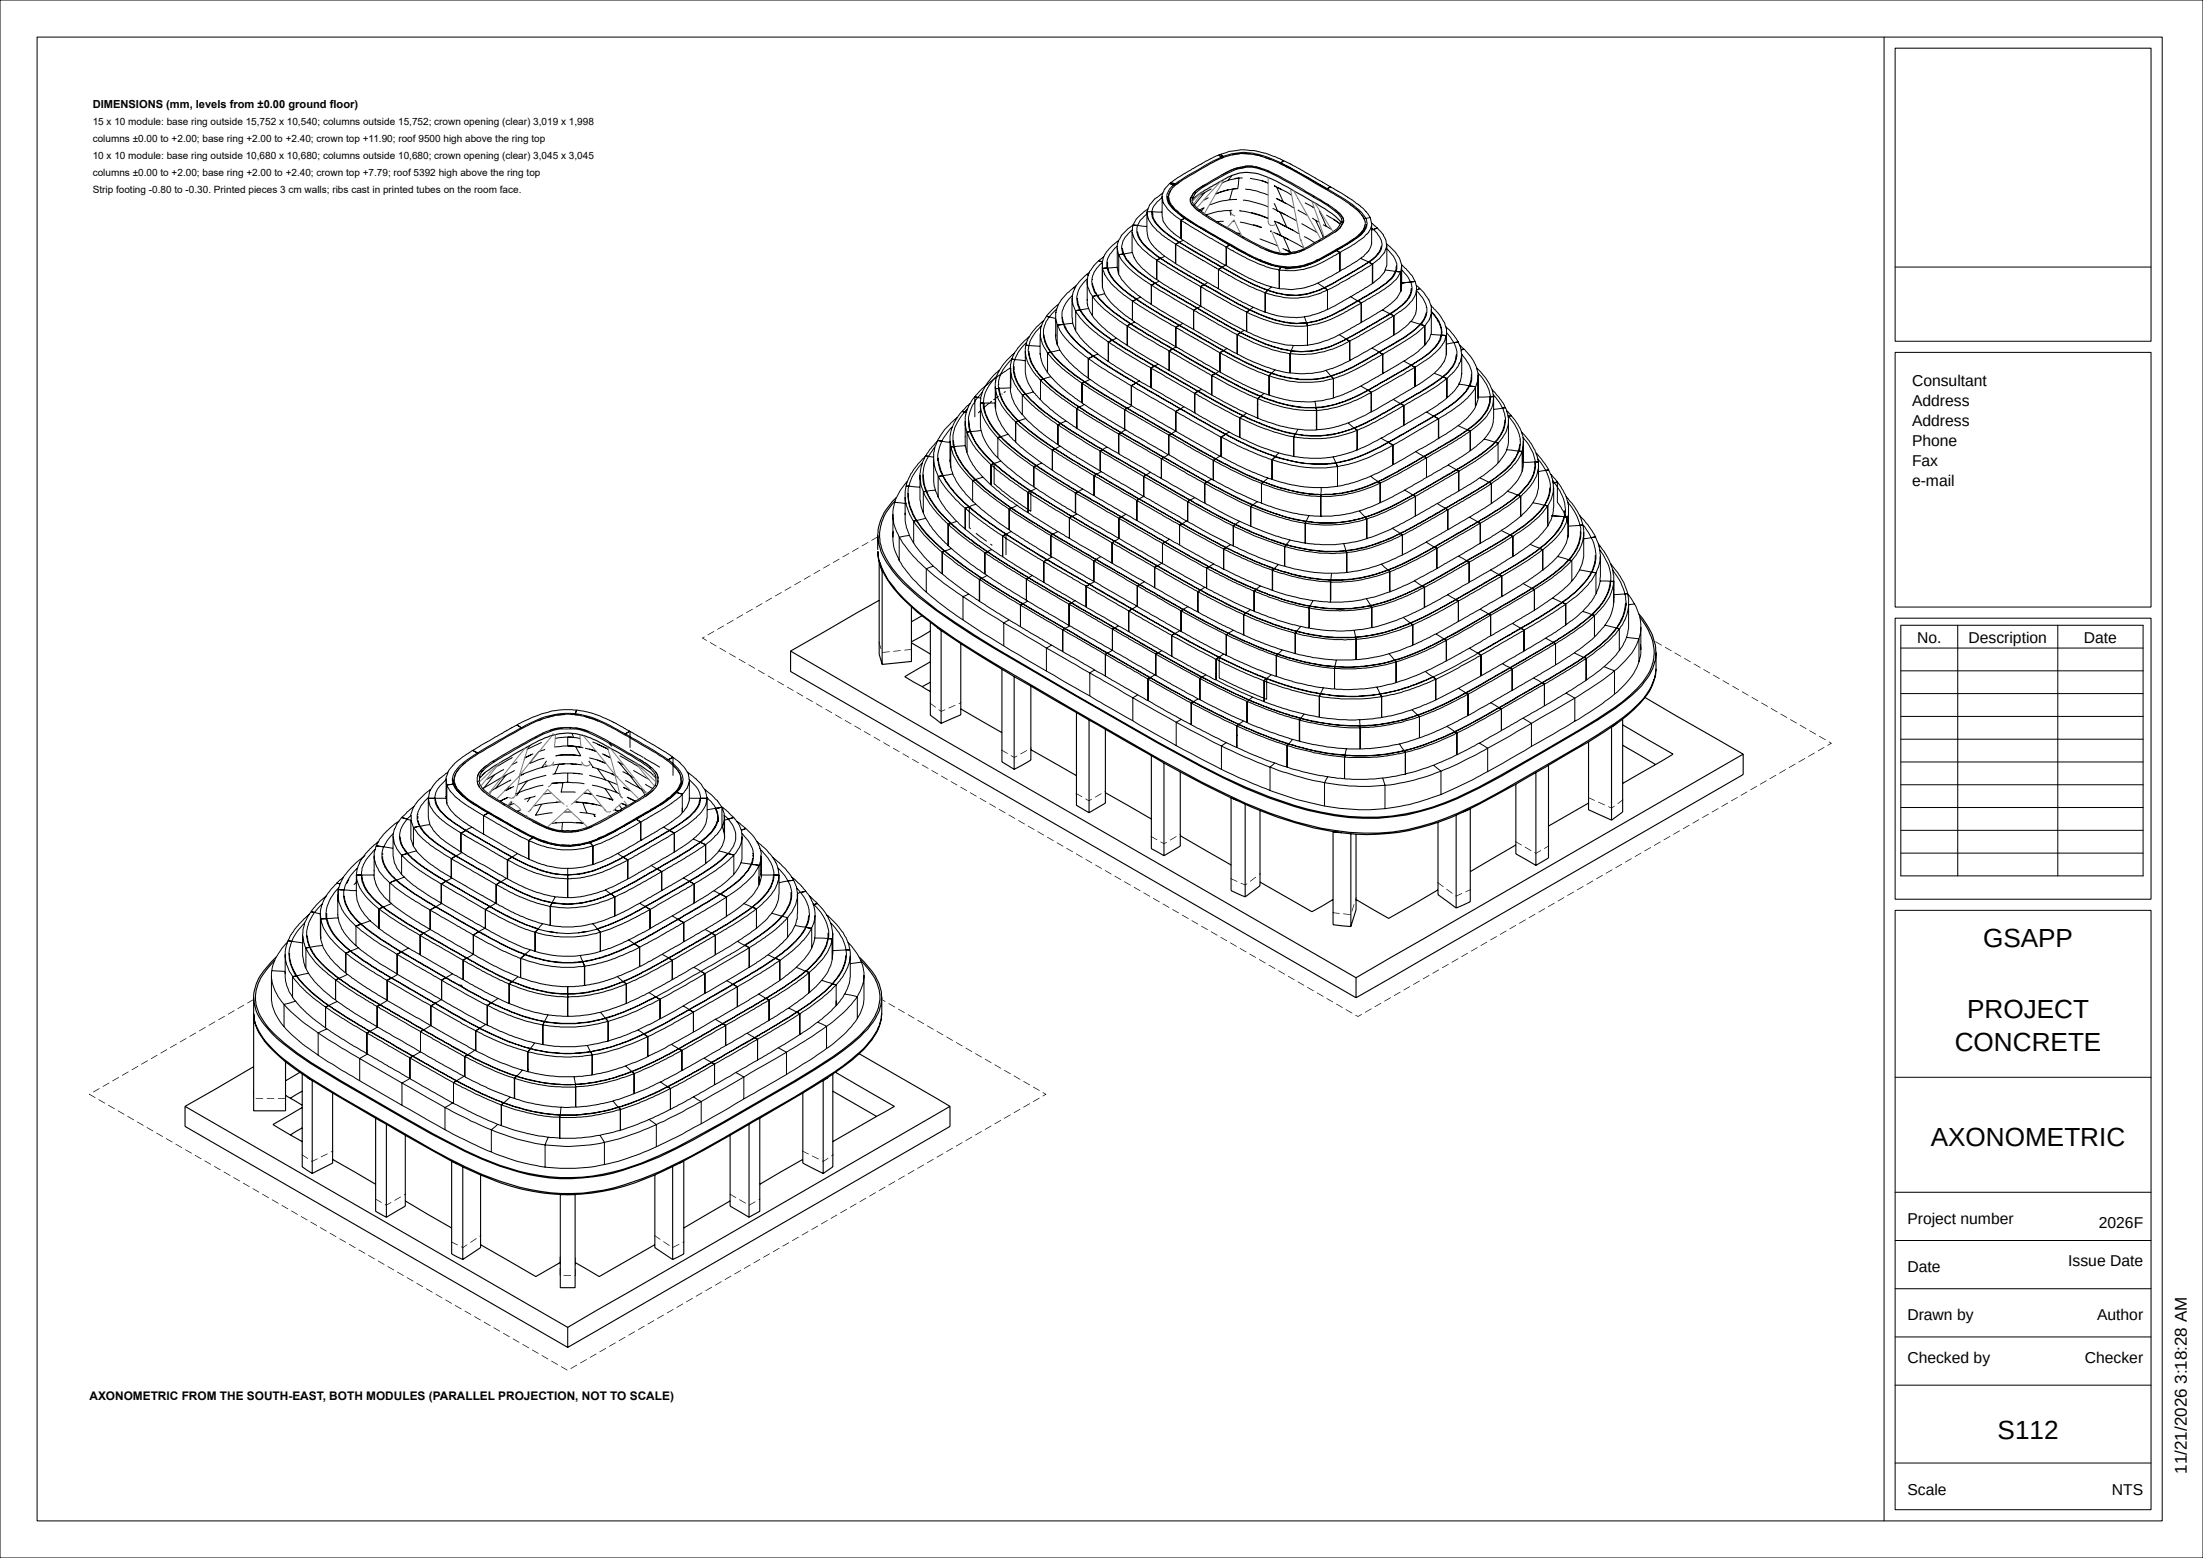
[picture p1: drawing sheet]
<svg xmlns="http://www.w3.org/2000/svg" width="594mm" height="420mm" viewBox="0 0 594 420" stroke-linecap="round" stroke-linejoin="round" font-family="sans-serif">
<defs><g id="words">
<g font-size="7.1">
<text x="534.7" y="255.4">GSAPP</text>
<text x="530.4" y="274.4">PROJECT</text>
<text x="527.1" y="283.3">CONCRETE</text>
<text x="520.6" y="309">AXONOMETRIC</text>
<text x="538.6" y="388">S112</text>
</g>
<text font-size="4.6" x="589.7" y="397.3" transform="rotate(-90 589.7 397.3)">11/21/2026 3:18:28 AM</text>
<g font-size="4.2">
<text x="515.5" y="104.1">Consultant</text>
<text x="515.5" y="109.5">Address</text>
<text x="515.5" y="114.8">Address</text>
<text x="515.5" y="120.2">Phone</text>
<text x="515.5" y="125.5">Fax</text>
<text x="515.5" y="130.9">e-mail</text>
<text x="516.9" y="173.4">No.</text>
<text x="530.8" y="173.4">Description</text>
<text x="561.9" y="173.4">Date</text>
<text x="514.3" y="329.9">Project number</text>
<text x="565.9" y="330.9">2026F</text>
<text x="557.7" y="341.4">Issue Date</text>
<text x="514.3" y="342.9">Date</text>
<text x="514.3" y="355.9">Drawn by</text>
<text x="565.4" y="355.9">Author</text>
<text x="514.3" y="367.4">Checked by</text>
<text x="562.1" y="367.4">Checker</text>
<text x="514.3" y="402.9">Scale</text>
<text x="569.4" y="402.9">NTS</text>
</g>
<text font-size="3.2" x="24.1" y="377.4">AXONOMETRIC FROM THE SOUTH-EAST, BOTH MODULES (PARALLEL PROJECTION, NOT TO SCALE)</text>
<text font-size="3" x="25" y="29">DIMENSIONS (mm, levels from ±0.00 ground floor)</text>
<g font-size="2.7">
<text x="25" y="33.6">15 x 10 module: base ring outside 15,752 x 10,540; columns outside 15,752; crown opening (clear) 3,019 x 1,998</text>
<text x="25" y="38.2">columns ±0.00 to +2.00; base ring +2.00 to +2.40; crown top +11.90; roof 9500 high above the ring top</text>
<text x="25" y="42.8">10 x 10 module: base ring outside 10,680 x 10,680; columns outside 10,680; crown opening (clear) 3,045 x 3,045</text>
<text x="25" y="47.4">columns ±0.00 to +2.00; base ring +2.00 to +2.40; crown top +7.79; roof 5392 high above the ring top</text>
<text x="25" y="52">Strip footing -0.80 to -0.30. Printed pieces 3 cm walls; ribs cast in printed tubes on the room face.</text>
</g>
</g></defs>
<g fill="none" stroke="#000" stroke-width=".27">
<path d="M0 0h594v420h-594zM10 10h573v400h-573zM508 10v400M511 13h69v79h-69zM309.2 57.7a6.6 6.6 0 0 0-2.5 3.1M309.2 57.1v5.2a7.6 7.6 0 0 0 3.1 5.4l1.1 1 3.5 2.4M309.2 57.1l.3 1.9 .5 .8a9.7 9.7 0 0 0 2.7 3l4.2 3.1M309.2 57.1h.1M309.3 57.1h1.2M309.5 56.3l-.2 .8M309.5 56.3l-1.5 1.2a6.2 6.2 0 0 0-2.3 2.7l-.2 .5M310.5 57.1h.2"/>
<path d="M310.5 57.1l.3 1.8a12.4 12.4 0 0 0 4.4 4.7l2.7 1.8M310.7 57.1l.2 1.8 .7 1.2 1.4 1.6 3.2 2.5 1.8 1.1M310.7 57.1l2.6 .1M313.3 53.3l-1.3 1.1-.9 1.1-.6 1.6M313.3 52.9v5.4a6 6 0 0 0 2.8 4.3l2.2 1.8M313.3 52.9a4.4 4.4 0 0 0 1.5 3.5l1.7 1.6 1.8 1.3M313.5 52l-2.3 1.7-1.2 1.4-.5 1.2M314.7 52.9l.3 1.6 1.1 1.6 3.3 2.7M315 52.9a5.1 5.1 0 0 0 1.8 3.6M315.4 49.5l-1.4 1.4-.7 2M315.4 49.5l1.1 .4M315.4 49.5l1.2 .5"/>
<path d="M315.6 49.3l-.2 .2M315.6 49.3l1.4 .3-.4 .3M315.6 49.3l1.1 .4M315.7 51.3l-.7 1.5M316.7 49.7a4.4 4.4 0 0 0-2.1 3.4l.1 .9 .6 1.2a15.5 15.5 0 0 0 4 3.7l.4-.2M316.7 49.7l.3 .2M317.1 56.7l2.6 2M318 49.1l-1 .7M318.4 59.4l8 4.9 4.2 2.3M318.4 59.4v5l4 2.6 8.2 4.7M319.4 58.9l.1-.1 3.8 2.5M319.4 58.9l-1 .5"/>
<path d="M319.4 58.9l3.9 2.4M319.7 58.7l3.8 2.5 8.3 4.7M321 54.2l-.1 .1M321.1 54.8l2.1 2.2 .4-.2M321.3 53.1l-.4 .5 .1 1M321.7 53.2a1.63 1.63 0 0 0 .6 2.4l1.3 1.2M321.7 53.2l-.3 .4M321.7 55.6h.1M322 51.9l-.7 1.1M322 51.9l.4 .1M322 51.9l-.2 .2M322.4 52l-.7 1.2"/>
<path d="M323.6 56.8l1.6 1.2M324.5 50l-.3 .2M324.6 56.1l-.8 .9M324.7 52l-2.7 3.3M324.7 52l-1.1 .6M324.7 56l-1.3 .7M325.2 58l10 5.9M325.8 53.3l-1.3 .7M326.6 50.9l-1.9 1.1M327.7 52.3h.1M328.6 41.8l-3.6 1.7-3.5 2-4 2.4-1.9 1.4M328.6 41.8l.8 .6"/>
<path d="M329.1 41.6a18.7 18.7 0 0 1 8.9-1l3.2 .7 4.9 2M329.1 41.6l.6 .7-.4 .2-.7-.7M329.1 41.6l-.5 .1M329.1 41.6l.7 .6M329.4 42.3l-4.5 2.3-4.3 2.5-3.9 2.6M329.4 42.3a16.6 16.6 0 0 1 12.4 .1l3.5 1.5M329.4 42.3l.3 .3M329.6 42.6l-2 .9M329.9 59.7l-1.7 .1M331 48.7l-1.6 .7M331.2 51.2l-3.4 1.1M331.5 53.9a16.7 16.7 0 0 0-5.5 1.4"/>
<path d="M331.6 56.7l.3 1.4M332.1 47.4l-1.1 1.3M332.2 56.7a16.8 16.8 0 0 0-7 1.3M332.3 51l-4.5 1.3M332.3 59.7h.6M332.3 51l-.8 2.9M332.9 48.2h.2M333.1 48.2l-2.1 .5M333.2 45.4l.3 .2M333.2 45.4a62.4 62.4 0 0 0-11 6.2l-.2 .3M333.2 45.4l.6-.1a9.8 9.8 0 0 1 7.2 .4l1 .4M333.3 50.9l-1 .1"/>
<path d="M333.5 45.6l-4.9 2.4a30.4 30.4 0 0 0-6.2 4M333.5 45.6l2.1-.4a9.1 9.1 0 0 1 5.1 .7l1 .4M333.5 53.8l-2 .1M334 48h1M334 48l-.9 .2M334 48l-.3 2.9-1.4 .1M334 48h.1M334.2 56.7l.1 .2M334.2 56.9h.1M334.3 56.9a34.1 34.1 0 0 1 7.6 2l-4.6-1.6M334.3 59.9l5.8 1.5M334.3 41.4l-2.1 .4"/>
<path d="M334.9 41.4l2.4 .1M335.1 54a25.7 25.7 0 0 1 6.8 1.8M335.7 51l3.1 .5 3.1 1.1M337 48.1l2.2 .4 2.7 .9-1.7-.7M338.3 41.7l2 .5M341.1 42.5l1.6 .6M341.7 46.3l6.2 3.2 6.1 3.6M342 46.1l6.2 3.2 6.1 3.6M342 46.1l-.3 .2M343.1 56.2l1.3 .7M343.5 54.8l.9 2.1M344 53.5l2 1"/>
<path d="M344.1 50.4l-.6-.3 2.1 1.1M344.2 50.5l1.8 4M344.3 59.9l6 3.1M344.3 53.6l2.4 1.3M344.3 50.5l1.3 .7M344.3 56.8l.1 .1M344.4 56.9l.7 .3M344.4 56.9l2.1 1M345.1 57.2l1.8 4M345.1 57.2l1.4 .7M345.3 43.9l12.5 7M345.3 43.9l-.3 .2"/>
<path d="M345.6 51.2l2.7 1.4M346 54.5l2.9 1.6M346.1 43.3l4.4 2.3 8.2 4.8M346.1 43.3l-.9 .7 4.3 2.2 8.2 4.8 1-.6M346.1 43.3l-.8 .6M346.5 57.9l3.1 1.7M347 58.2h.1M349.8 53.5l.1 .1M349.9 56.6l2.6 1.5M351.8 54.7l2.5 1.4M353.8 58.8l.9 .6M354 53.1a21.4 21.4 0 0 1 7.5 5.5l.3 .8-.1 .5"/>
<path d="M354.3 52.9l-.3 .2M354.3 52.9l1 .6a22.1 22.1 0 0 1 5.9 4.2l.9 1.1 .1 1M354.7 59.4l1.9 4.2M354.7 59.4l.9 .5M355.9 57l-.2-.1 1.9 4.2M357.6 58l3.6 2.3M357.8 50.9l1 .6a34.1 34.1 0 0 1 8.6 6.2l.8 1.2M357.8 50.9l-.3 .2M358.7 50.4l4.6 2.7 3.3 2.3 1.8 1.7 1 1.6M358.7 50.4l-.9 .5M359.5 59.2l1.8 1.2M361.7 59.9l-.4 .5"/>
<path d="M362.2 59.8l-.5 .1M362.2 59.8l-1 1.8M363.9 55.1l1.1 .8M365.5 56.3l1.2 1.1M367.1 58l.6 .9M367.7 58.9l.1 .3M367.7 58.9h.5M367.7 58.9v.1M368.2 58.9a3.4 3.4 0 0 1-.9 4.1l-2.8 2.1-4.2 2.5M369.4 58.7l.4 1.5M369.4 58.7l-1.2 .2M289.2 79.5a7.3 7.3 0 0 0-2.5 8"/>
<path d="M289.5 77.6a14.7 14.7 0 0 0-4.1 4.4M289.5 77.6l.3 .1M289.8 77.7l-.5 1.1-.3 1.6M290.2 77l-.7 .6M293 74l.4 .2M293 74l-1.8 1.7-1.4 2M293.1 75.7l.2 1.8 1.2 2.5M293.1 75.2a6.5 6.5 0 0 0-2 8.4M293.1 75.2v.5M293.1 75.7v5.3M293.4 74.2l-.3 1M293.7 73.5l-.7 .5"/>
<path d="M294.5 76.4l.5 1.9 .8 1.4 2.3 2.6 2.5 2.1 4.3 3M294.5 75.3v.2M294.5 80l1.5 1.8 1.8 1.7 3.9 3 2.2 1.4M294.5 80v5.2M294.7 79.9v.1M295.7 79.7a32.7 32.7 0 0 0 9.1 7.7M295.7 79.7l-1.2 .3M296.2 70.3l1 .3M297.2 77.6l.6 1.7 1.7 2.3 4 3.6 1.8 1.2M297.2 72.4l.6 1.7 1.7 2.3 2.2 2.1 3.6 2.7M297.2 70.8a6.4 6.4 0 0 0-2.7 6.3l.5 1.5 .7 1.1M297.2 71.9v5.7"/>
<path d="M297.2 71.1v.8M297.2 71.1v5M297.2 71.9v.5M297.2 72.4v5.2M297.6 69.2a10.4 10.4 0 0 0-3.8 4l-.4 1M297.6 69.2l-.4 1.2v.7M297.8 79.2l-2.1 .5M298.5 72.3a11.2 11.2 0 0 0 4.4 5.9l3.4 2.5M298.5 72.3l-1.3 .1M298.6 72.3l.7 1.8 1.7 2.2 2 1.9 3.4 2.5M298.6 70.7v1.3M298.6 72.3l-1.4 .1"/>
<path d="M298.6 72.1v.2M301.2 72.1l.4 1.8M301.2 66.9l.4 1.8M301.2 66.4a6.5 6.5 0 0 0-2.8 4.9l.1 1M301.2 66.9v5.2M301.2 72.1l-2.6 .2M301.6 64.9l-.4 1.2v.8M301.6 64.9a10.9 10.9 0 0 0-4 4.3M301.6 68.7l.8 1.5 2.1 2.3 2.8 2.3 3.1 2.1M301.6 73.9v.2a15.5 15.5 0 0 0 3.5 4.2l2.4 1.8M301.6 68.7v5.2M302.6 66.9l.3 1.6 2.4-.4"/>
<path d="M302.8 68.5h.2l.8 1.6 1.9 2 3.9 3.1M302.8 68.5a13.8 13.8 0 0 0 5.1 5.5l1.7 1.2M302.8 68.5l-1.2 .2M305.2 62.6l.5 1.6 1 1.6 2.7 2.6 2.4 1.8M305.2 62.6v5.3l.6 1.7a15.7 15.7 0 0 0 3.5 3.9l2.5 1.9v-5.2M305.3 62l-.5 .4a6.5 6.5 0 0 0-2.4 4l.1 1.3 .3 .8M305.5 60.7l-1.3 .9-1.9 1.9-.7 1.4M305.5 60.7l-.3 1.9M305.5 60.7l1.2 .1M306.6 62.5l.5 1.6 1 1.5 3 2.8M306.7 60.8a4.9 4.9 0 0 0 1.3 4.8l1.4 1.5 1.7 1.3M306.7 60.8l2.5 .3"/>
<path d="M309.6 75.2l1.8 1.2M310.4 76.9l11.4 6.8M310.4 76.9l1.1-.5 9.3 5.6M310.4 76.9v5.2M311.1 68.4l1.8 1.2M311.1 68.4l1.7 1.3M311.3 76.4l-.9 .5M311.4 76.4l4.6 2.9 4.8 2.7M311.9 70.2l2.7 1.8 9.1 5.3M311.9 70.2v5.3l11.8 7.1M311.9 70.2l1.1-.5 3.5 2.3 8.2 4.7M312.5 75.8l-1.1 .6"/>
<path d="M312.8 69.7l11.8 7.1M312.8 69.7l-1 .5M312.9 69.6l-.1 .1M314 69.1l-1.1 .5M316.9 65.9v5.2M316.9 67.7h.1M316.9 71.1h.1M317 71.1l11.5 6.8M317 65.9l11.5 6.7M317 65.9v1.8M317 67.7v3.4M317.9 65.4l11.5 6.7"/>
<path d="M317.9 65.4l-1 .5M318 65.3l11.5 6.8M318 65.3l-1 .6M319 64.8l-1.1 .6M323.3 61.3l8.2 4.8M323.3 61.3l8.3 4.7M323.7 77.3v4.3M323.7 77.3l8.1 4.7 4.3 2.2M323.7 77.3v4.6M324.6 76.8l-.9 .5M324.6 76.8l2 1.1M324.7 76.7l1.9 1.2"/>
<path d="M324.7 76.7l-1 .6M325.6 76.2l-1 .6M326.6 77.9l7.3 4.1 3.1 1.5M326.6 77.9l7.1 4.1 3.2 1.6M328.5 72.6v4.6M328.5 77.2v.7M328.5 77.9l6.4 3.6 6.2 2.7M328.5 72.7l6.3 3.5 6.3 2.8M328.5 72.7v4.5M329.4 72.1l-.9 .5M329.4 72.1l3.9 2.2a45.2 45.2 0 0 0 8.5 4M329.5 72.1l5.7 3.2 6.6 3"/>
<path d="M329.5 72.1l-1 .6M330.4 71.6l-1 .5M330.6 66.6v4.3M330.6 70.9v.8M330.6 71.7l6.4 3.5 4.2 1.7 3.4 .9h.3v-5M330.6 66.6l5.5 3.1 3.7 1.6a14.8 14.8 0 0 0 4.8 1.4l.3 .1M330.6 66.6a1.56 1.56 0 0 1 2.2 .1l2.7 1.6 4.6 2.2 2.5 .9 2.7 .6M330.6 71.5v.2M330.6 70.9v.6M330.6 71.4v.1M330.6 71.6v.1M331.5 66.1l1 .6a49.9 49.9 0 0 0 11.4 5.1l1.4 .3"/>
<path d="M331.5 66.1l-.9 .5M331.8 65.9l4.1 2.4 2.8 1.3M331.8 65.9l-.3 .2M333.4 62.9l1.1 .1M335.2 63.9l1.1 .6a27.4 27.4 0 0 0 9.6 3.9h1.2M335.2 63.9l-.3 .2M337.9 60.6l2.3 .8M339.4 70l3.2 1.2M339.6 64.4l4.9 2M341.1 67.3l1 .4a11 11 0 0 0 4.4 1l.5-.1M341.1 79v4.7M341.8 78.3a17.4 17.4 0 0 0 10.5 1"/>
<path d="M341.8 78.3l-.7 .7M341.9 78.3l2.2 .7 2.6 .5 3.3 .1 2.3-.3M342.8 77.4l-1 .9M342.8 71.2l.9 .3M342.9 62.4l-.4-.1 .4 .2M343.3 62.6l2.1 1M344 62.9l1.4 .7M344.9 72.8v5.1h1.1a12.6 12.6 0 0 0 5.4-.2l3.2-1 4.2-2.1 2.4-1.5M345.3 72.1l-.4 .7M345.3 72l-.4 .8M345.3 72v.1M345.4 63.6l.6 .3"/>
<path d="M345.4 63.6l2 1M345.8 67l2 1M346 63.9l1.4 .7M346 63.9l1.8 4.1M346.5 67.3l1.3 .7M346.9 61.2l-3.3-1.6 1.8 4M346.9 61.2l1.8 1M347.1 68.4l-.1 .2M347.4 64.6l4.1 2.2M347.8 68l.3 .1M348 72.4l-1.6 .1M349.9 68l-2.9 .6"/>
<path d="M350.9 60.3l4.2 2.4M351.1 71.9l-2.8 .3-3-.2M351.1 71.9a14.2 14.2 0 0 1-5.8 .2M351.6 63.8l2.9 1.6M351.8 67.3l-1.6 .7M354.1 70.6a14.9 14.9 0 0 1-8.7 1.2l-.1 .2M355.3 76.4l1.8 1.2M355.5 70l-.8 .3M355.6 64.8a18.2 18.2 0 0 1-6.6 3.1l-1.9 .5M356.6 63.6l.2 .5M356.6 63.6l.3 .2M356.7 60.6l2.3 1.3"/>
<path d="M357 77.6l-2.3 1-2.4 .7M357 77.6v.1M357.1 77.6l-1.1 .6-3.7 1.1M357.1 77.7l.8 .5M357.1 77.6l.8 .6M357.9 78.2l-1.9 .9-3.7 1a19.8 19.8 0 0 1-8.4-.3l-2.8-.8M357.9 78.2v4.3M357.9 63.8l-1.6 1a.4 .4 0 0 1-.7 0M360.1 67.4l-4.6 2.5M360.1 67.4l.2 .2M360.3 67.6a36.6 36.6 0 0 1-9.2 4.3M360.3 67.6l1 .5"/>
<path d="M361 61.7l-3 2.1M361.2 68.1v5M361.2 68.1l-6.6 3.6-2.8 .9-2.7 .4-4.2-.2M361.2 68.1l-1-.6-.7 .4a37.6 37.6 0 0 1-8.2 3.9l-.2 .1M361.2 73.1h.1M361.3 60.4l-.4 .8a12.2 12.2 0 0 1-4.3 3l-1 .6M361.3 68.1v5M362 60.2v.1M364.1 80l-6.2 3.5M364.1 80l2 1.2M366.8 69.7l2.3 1M368.1 60.3l-.5 1.6a12.1 12.1 0 0 1-4.4 3.7l-3.1 1.8"/>
<path d="M368.4 60.5v.1a4.1 4.1 0 0 1-1.7 2.7l-2.2 1.7-4.2 2.5M369 70.7l-6.6 4-5.4 2.9M369 70.7l1 .5M369.1 70.7l-5.9 3.6-6.1 3.3M369.1 70.7l1 .5M369.8 60.7l-.8 2-1.5 1.5-2.6 1.8-3.6 2.1M369.8 60.2v.5M369.8 60.7v5.2l-.7 1.7-1.4 1.5-2.1 1.5-4.3 2.5M369.8 60.2l1.5 1.3M369.8 61.7l.3 .2M369.8 61.5l.5 .4M369.8 65.5h.1"/>
<path d="M370 71.2l-6.3 3.9-5.8 3.1M370 71.2v5.3l-5.9 3.5M370.3 61.9a5.5 5.5 0 0 1 2.3 4.5l-.3 1a5.4 5.4 0 0 1-1.9 2.4l-1.3 .9M370.3 61.9l-.5 .1M371.3 61.5l1.7 1.9 .7 1.4 .1 .9M371.3 61.5l-1 .4M371.5 68.5l.1 .1M372.4 66.3l-.5 1.7-1.2 1.4-1.7 1.3M373.4 72.8l2.9 .4M373.8 65.7l.1 .7M373.8 65.7l.9 .8a10.5 10.5 0 0 1 3.2 4.8v.1M373.9 66.4l-.7 1.9-1.3 1.5-1.8 1.4"/>
<path d="M373.9 66.4v5.3l-.6 1.7-1.5 1.7-1.6 1.3-.1-5.2M373.9 67.1l.6 .6a5.4 5.4 0 0 1 1.9 5.5M376.3 73.2l-.3 .4a5.6 5.6 0 0 1-2.1 2.5l-1.9 1.5-6 3.5M376.3 73.2l1.4 .1M376.3 73.2h.1M376.4 73.2a7.4 7.4 0 0 1-3.3 3.7l-7 4.3M376.4 73.2l1.3 .2M376.5 71.6l-.2 1.6M377.7 73.4l-.1 .1a8.6 8.6 0 0 1-2.8 3.3l-3.1 2.2-4.7 2.7M377.7 78.6l-.2 .2a6.9 6.9 0 0 1-2.6 3.2l-1.8 1.4-6.1 3.6M377.7 73.4v5.2M377.7 73.7v4.9"/>
<path d="M377.7 73.3v.1M377.9 71.7l-.2 1.6M377.9 71.7v5.3l-.2 1.6M377.9 71.4l2.8 2.9 .8 1.6M377.9 71.4v.3M377.9 72.8l.2 .2a8.4 8.4 0 0 1 2.2 3.1M380.3 76.1a4.3 4.3 0 0 1-1 5l-1.8 1.7-2.7 1.9M380.3 76.1l-2.6 .3M380.3 76.1l-2.4 .3M380.5 77.7l-.2 1.5-1 1.8-2.7 2.4-1.9 1.2M381.5 75.9l.3 1M381.5 75.9l-1.2 .2"/>
<path d="M381.8 76.9l.1 .8M381.8 76.9l1 .9M381.9 78.4a8.1 8.1 0 0 1 2.8 5.1v.2a4.8 4.8 0 0 1-1.7 3.8M381.9 78.2l-.2 1.2-.9 1.6-1.8 1.9-3.2 2.3M381.9 77.7v.5M381.9 78.2v4.7M382.8 77.9l.2 .1a2.51 2.51 0 0 1 1.3 1.6l1 1.3 .5 1.6M382.8 77.9l-.9 .3M382.8 77.8l-.9 .4M382.8 77.8v.1M511 72h69M269.6 99.8l-1.2 1-1.8 2-1.7 2.9"/>
<path d="M272.5 99.1v.8a9.5 9.5 0 0 0 1.9 4.8l1.2 1.7M272.5 99.1v5.3M272.8 96.9l-.3 2.2M272.8 96.9l.9 .1M272.9 96.8a9.7 9.7 0 0 0-3.7 7.1l.1 .7M272.9 96.8l-.1 .1M273.3 95.6v-.1a12.8 12.8 0 0 0-4.8 7.2M273.3 95.5l.1 .1M273.3 95.5v.1M273.3 95.6h.1M273.4 95.6l-.5 1.2M273.5 100v.1a11.4 11.4 0 0 0 2.5 5.4l.5 .7"/>
<path d="M273.5 98.8v1.1M273.6 95.3l-.2 .3M273.6 95.3l-.3 .2M273.7 97a8.5 8.5 0 0 0 2.1 8.5l.6 .7M273.7 97l2.7 .3M276.4 94.7a12.4 12.4 0 0 0 4 7.7l.8-.2M276.4 94.7v5.3a13 13 0 0 0 4 7.7M276.6 93.1l-.2 1.6M276.6 93.1l.8 .1M276.8 92.3a11.4 11.4 0 0 0-3.1 4.7M277.4 93.2a7.8 7.8 0 0 0 2 6.9l1.1 1.5 .7 .6M277.4 94.7l.2 1.8 .7 1.7 1 1.7 2 2.3"/>
<path d="M277.4 93.2l3 .2M277.4 93.2h.1M277.5 90.8l-3 3-.9 1.5M277.5 90.8l-.6 1.1-.3 1.2M280.4 95.6a11.8 11.8 0 0 0 1.9 4.8l.1 .1M280.4 90.3l.6 2.4 1.4 2.4M280.4 90.3v5.3M280.5 95.3l-.1 .3M280.8 87.8a10.6 10.6 0 0 0-3.4 5.4M281.4 86.5l-2.1 1.8-1.8 2.5M281.4 86.5l-.9 2.1-.1 1.7M281.4 90.2l.3 1.7 .6 1.5 1 1.5"/>
<path d="M282.1 85.3l-.7 1.2M282.1 85.3l.8 .2M282.4 95.2l1.1 1.4 3 2.9 5.2 3.8M282.4 95.2v5.3M282.4 95.1v.1M282.9 85.5l1.7 .4v5.5l.4 1.6M282.9 85.5a7.3 7.3 0 0 0 .3 9.5M283.2 95a39 39 0 0 0 9.2 8M283.2 95l-.8 .1M283.3 94.9a17.6 17.6 0 0 0 3.8 4l2.5 2.1 2.9 2M283.3 94.9l-.9 .3M284.6 90.4v.3"/>
<path d="M284.6 90.1v.2M284.9 83.3l-2 2.2M285 93l1 1.9 1.6 2.1 2.2 2.2 3.6 2.8M285 87.7l1 1.9 1.6 2.1 2.2 2.2 3.6 2.8M285 87.7v5.3M285.2 87.7h.1M285.4 82l-.8 2.3v1.8l.4 1.6M285.4 82l-2.7 2.5-.6 .8M285.7 94.4l-2.5 .6M286.4 85.6l.4 1.8M286.7 87.5l-1.6 .2M286.7 87.5a20.6 20.6 0 0 0 7.1 7.9l.9 .7"/>
<path d="M286.7 87.5l-1.7 .2M286.8 87.5l.8 1.6 2.4 2.9 1.2 1.2 3.6 2.8M289 80.4l.1 6.3 .9 2.4M289 80.4l.2 1.6 .7 1.8 1.2-.2M289.2 87.2l-2.5 .3M290 89.1v.1a11.1 11.1 0 0 0 2.9 3.6l2.3 2.1 3.6 2.6M290 83.8a11.2 11.2 0 0 0 3.2 4l2.7 2.4 2.9 2M290 83.8v5.3M290.4 80.4l.2 1.6 .5 1.3 1.7 2.5 3.5 3.3 3.6 2.6M290.4 83.7h.1M291.1 83.6a30.4 30.4 0 0 0 8.7 8.2M291.1 83.6l-1.1 .2"/>
<path d="M293.1 81l.1 1.4 .4 1.2 .9 1.6M293.1 80.7v.3M293.4 96.7l5.8 3.9 5.8 3.3M293.4 96.7v5.3M293.5 83.2l-2.4 .4M294.5 85.2l1.3 1.6 2.9 2.7 5.1 3.6 .1-.7M294.7 96.1l-1.3 .6M294.7 96.1l6.5 4.3 5 2.8M294.8 96l4 2.8 7.5 4.4M294.8 96l-1.4 .7M294.8 96l-.1 .1M296 95.5l-1.2 .5"/>
<path d="M298.8 92.2l4.7 3.1 6.8 4M298.8 97.5l4.7 3.1 3.7 2.1M298.8 92.2v5.3M299.8 91.8l11.4 7M299.8 91.8l-1 .4M299.9 91.7l3.7 2.5 7.7 4.5M299.9 91.7l-1.1 .5M301 91.2l-1.2 .6M303.9 87.9l11.3 6.8M303.9 92.4a1.13 1.13 0 0 0 .8 1.3l7.5 4.5M303.9 92.1v.3M303.9 87.9v4.2"/>
<path d="M304.8 87.4l4.6 2.9 4.8 2.7M304.8 87.4l9.4 5.6M304.8 87.4l-.9 .5M305.3 86.4l2.8 1.9 8.9 5.2M305.3 85.3v1.1M305.3 81.2l3.8 2.5 7.9 4.6M305.3 81.2v3.9M305.3 85.1v.2M305.3 81.2v4.1M305.3 85.1v.1M305.9 86.8l-1.1 .6M306.3 80.7l-1 .5"/>
<path d="M306.3 80.7l6.6 4.2 5 2.9M306.4 80.7l6 3.8 5.6 3.2M306.4 80.7l-1.1 .5M307.5 80.1l2.9 2M307.5 80.1l-1.2 .6M310.3 99.3l11.8 6.7M310.3 99.3v5.2M310.4 82.1l11.4 6.8M311.2 98.8l-.9 .5M311.2 98.8l11.8 6.7M311.3 98.7l11.7 6.7M311.3 98.7l-1 .6"/>
<path d="M312.2 98.2l3 1.7M312.2 98.2l-1 .6M314.2 93l1.9 1.1M314.2 93l2 1.1M315.2 99.9l11.5 6.5M315.2 94.7l11.5 6.6M315.2 99.2v.7M315.2 94.7v4.2M315.2 98.9v.3M316.1 94.1l11.6 6.6M316.1 94.2l-.9 .5M316.1 94.1l-.9 .6"/>
<path d="M316.1 94.1l11.5 6.7M316.1 94.1v.1M316.2 94.1l-.1 .1M317 88.3v4.5M317 92.8v.7M317 88.3l11.9 6.8M317 93.5l11.8 6.8 .1-.6M317.1 93.6l-.9 .5M317.9 87.8l-.9 .5M317.9 87.8l11.9 6.8M318 87.7l11.9 6.8M318 87.7l-1 .6"/>
<path d="M318.9 87.2l-1 .6M320.8 82l1.9 1.1M320.8 82l2 1.1M321.8 83.7l11.7 6.6M321.8 88.9l11.7 6.6v-.7M321.8 88.6v.3M321.8 83.7v4.5M321.8 88.2v.7M321.8 88.2v.4M321.8 88.5v.1M322.7 83.1l7.7 4.5 4 2.1M322.7 83.2l-.9 .5"/>
<path d="M322.7 83.1l-.9 .6M322.7 83.1v.1M322.8 83.1l11.7 6.6M322.8 83.1l-.1 .1M323.7 82.6l8 4.6 4.4 2.2M323.7 81.9v.7M323.7 82.6l-1 .5M328.9 99.7v.7l8.6 4.3 4.6 1.8v-1M328.9 95.1l6.1 3.3 4.5 2 2.6 .9M328.9 95.1v4.6M329.8 94.6l-.9 .5M329.8 94.6l6.2 3.3 6.8 2.8"/>
<path d="M329.9 94.5l6.7 3.6 6.2 2.5M329.9 94.5l-1 .6M329.9 94.5l-.1 .1M330.8 94l-.9 .5M333.5 94.5v.3M333.5 90.3v4.2M333.5 94.8h.1M333.5 94.5h.1M333.6 90.3l4.8 2.3a45.5 45.5 0 0 0 9.4 2.8M333.6 94.8l.1 .8 4.4 2.1a48 48 0 0 0 9.7 2.9M333.6 94.5v.3M333.6 90.3v4.2"/>
<path d="M334.4 89.7l1 .5a40.7 40.7 0 0 0 12.7 4.5M334.4 89.7l-.9 .6M334.5 89.7l6.5 3 4.4 1.4 2.7 .5M334.5 89.7l-.9 .6M335.4 89.1l-1 .6M336.1 84.2v4.3M336.1 88.8v.6M336.1 88.5v.3M336.1 84.2l4.6 2 2.8 .9 2.7 .6 2.8 .3 3.5-.1M336.1 89.4l4.5 2 3.1 1 3.6 .7h5.2M336.9 83.6a32.7 32.7 0 0 0 12.5 3.7l2.9-.2M336.9 83.6l-.8 .6"/>
<path d="M337 83.5l2.2 1.1 5.1 1.8 2.2 .5 2.7 .3 3-.1M337 83.5l-.1 .1M337.9 82.9l-1 .7M341.1 83.7v.5M343.8 99.7l-1 1M347.8 99.8v.8M347.8 95.4v4.4M347.8 95.4v5.2M347.8 99.8v.1M348.1 94.7l-.3 .7M348.1 94.6l-.3 .8M348.7 93.2l-.6 1.4"/>
<path d="M351.7 85.4l.6 1.7M352.3 87.1l.2 .8M352.5 87.9v4.5M352.5 92.4v.7M357.5 99.9l1.3 1.5M357.9 83.5l-4.7 1.7-3.7 .5a22.3 22.3 0 0 1-8.4-1.5M357.9 82.5v1M357.9 83.4v.1M361.1 90.3l1.9 1.2M362.9 91.4l-4.1 2-2.7 .8-2.7 .5h-5.3M362.9 91.4l1 .6M362.9 91.4l.1 .1"/>
<path d="M363 91.5a24.5 24.5 0 0 1-14.9 3.2M363 91.5l.9 .5M363.9 97.3a27.7 27.7 0 0 1-12.2 3.5l-3.9-.2M363.9 92a26.6 26.6 0 0 1-16.1 3.4M363.9 92v4.9M363.9 96.9v.4M366 81.1l-3.9 2.3-4.6 2.3-2.4 .8-2.8 .6M366 81.1l1 .6M366.1 81.2l.9 .5M366.1 81.2a57.3 57.3 0 0 1-11.1 5.4l-2.7 .5M367 81.7l-6.5 3.6a22.2 22.2 0 0 1-7.8 2.5l-.2 .1M367 87l-6.5 3.6a23 23 0 0 1-8 2.5"/>
<path d="M367 81.7v5.3M369.9 93.9l-6 3.4M369.9 93.9l2 1.1M371.8 95l-8.6 4.7-4.4 1.7M371.8 95l1 .5M371.9 95l-3.1 1.8a46.2 46.2 0 0 1-9.9 4.7M371.9 95l.9 .5M372.7 83.6l2 1M372.8 95.5l-8.4 4.7-2.2 1-2.7 .9M372.8 99.7v1.1M372.8 95.5v4.2M372.8 99.7v.1"/>
<path d="M374.7 84.6l.1 .1M374.7 84.6l-5.4 3.3-6.4 3.5M374.7 84.6l1.1 .6M374.8 84.7l-11.8 6.8M374.8 84.7l1 .5M375.8 85.2l-11.9 6.8M375.8 90.4l-5.9 3.5M375.8 85.2v5.2M378.5 97.4l2.1 1.1M380.4 86.7l-1.4 1.4-3.2 2.3M380.4 86.7l2.6 .8M380.5 98.5l-11.7 6.6"/>
<path d="M380.5 98.5h.1M380.6 98.5l.9 .5M380.6 98.5l-11.7 6.7M381.5 99l-11.8 6.7M381.5 99v5.2M381.9 82.6v.3M381.9 82.9l-.2 1.7-1.3 2.1M383 87.5a37.4 37.4 0 0 1-10.1 6.9l-1 .6M383 87.5l1.2 .4M383 87.5l1.1 .4M384.1 87.9a45.6 45.6 0 0 1-8.4 6l-2.9 1.6M384.1 93.1a36 36 0 0 1-8.3 5.9l-3 1.8"/>
<path d="M384.1 87.9v5.2M384.1 93.1h.1M384.2 87.9v5.2M384.5 84.3v.2a6.7 6.7 0 0 1-1.5 2.9l-2.7 2.4-8.5 5.2M384.5 82.9v.1M385.8 82.5l.1 1M385.8 82.5l.1 .1a15.8 15.8 0 0 1 3.4 4.2l.5 1.3M385.8 90.2l2.9 .2M385.9 84.5v5.4l-.6 1.7-1.1 1.5M385.9 84.5l-.5 1.7-1.2 1.7M385.9 83.5v.7M385.9 84.2l1.4 1.6 .4 .9a5.1 5.1 0 0 1 .2 5.5l-.7 1.1-1.8 1.8-4.9 3.4"/>
<path d="M385.9 84a8 8 0 0 1 2.8 6.4M385.9 84.2v.3M388.7 90.4a9.6 9.6 0 0 1-4.5 5.7l-3.6 2.4M388.7 90.4l1.2 .1M389.8 88.1l1.1 1 2.3 3.1M389.8 88.1l.2 1.6M389.9 90.5v.1a6.1 6.1 0 0 1-1.8 3.4 23.1 23.1 0 0 1-5.5 4.3l-1.1 .7M389.9 90.5v5.4l-.5 1.6-.4 .5a13.9 13.9 0 0 1-3.5 3.6l-4 2.6M389.9 93.9l.1 1.1M390 89.7l2 2.7M390 95l-.1 .7M390 89.7l-.1 .8"/>
<path d="M390 90.2v4.8M392 92.4a6 6 0 0 1-.8 7.1l-.6 .8-1.5 1.3M392 92.4l-2 .4M392.7 95.6l-.1 .2a6.9 6.9 0 0 1-2.2 4.5l-1.4 1.3M393.2 92.2l.3 .8M393.2 92.2l-1.2 .2M393.4 98a8.8 8.8 0 0 1-2.8 3.6l-.5 .5M393.4 98v.1M393.5 93l1.2 1.1M393.5 93l.4 .9 .2 1.8M394.1 95.7l-.3 1.7-.4 .6M394.1 95.5l.2 .3a8.4 8.4 0 0 1 2.5 6.2l-.2 1.2-.4 .8"/>
<path d="M394.1 95.7v5.2M394.7 94.1l1.7 1.9 1.1 1.7 .6 1.3 .4 1.6M394.7 94.1l-.8 .3M398.1 99.3l1.5 1.4 1 1.3 1.7 3M511 95h69v68.7h-69zM252.8 118.9l-.7 1.6M252.8 118.9l-2.1 2.3-1 1.6M252.9 118.7l-.1 .2M252.9 118.7l1.1 .2M254 118.9a9.7 9.7 0 0 0-1.1 4.6M254 118.9l2.2 .3M256.2 118.8l.2 1.6"/>
<path d="M256.2 118.8v5.5M256.9 115l-1.5 1.7-1.4 2.2M257.1 118.7l.2 1.7a17.5 17.5 0 0 0 4.1 7.1l1.7 1.7M258.2 112.4l-.2 .2a18.1 18.1 0 0 0-5.1 6.1M259.5 110.9a13.5 13.5 0 0 0-2.8 4.4l-.5 2.1v1.4M259.5 110.8l.6 .2M259.5 110.9l.6 .2M259.5 110.8v.1M260.1 111.1a10.1 10.1 0 0 0-2.9 9.3M260.1 111.1l.5 .1M260.2 117.7h.1M260.3 113.5v1.3l.5 1.6"/>
<path d="M260.3 113.5v6.8l.5 1.6M260.6 111.2l-.3 1.1v1.2M260.8 116.4v.1a17.7 17.7 0 0 0 5.4 7.7l1 1M260.8 110.5l-.5 .6M260.8 116.4v5.5M260.9 110.2l-.8 .9M261.3 113.3l.1 1.7 .3 1a18.8 18.8 0 0 0 4.4 6.9l2 2M261.6 116.3l-.8 .1M261.6 116.3a21.4 21.4 0 0 0 6.4 8.6M261.7 108.7l-.8 1.4-.3 1.1M261.7 108.7l-2.2 2.1M262.9 106.9l-1.2 1.8"/>
<path d="M262.9 106.9l.8 .2M262.9 106.9v5.5M263.7 107.1a9.5 9.5 0 0 0-2.3 8.5l.2 .7M263.7 107.1l.8 .2M264.3 112.1h.1M264.4 108.6h.8M264.4 108.6v5.4a11.5 11.5 0 0 0 3.4 8l1.3 1.4M264.4 108.6a11.5 11.5 0 0 0 3.1 7.5l1.6 1.8M264.4 110.8l-.6 .5M264.6 116l-3 .3M264.9 105.7l-.4 1.2-.1 1.7M264.9 105.7l-1.2 1.4"/>
<path d="M264.9 105.7h.1M265.2 108.6a9.7 9.7 0 0 0 2.2 6.2l2.4 2.9M265.2 108.6v1.4M265.2 108.6h3.2M265.3 108.6l.2 1.5a9.4 9.4 0 0 0 2.3 5l2.1 2.6M266.8 108.6l-1.5 1.3M267.5 108.1l-.5 .3M268.3 107.5l-.4 .2M268.4 108.8v.8M268.4 104.2v.5l.9-.1M268.4 104.2v5.4M268.4 109.6v.4"/>
<path d="M268.4 107.5h.1M268.4 107.3h.1M268.5 102.7l-.1 1.5M268.5 108.2v.2M268.5 104.7v5.2a11.5 11.5 0 0 0 3.3 7l2.1 2.2v-5.4M268.5 104.7a13.2 13.2 0 0 0 3.8 7.3l1.6 1.7M268.5 104.7h.8M268.5 102.7v.1M268.9 101.4a10.1 10.1 0 0 0-3.7 7.2M269.1 117.9l1.6 1.7 3.7 3.1 4.3 3.1M269.1 117.9v5.5M269.3 104.7a12.9 12.9 0 0 0 4 7.4l1.3 1.4"/>
<path d="M269.3 106.8l-.8 .6M269.3 104.6v.1M269.3 107.6v.1M269.4 104.4l.4 2.1 1.3 2.7 1.4 1.9 2.2 2.3M269.4 103.6v.1M269.8 117.7l2.1 2.1 7.4 5.7M269.8 117.7l-.7 .2M269.9 117.7l2.6 2.5 3 2.5 3.9 2.7M269.9 117.7l-.8 .2M270.3 106.1l-.2 .1M271.2 105.5l-.5 .3M271.9 117l-2.1 .7"/>
<path d="M272.5 103.8a11.8 11.8 0 0 0 3.1 8M272.5 103.8v.2M272.5 103.6v.2M272.5 104.6l.1-5.4-3.8 2.5a29 29 0 0 0-5.9 5.2M272.5 104.5l-3.2 .1M272.5 100.3v3.5M273.9 113.7v5.5l2.9 2.6 6.9 4.9M273.9 113.7l3.7 3.3 6.1 4.3M273.9 113.7l.9-.3 3 2.8 6.7 4.7M274.6 113.5l4.6 3.9 5.2 3.6M274.6 113.5l-.7 .2M275.6 106.5v5.3"/>
<path d="M275.6 106.5h.1a58.9 58.9 0 0 0 9.5 8M275.6 111.8a46.4 46.4 0 0 0 9.6 8M275.6 106.4v.1M276.4 106.2l-.8 .2M276.4 106.2a42.2 42.2 0 0 0 9.4 7.9M276.4 106.2h.1M276.5 106.2l2.6 2.7 3.3 2.7 3.5 2.5M276.5 112.8l-1.9 .7M276.5 106.2l-.9 .3M278.6 105.6l-2.1 .6M280.5 102.5l4.2 3.7 5.6 3.9M280.5 102.5v5.2l1.1 1.2 3.1 2.6 5.6 3.9"/>
<path d="M281.2 102.2a51 51 0 0 0 9.7 7.5M281.3 102.2l4 3.5 5.7 4M281.3 102.2l-.8 .3M282.4 100.5l.9 1.1M283.3 101.6l3.2 3.1 5.2 3.9M283.3 101.6l-2.1 .6M285.2 119.1v.7M285.2 114.5l11.4 7.1M285.2 119.8l.6 .4M285.2 114.5l.8-.4 .2 .1 4.1 2.8 7 4.2M285.2 114.5v4.6M285.8 114.1l3.7 2.5 7.7 4.6"/>
<path d="M285.8 114.1l-.6 .4M285.8 114.1v.1M287.4 113.4l-1.6 .7M290.3 110.1l8 5 3.3 1.8M290.3 115.4l8.2 5.1M290.3 110.1v5.3M290.3 115v.1M290.9 109.7l11.3 6.9M290.9 109.7l-.6 .4M290.9 109.7v.1M291 109.7l6 3.8 5.3 3M291 109.7l-.7 .4"/>
<path d="M291.7 103.3l11.5 7.1M291.7 108.6l5.7 3.7 5.8 3.4M291.7 103.3v5.3M292.3 109l-1.4 .7M292.4 103.1l4.6 2.9 6.8 4M292.4 103l-.7 .3M292.4 103.1l-.7 .2M292.4 103v.1M292.5 103l5.3 3.4 6.1 3.6M292.5 103l-.1 .1M293.4 102l6.1 4 5.5 3.2M293.4 101.2v.1"/>
<path d="M293.9 102.3l-1.5 .7M301.6 116.9v5.4M301.6 116.9l11.5 6.7M301.6 116.9l.3-.2a2.41 2.41 0 0 1 1.9 .8l10 5.7M302.2 116.6l-.6 .3M302.2 116.6l11.5 6.7M303.2 110.4l11.9 6.9M303.2 115.7l11.9 6.9M303.2 110.4v5.3M303.5 115.8l-1.3 .8M303.8 110l-.6 .4M303.8 110l11.9 6.9"/>
<path d="M303.9 110l11.9 6.8M303.9 110l-.7 .4M305 103.9l12 7M305 109.2l12 7M305 103.9v5.3M305.1 109.3l-1.3 .7M306.2 103.2l-1.2 .7M306.2 103.2l12 7M306.2 103.2h.1M306.3 103.2l12 6.9M307.2 102.7l-1 .5M307.2 102.7l3.1 1.8"/>
<path d="M310.3 104.5l11.8 6.8M315.1 117.3v5.3M315.1 117.3l12 6.8M315.7 116.9l-.6 .4M315.7 116.9l12 6.8M315.7 116.9h.1M315.8 116.9l12 6.7M315.8 116.9l-.7 .4M317 110.9l12.2 6.9M317 116.2l12.2 6.9M317 114.8v1.4M317 110.9v3.9"/>
<path d="M317 116.2l-1.2 .7M318.2 110.2l12.2 6.8M318.2 110.2l-1.2 .7M318.3 110.1l5.9 3.5 6.3 3.4M318.3 110.1l-1.3 .8M319.2 109.6l-1 .6M322.1 106l12.1 6.6M322.1 111.3l12.1 6.6v-.6M322.1 106l1-.6 7.5 4.3 4.5 2.3M322.1 106v5.3M322.9 105.5l-.8 .5M323 105.5l8.9 5 3.2 1.5"/>
<path d="M323 105.4v.1M324 104.9l-1 .5M326.7 101.3v5.1M326.7 106.4l5.7 3.2 6.6 3.1M326.7 101.3l4.5 2.4 7.8 3.7M327.6 100.7l-.9 .6M327.6 100.8l5.9 3.1 6.3 2.9M327.7 100.7l5.8 3.1 6.3 2.9M327.7 100.7l-1 .6M328.6 100.2l-1 .6M329.2 117.8l6.4 3.2 7.3 2.9M329.2 117.8v5.3"/>
<path d="M330.4 117l-1.2 .8M330.4 117l2.1 1.1M330.4 117h.1M330.4 117v.1M330.5 117l2 1.1M330.5 117l-1.3 .8M331.4 116.4l-.9 .6M332.5 118.1l5.4 2.7 5.9 2.3M332.5 118.1l7 3.3 4.4 1.6M334.2 112.6v4.7M334.2 117.3h.1M334.3 117.3v.6l1.2 .6a59 59 0 0 0 13.3 4.5"/>
<path d="M334.3 112.6l1.2 .6a59 59 0 0 0 13.3 4.5M334.3 112.6a1.22 1.22 0 0 1 1.9-.1l5.8 2.5 4.1 1.3 3.1 .6M334.3 112.6v4.7M335.1 112l3.2 1.5a40.2 40.2 0 0 0 10.9 3.5M335.1 112l-.9 .6M335.1 112v.1M336.1 111.3l-1 .7M339 112.3v.4M339 107.4v4.4M339 111.8v.5M339 112.1h.1M339 111.8h.1"/>
<path d="M339.1 107.4l.3 .1a36.7 36.7 0 0 0 15.5 3.1M339.1 107.4v5.3l.3 .1a34.4 34.4 0 0 0 15.5 3v-5.2M339.1 112.6l-.1 .1M339.1 112.2l-.1 .1M339.8 106.8a35.4 35.4 0 0 0 15 3.1M339.8 106.8l-.8 .6M339.9 106.8l-.8 .6M339.9 106.7v.1M340.8 106l-1 .8M342.1 101.3v4.2M342.1 105.5h.1M342.1 105.6h.1"/>
<path d="M342.1 104.9h.1M342.1 106h.1M342.2 105.6v.9a28.6 28.6 0 0 0 17.3 .7M342.2 101.4a28.6 28.6 0 0 0 17.3 .7M342.2 101.4v4.2M342.8 100.7l2.8 .8 4.7 .8 4.7-.1 3.8-.8M342.8 100.7a25.4 25.4 0 0 0 16.1 .8M342.8 100.7l-.6 .7M342.8 100.7l-.7 .6M347.8 100.5v.1M348.8 117.7v5.3M349.2 117l-.4 .7"/>
<path d="M349.2 117v.1M349.9 115.7l-.7 1.3M354.5 108.2l.3 1.7M354.8 109.9l.2 .7M354.8 109.9l.1 .7M354.9 115.1h.1M355 115.7v.1M355 110.6v5.2M358.8 101.4l.1 .1M358.9 101.5l.6 .6M359.5 102.1v5.1M363.5 114l1.6 1.4"/>
<path d="M365.1 115.3l-4.6 1.5-2.9 .5-4.5 .1-3.9-.4M365.1 115.4a28.8 28.8 0 0 1-15.9 1.6M365.1 115.3l.8 .7M365.9 116l-4.6 1.4a25.6 25.6 0 0 1-9.5 .7l-3-.4M365.9 116v5.3M366.9 104l2 1.2M368.8 105.1l-3.8 2-2.6 1.1-3.4 1-4 .6h-3.4l-3.1-.4-3.8-.9-4.8-1.7M368.8 105.1l.9 .6M368.9 105.2a33.9 33.9 0 0 1-14.1 4.7M368.9 105.2l.8 .5M369.5 113.3l-4.4 2M369.5 113.3l-4.4 2.1"/>
<path d="M369.7 105.7l-4.2 2.2-3.4 1.3-4.1 1.1-3 .3M369.7 111l-4.6 2.3-4.3 1.6-2.6 .6-3.2 .3M369.7 105.7v5.3M369.7 109.8v.1M372.4 118.1l-6.5 3.2M372.4 118.1l2 1.1M372.8 100.8l-8.5 4.6-4.8 1.8M374.3 119.2l-5.5 2.8-3.4 1.4M374.3 119.2l1.2 .8M374.4 119.2a46.5 46.5 0 0 1-9 4.2M374.4 119.2l1.2 .7M374.4 119.2v.1"/>
<path d="M375.6 107.6l-5.9 3.4M375.6 119.9v5.4l6.1-3.6M375.6 107.6l2 1.2M377.6 108.8l-8.1 4.5M378.5 114.4v.2M378.5 109.3v4.2M378.5 109.3l-8.1 4.6-4.5 2.1M378.5 114.6l-6.1 3.5M378.5 109.3l-1-.6-8 4.6M378.5 113.5v.9M378.5 113.5v1.1M378.5 114.4h.1"/>
<path d="M378.6 113.4l-.1 .1M381.5 104.2l-5.9 3.4M384.6 111l2 1.2M386.5 112.1l-12.2 7.1M386.5 112.1l1.3 .8M386.5 112.1l1.4 .7M386.6 112.2l-12.2 7M386.7 100.7l2.3 .9M387.8 112.9l-12.2 7M387.8 112.9v3.9M387.8 118l-.1 .3-6 3.4M387.8 118.1l.1 .1"/>
<path d="M387.8 117.8v.2M387.8 116.8v1M387.8 117.8h.1M387.8 116.8h.1M387.8 118h.1M387.9 116.8v1M387.9 117.8v.4M387.9 112.8v4M389 101.6l1.1 .5M389.1 101.6l-6.3 4.1-5.2 3 .9 .6M389.1 101.6a89.1 89.1 0 0 1-11.5 7.2M389.1 101.6l1 .5"/>
<path d="M390.1 102.1l-5.5 3.7-6.1 3.5M390.1 102.1v5.2l-5.5 3.8-6.1 3.5M393.1 114.7l2.5 1.1M393.3 103.5l2.9 .5M394 100.7l.1 .2M394.1 100.9l-.4 1.8a7 7 0 0 1-1.8 2.9l-1.8 1.6v-5.1M395.6 115.8l-6.1 4-5.6 3.2M395.6 115.8l.8 .4M395.6 115.8l.1 .1M395.7 115.9l-3.7 2.5-8 4.6M395.7 115.9l.7 .3M396.2 104a16 16 0 0 1-6.6 6.3l-3 1.9"/>
<path d="M396.2 104l1.6 .2M396.4 116.2l-6.2 4-5.6 3.2M396.4 116.2v5.3M396.6 102.3a7.4 7.4 0 0 1-1.6 3.4l-2.7 2.6-4 2.8-1.8 1M396.7 101l-.1 1.2M397.8 104.2l-1.3 2.1-2 2-4.5 3.3-2.1 1.2M397.8 109.5l-.9 1.6-1.7 1.9-1.6 1.4-5.7 3.8M397.8 105.1v4.4M397.8 104.2v5.3M398.4 102.6l-.6 1.6M398.4 102.6h.1M398.5 102.3l-.1 .3"/>
<path d="M398.5 102.3v5.4l-.7 1.8M398.5 100.6a10.6 10.6 0 0 1 3.3 6.3M398.5 101.1v1.2M398.5 100.6v.5M398.5 101.1v6.3M400.1 118.3l3 .9M401.7 107l-.1 1.6-.5 1.5-1 1.6-2.8 2.9-1.7 1.2M401.8 106.9a7.2 7.2 0 0 1-2.2 5.6l-2.2 2.1-1.7 1.3M401.8 106.9h.9M401.8 106.9l-3.3 .1M402.3 105l.4 1.9M402.3 105l1.9 2.1 1.7 2.7"/>
<path d="M402.6 106.3l1.7 2.2 .8 1.5M402.6 107.4l.1 .1M402.7 106.9v5.4a9.4 9.4 0 0 1-3.7 7.1l-2.6 2.1M402.7 106.9a9.4 9.4 0 0 1-3.7 7.2l-2.6 2.1M402.7 106.9l-.9 .1M403 119.2l-4.4 3.7-6 3.7M403 119.2l.9 .2M403.1 119.2a38.4 38.4 0 0 1-8.4 6.3l-2 1.1M403.1 119.2l.8 .2M403.9 119.4a26.2 26.2 0 0 1-5.6 4.5l-5 3.1M403.9 119.4v5.4l-4 3.4-6.6 4.1M405.1 110a6.3 6.3 0 0 1 .8 3.2l-.1 1.1a9.3 9.3 0 0 1-2.7 4.9"/>
<path d="M405.7 113.1l-.1 1.6-.4 1.3-1 1.8-1.2 1.4M405.9 109.9l.3 .7M405.9 109.8l-.8 .2M405.9 109.9l-3.2 .4M405.9 109.8v.1M406.2 110.6l1.3 1.4M406.2 110.6l.5 2.6M406.6 112l.1 .2M406.6 112.2h.1M406.7 113.2v5.3a5.6 5.6 0 0 1-.7 3.2l-.9 1.6-1.2 1.4M406.7 112.2a9.6 9.6 0 0 1 3 9l-.2 .4M406.7 113.2a8.4 8.4 0 0 1-2.8 6.2"/>
<path d="M407.5 112l1.7 2.3 1 2.1M407.5 112l-.8 .2M409.7 118.5v.1M409.8 119.7l-.2 .8a9.6 9.6 0 0 1-3.4 5.7l-2.8 2.4-2 1.4M410.2 116.4l.4 1.1 .1 2.3M410.2 116.4l.7 .7a15.4 15.4 0 0 1 3.9 7.4M410.6 117.9a11.8 11.8 0 0 1 3.3 6.6M410.7 119.8l-.3 1.8M410.7 118.9v1.1M410.7 119.8v.2M240.8 138.6a12.1 12.1 0 0 0 1.7 6.2M240.8 138.6v6.2"/>
<path d="M241.3 135.4l-.4 1.6-.1 1.6M241.3 135.4l2.8 .3M244.1 134v5.3a13.2 13.2 0 0 0 2.3 7M244.1 134a13.8 13.8 0 0 0 2.3 6.4M244.1 138.2v.6M244.4 135.7v.1M244.7 129.7a16.3 16.3 0 0 0-3.4 5.7M245 132.9a14.1 14.1 0 0 0 3.6 9.3l2.1 2.5 4.1 3.8M245.1 131a12.1 12.1 0 0 0 2 9.3M245.1 131.1l-.8-.1-.2 3M245.1 131l3 .3M248.1 128l.3 2.9 .6 1.6"/>
<path d="M248.1 131.3v3.5l.3 1.8 .6 1.6M248.1 128v3.3M248.8 124.7a14.5 14.5 0 0 0-3.7 6.3M249 132.5l.3 .7a25.7 25.7 0 0 0 6.4 8.1M249 138.2l.7 1.5M249 127.9l.3 2.9 1.1 2.8 .9 1.4a27.1 27.1 0 0 0 5.2 6M249 132.5v5.7M249.5 123l-.2 .3a14.9 14.9 0 0 0-4.9 7.7h.7M249.5 123a11.3 11.3 0 0 0-1.4 5M249.7 132.4a25.1 25.1 0 0 0 6.7 8.7M249.7 139.7l.1 .2a32.5 32.5 0 0 0 5.9 7.2M249.7 132.4l-.7 .1"/>
<path d="M249.7 122.8l-.2 .2M249.7 139.7l-2.6 .6M249.7 122.8l.7 .2M249.7 122.8v.1M249.7 132.4v.1M250.4 123a10.4 10.4 0 0 0-.7 9.4M250.4 123l1.4 .2M251.8 123.8a14 14 0 0 0 1.2 4.6M251.8 123.8v5.2a11.4 11.4 0 0 0 1.2 5M252.1 120.5l-.3 1.4v1.9M252.1 120.5l-1.7 2.5M252.3 132.1l-2.6 .3"/>
<path d="M252.9 123.5l.6 3.2 .7 1.5M252.9 123.5v.7M253 128.4a31.3 31.3 0 0 0 7.3 8.6M253 134a33 33 0 0 0 7.3 8.6M253 128.4v5.6M253 134h.1M253.1 123.4a13.4 13.4 0 0 0 2.1 6.3 33.4 33.4 0 0 0 6.2 6.9M254.2 128.2a27.8 27.8 0 0 0 7.1 8.4M254.2 128.2l-1.2 .2M256.2 124.3l.2 1.7M256.2 123.9v.4M256.4 120.4h.8"/>
<path d="M256.4 120.4a18.8 18.8 0 0 0 5.9 9.1M256.4 126a19.1 19.1 0 0 0 5.8 8.9l.1 .2M256.4 120.4v5.6M257 127.7l-2.8 .5M257.2 120.4a19.1 19.1 0 0 0 5.8 8.9M260.3 137l5 4 5.1 3.5M260.3 120.1l-3.1 .3M260.3 137v5.6M260.8 121.9v.1a22.1 22.1 0 0 0 6.4 8.7v-5.5M261.3 136.6l3.9 3.2 6.1 4.2M261.3 136.6l-1 .4M261.3 136.6h.1"/>
<path d="M261.4 136.6v5.6l.4 .3M261.4 136.6l5.4 4.3 4.5 3.1M262.3 129.5l3.2 2.9 6.6 4.9M262.3 135.1l4.4 3.8 5.4 3.9M262.3 129.5v5.6M263 129.3l4.6 3.9M263 129.3l-.7 .2M263.1 129.2l4.5 4M263.1 129.2l-.8 .3M263.1 129.2l-.1 .1M263.2 135.9l-1.9 .7M265.1 128.6l-2 .6"/>
<path d="M267.3 125.2l4.9 4.1 4.9 3.4M267.3 125.2v5.6l4.9 4 2.1 1.4M267.3 129.9v.1M267.6 133.2l5.1 3.8M267.6 133.2l5.2 3.7M268 124.9l4.7 3.9 5.1 3.6M268 124.9l-.7 .3M268 124.9l-.8 .3M268 124.9h.1M268.1 124.9v5.5l4.5 3.7 5.3 3.7v-5.5M268.1 124.9l4.5 3.7 5.3 3.7M269.1 123.4l2.8 2.7 2.1 1.7 4.7 3.4"/>
<path d="M269.9 124.2l-1.9 .7M272.1 137.3v5.5M272.2 137.3l5.2 3.5 5.9 3.5M272.2 137.3v5.5M272.7 137l-.6 .3M272.8 137l.1-.1 4.3 3 6.7 4.1M272.8 137l-.6 .3M272.8 137l5.3 3.6 5.7 3.4M274.3 136.2l2.8 2v-.8M274.3 136.2l-1.6 .8M277.1 132.7v4.7M277.1 137.4h.1"/>
<path d="M277.1 134.8h.1M277.2 137.4v.8l1.5 1.1 9.6 5.8M277.2 132.7l5.5 3.6 5.6 3.3M277.2 132.7v2.1M277.2 134.8v2.6M277.8 132.4l-.7 .3M277.8 132.4l11.1 6.8M277.9 132.3l11.1 6.9M277.9 132.3l-.7 .4M278.7 125.8v5.4M278.7 125.8l11.2 7.1M278.7 131.2l4 2.7 7.2 4.4v-5.4"/>
<path d="M279.3 125.5l-.6 .3M279.3 131.6l-1.5 .8M279.3 125.5l5.5 3.6 5.8 3.4M279.4 125.4l4 2.7 7.2 4.4M279.4 125.4l-.7 .4M280.8 124.8l-1.5 .7M283.7 126v.7M283.7 126.7l11.2 6.9v-5.4M283.7 121.3l11.2 6.9M283.7 121.3v4.7M284.4 121l-.7 .3M284.4 121l11.1 6.8"/>
<path d="M284.5 120.9l7.2 4.6 15.4 9M284.5 120.9l-.1 .1M285.8 120.2l4.5 3 6.3 3.7M285.8 120.2l-1.4 .8M288.3 139.6l11.5 6.7M288.3 139.6v5.5M288.9 139.2l-.6 .4M289 139.2l11.5 6.6M289 139.2l-.7 .4M289 139.2l11.4 6.7M289.9 137.6h.1M290 132.9l11.6 6.8"/>
<path d="M290 132.9v5.4l.3 .2M290.3 138.5l11.3 6.6M290.3 138.5l-1.4 .7M290.6 132.5l11.7 6.8M290.6 132.5l-.6 .4M290.6 132.5l-.7 .4M290.6 132.5l11.6 6.8M291.9 131.8l-1.3 .7M294.9 132.9h.1M294.9 130.1h.1M295 128.2v5.4l11.5 6.7M295 128.2l11.5 6.7"/>
<path d="M295 128.2l.7-.4 11.4 6.7M295.5 127.8l-.6 .4M296.6 121.6l11.7 6.8M296.6 126.9l.3 .2M296.6 121.6v5.3M296.9 127.1l11.4 6.7M296.9 127.1l-1.4 .7M297.2 121.2l-.6 .4M297.2 121.2l11.8 6.8M297.3 121.2l11.7 6.8M297.3 121.2l-.7 .4M298.5 120.5l3.1 1.8"/>
<path d="M298.5 120.5l-1.3 .7M301.6 122.3l11.5 6.7M301.6 139.7v5.1M301.7 139.7l11.7 6.8M301.7 139.7v5.4M302.2 139.3l-.6 .4M302.2 139.3l11.8 6.8M302.2 139.3v.1M302.3 139.3l11.8 6.7M302.3 139.3l-.6 .4M303.5 138.6l-1.3 .7M306.5 134.9v5.4"/>
<path d="M306.5 134.9l11.5 6.6M306.5 134.9l.7-.4 11.5 6.6M307.1 134.5l-.6 .4M307.1 134.5l11.5 6.7M308.3 128.4v5.4M308.3 133.1h.1M308.4 128.4l11.8 6.8M308.4 133.8l11.5 6.6M308.4 133.8l-1.3 .7M308.4 128.4v5.4M308.4 133.7l-.1 .1M308.9 128l-.6 .4"/>
<path d="M309 128.1l.1-.1 11.8 6.8M309 128.1l-.6 .3M309 128l11.8 6.8M309 128v.1M310.3 127.3l-1.3 .7M313.1 128.3v.7M313.1 123.6l11.7 6.7M313.1 129l9 5.1M313.1 123.6v2.4M313.1 126v2.3M313.1 123.6v4.7M313.1 126v.1"/>
<path d="M313.7 123.3l-.6 .3M313.7 123.3l11.7 6.6M313.8 123.2l11.7 6.7M313.8 123.2l-.7 .4M315 122.5l-1.3 .8M315.1 122.6l12 6.8M320.2 135.2v5.4l5.9 3.3 6.4 3.2M320.2 135.2l5.9 3.3 6.4 3.2M320.2 135.2v5.3l-.3-.1M320.8 134.8l8 4.5 4.2 2.1M320.8 134.8l-.6 .4M320.9 134.8l7 3.9 5.2 2.6"/>
<path d="M320.9 134.8l-.7 .4M322.1 134.1l2.7 1.5M322.1 134.1l-1.3 .7M324.8 130.3v2.2M324.8 134.9v.7M324.8 133.3v1.6M324.8 130.3l9.2 4.8 3.2 1.4M324.8 135.6l5.5 3 6.8 3.2 .1-5.3M324.8 132.5v.8M324.8 130.3v4.6M324.8 132.4v.1M324.8 133.2v.1"/>
<path d="M325.4 129.9l-.6 .4M325.4 129.9l8.1 4.3 4.2 1.9M325.4 129.9h.1M325.5 129.9l6.4 3.4 5.9 2.8M326.7 129.1l-1.3 .8M327.1 129.4l6.5 3.4 6.5 2.8M327.1 124.1l8.1 4.1 4.9 2.1M327.1 124.1v5.3M327.7 123.7l8.8 4.4 4.2 1.7M327.7 123.7l-.6 .4M327.7 123.7l7.3 3.8 5.6 2.4M328.9 122.9l-1.2 .8"/>
<path d="M329.2 123.1l6.8 3.4 6.9 2.7v-5.3M329.2 122.7v.1M337.2 136.5l5 2a45 45 0 0 0 9.7 2.5M337.2 136.5v5.4l4.7 1.8a60.1 60.1 0 0 0 10 2.7M337.7 136.1l3.4 1.4a60.6 60.6 0 0 0 11 3.1M337.7 136.1l-.5 .4M337.7 136.1h.1M337.8 136.1l8.1 3 6.2 1.4M337.8 136.1l-.6 .4M339 135.2l-1.2 .9M340.1 130.3l3.5 1.3 4 1.1a35.1 35.1 0 0 0 7.8 1.1h.7M340.1 135.6l7.2 2.4 3.5 .7 5.3 .5"/>
<path d="M340.1 130.3v5.3M340.6 129.9l-.5 .4M340.6 129.9a46.4 46.4 0 0 0 15.5 3.4M340.7 129.8a45 45 0 0 0 11.1 3.1l4.3 .4M340.7 129.8l-.6 .5M341.9 128.8l-1.3 1.1M342.9 128.1h.1M342.9 128.8h.1M343 123.9l3.3 1a34.9 34.9 0 0 0 10.6 1.2l3.7-.4M343 128.1v1.1l3.3 1a39.6 39.6 0 0 0 9.9 1.2M343 123.9v4.2M343.8 123.1l-.8 .8"/>
<path d="M343.8 123.1l-.9 .8M343.8 123.1a35.3 35.3 0 0 0 16.4 1.7M343.9 123a38.5 38.5 0 0 0 9.9 2l6.4-.2M343.9 123l-.1 .1M344.8 122.1l-.9 .9M352.9 138.9l-.8 1.7M356.1 133.3v.5M356.1 133.8v5.4M356.1 133.6v.2M356.2 131.4l-.1 1.9M359.4 123.1l.8 1.7M360.2 124.8l.4 .9"/>
<path d="M360.6 131l-2.7 .4h-1.7M360.6 125.7v4.5M360.6 130.2v.8M365.4 123.4l-1.2 .5-4 .9M365.4 123.4l-5.2 1.3 .4 1M365.9 121.3l-4.6 1.4a25.6 25.6 0 0 1-9.5 .7l-3-.4M365.9 121.2v.1M366.5 137.7l1.6 1.7M368 139.4l-3.5 .9-4.3 .6h-4.4l-3.7-.3M368 139.4l.1 .1M368.1 139.5l.4 .4M368.1 139.4a35.7 35.7 0 0 1-16 1.2"/>
<path d="M368.1 139.4l.4 .5M368.1 139.4v.1M368.5 139.9v4.7M368.5 139.9a36.5 36.5 0 0 1-16.6 1.1M369.5 128.3l2.1 1.5M371.5 129.8l-2.6 1.1a30.5 30.5 0 0 1-6.9 1.9l-2.7 .4-3.2 .1M371.5 129.8l.6 .4M371.6 129.8a33.6 33.6 0 0 1-15.5 3.5M371.6 129.8l.5 .4M372.1 130.2v4.7M372.1 134.9v.6M372.1 135.5l-2.7 1.2-3.4 1.1a36.2 36.2 0 0 1-9.9 1.4"/>
<path d="M372.1 130.2l-4.6 1.9-2 .5a33.5 33.5 0 0 1-9.4 1.2M375.5 120l-6.6 3.3a42.5 42.5 0 0 1-8 2.4h-.3M375.5 120v5.3l-6.6 3.3a42.5 42.5 0 0 1-8 2.4h-.3M375.5 125.1h.1M375.5 123.9h.1M381 133.4l-4 2.2a48.3 48.3 0 0 1-8.9 3.8M381 133.4l.6 .4M381 133.4l-6.3 3.3-6.7 2.7M381.6 133.8l-7.9 4.1-5.2 2M381.6 139.1l-6.5 3.5-6.6 2.6M381.6 133.8v5.3M381.7 121.7l2.2 1.3"/>
<path d="M383.9 123l-7.1 4.1-5.3 2.7M383.9 123l.7 .4M383.9 123h.1M384 123l-4 2.4-6.2 3.4-2.2 1M384 123l.6 .4M384.6 128v.7M384.6 128.7l-9.1 5.2-3.4 1.6M384.6 123.4l-7.9 4.5-4.6 2.3M384.6 123.4v4.6M387.5 135.7l-5.9 3.4M387.5 135.7l2.3 1.3M389.8 137l-6 3.5-6.2 3.3"/>
<path d="M389.8 137l.6 .4M390.3 137.4l-7.6 4.4-4.6 2.4M390.3 137.4v5.3M390.3 137.4l-.7-.4-5.4 3.2-6.7 3.6M390.4 137.4v5.2M390.4 125.3l2.3 1.3M392.6 126.6l-11.7 6.8-2.2-1.3M392.6 126.6l.7 .4M392.7 126.6l.6 .4M392.7 126.6l-11.7 6.8M392.7 126.6v.1M393.3 127l-11.7 6.8"/>
<path d="M393.3 132.3l-5.8 3.4M393.3 127v4.6M393.3 131.6v.7M396.2 139.4l2.3 1.3M396.4 121.5l-4.2 2.8-7.6 4.4M399 128.8l2.5 1.2M401.4 130l-11.7 7M401.4 130l.7 .3M401.5 130l-11.7 7M401.5 130l.6 .3M402.1 135.7l-11.7 7.1v-.2M402.1 130.3l-4.1 2.7-7.6 4.4"/>
<path d="M402.1 130.3v5.4M402.1 134.9v.1M406.2 121.2l3.3 .4M406.4 132.4l2.9 1.1M409.1 133.4l-1.4 1.3-2.7 1.9-6.6 4M409.1 133.4l.9 .4M409.3 133.5l-3.3 2.5-7.5 4.7M409.3 133.5l.7 .2M409.5 121.6l-.1 .4a16.4 16.4 0 0 1-6.1 6.7l-1.8 1.3M409.5 121.6h.9M409.5 121.6l.9 .1M410 133.8l-.2 .1a40.2 40.2 0 0 1-6.7 4.7l-4 2.4"/>
<path d="M410 139.2l-3.4 2.6-7.5 4.7M410 133.8v5.4M410 133.7v5.5M410.3 122.1l.1 .1M410.4 121.7a19.2 19.2 0 0 1-7.9 8.3l-.4 .3M410.4 127v.1a19.2 19.2 0 0 1-7.9 8.3l-.4 .3M410.4 121.7v5.3M410.4 121.6v.1M410.7 120v5.6l-.3 1.4M410.7 120v4.8M413.3 135.5l3.2 .7M413.8 125.6l-.2 1.3a8.1 8.1 0 0 1-2 4l-2.2 2.4-.3 .1"/>
<path d="M413.8 124.7v.8M413.9 124.5l.1 .4a10.4 10.4 0 0 1-4 7.9l-.7 .7M413.9 124.5h.9M413.9 124.5l-3.2 .1M414.1 122.1l1.5 1.6 1.9 2.9M414.6 123.7a10.7 10.7 0 0 1 3.3 9 7.9 7.9 0 0 1-1.4 3.5M414.8 126.2l-.3 1.4a15.5 15.5 0 0 1-4.4 6.1h-.1M414.8 126.2v4.2M414.8 130.4v1.2l-.3 1.4a15 15 0 0 1-4.1 5.8l-.4 .4M414.8 124.6v.4M414.8 125.8v.4M414.8 124.6v1.2"/>
<path d="M414.8 125v.8M414.8 125v5.4M414.8 124.5v.1M414.8 129.5v.1M416.3 136.2l-.9 1.3-2 2.1-2.4 2-3.8 2.6M416.5 136.2l.8 .2M416.5 136.2a30.2 30.2 0 0 1-9.2 8M417.3 136.4a31.8 31.8 0 0 1-9.1 8l-.3 .2M417.3 136.4v5.4M417.3 136.4v4.6M417.5 126.6l.6 1.2M417.5 126.6l-2.7 .5"/>
<path d="M417.9 131.4l-.1 .4a10.5 10.5 0 0 1-1.4 4.4M418.1 127.8l1.8 2.1M418.1 127.8l.6 1.8v.6M418.2 139l2.8 .2M418.5 139l-.3 1.1-.9 1.7M418.5 139l3.2 .3M418.6 129.5l.5 .6M418.7 130.2l.2 1.2M418.7 129.8l.3 .3M418.9 131.4l-.1 .3a9.2 9.2 0 0 1-1.4 4.5l-.1 .2M418.9 131.4v5.5l-.4 2.1M419.1 130.1a11 11 0 0 1 2.9 7.6l-.2 1.6"/>
<path d="M419.1 130.1l-.4 .1M419.9 129.9a11.5 11.5 0 0 1 3 8M419.9 129.9v5.5a14.8 14.8 0 0 1 2.9 5.8M419.9 129.9l-.8 .2M421.7 139.3l-.5 1.5a17.7 17.7 0 0 1-6.1 7M421.7 139.3h.1M421.8 139.3a12.1 12.1 0 0 1-4.3 6.6l-2.3 1.9M421.8 139.3l.9 .1M421.9 137.6l-.2 1.7M422.2 133.8a17.8 17.8 0 0 1 3.6 5M422.7 139.4a15 15 0 0 1-5.9 8.1l-.8 .7M422.7 139.4v5.5a15 15 0 0 1-5.9 8.1l-.8 .7v-5.5"/>
<path d="M422.7 135.3a15.8 15.8 0 0 1 3.3 6.3M422.9 137.9l-.1 1.4M422.9 137.9v3.9M425.8 138.8l1 2.7M425.8 138.8a25.1 25.1 0 0 1 4.4 5.9M240.8 144.8a12.1 12.1 0 0 0 1.7 6.3M240.9 143.2l-.1 1.6M242.5 144.8l.5 .7a33.5 33.5 0 0 0 6.8 7.8M242.5 151.1a35.9 35.9 0 0 0 7.3 8.5M242.5 144.8v6.3M245.3 144.3l-2.8 .5M246.4 146.3l3 4 4.5 4.3h.2v-5.8"/>
<path d="M246.4 140.5l2.8 3.7 1.6 1.7 3.3 2.9M246.4 140.5v5.8M246.4 140.4v.1M247.1 140.3a31.3 31.3 0 0 0 7.6 8.2M247.1 140.3l-.7 .2M247.1 140.3l-.7 .1M249.8 159.6l5.6 4.5 4.3 3M249.8 153.3l4.7 3.9 5.2 3.6M249.8 153.3v6.3M251.7 152.6l-1.9 .7M254.1 148.8l4.2 3.4 5.8 4M254.1 148.8v5.9l5.8 4.5 4.2 2.8"/>
<path d="M254.7 148.5l-.6 .3M254.7 148.5l4.8 3.8 3.5 2.4M254.7 148.5v.1M254.7 148.5h.1M254.8 148.5l8.2 6.2M254.8 148.5l-.7 .3M255.7 141.3l4.2 3.6 5.7 4.1M255.7 147.1l6 4.9 3.9 2.7M255.7 141.3l.8-.2 4.9 4.1 4.9 3.5M255.7 141.3v5.8M256.4 141.1l3.8 3.3 6 4.3M256.4 141.1l-.7 .2"/>
<path d="M256.6 147.8l-1.8 .7M258 140.5l-1.6 .6M260.3 142.6l4 3.3 6.1 4.2M263 154.7l1.8 1.1M263 154.7l1.7 1.2M263.2 143.7l2.9 2.2M264.1 156.2v5.8M264.1 158.7h.1M264.2 156.2l11 6.9M264.2 156.2l.3-.2a2.75 2.75 0 0 1 1.9 .9l9.3 5.8M264.2 158.7v2.6M264.2 156.2v2.5"/>
<path d="M264.7 155.9l-.6 .3M264.7 155.9l11 6.9M265.6 154v.7M265.6 149l5.9 3.9 5.2 3.2M265.6 154.7l5.9 3.9 5.2 3.2M265.6 149v5M265.6 149v5.7M265.6 154v.1M266.2 148.7l-.6 .3M266.2 155.1l-1.5 .8M266.2 148.7l11 7M266.2 148.7h.1"/>
<path d="M266.3 148.7l11 7M267.1 146.6l.5 .4M267.5 148.1l-1.3 .6M270.4 150.1l11 6.9M270.4 144.5l11 6.9M270.4 144.5l1-.5 10.9 6.8M270.4 144.5v5.6M270.4 148.8l-.1 .1M271.3 144l-.9 .5M271.3 144v5.6M271.3 144l10.9 6.9M272.1 142.8h.1"/>
<path d="M272.2 142.8l5.4 3.7 5.7 3.4M272.8 143.2l-1.5 .8M276.7 156.1l11.5 6.8M276.7 156.1v5.7M277.2 155.7l-.5 .4M277.2 155.7l11.6 6.8M277.2 155.7v.1M277.3 155.7l11.6 6.8M277.3 155.7l-.6 .4M278.3 155.1l-1.1 .6M281.4 151.4v5.6M281.4 151.4l11.4 6.6"/>
<path d="M281.4 157l11.3 6.6 .1-5.6M282.2 150.9l-.8 .5M282.2 150.9l11.5 6.6M282.3 150.8l11.5 6.7M282.3 150.8l-.9 .6M283.3 144.3v4.8M283.3 149.9l11.6 6.8M283.3 144.3l11.6 6.8M283.3 149.1v.8M283.3 144.3v5.6M283.3 149.1v.1M283.6 150.1l-1.4 .8"/>
<path d="M283.8 144l-.5 .3M283.8 144l11.7 6.8M285.2 143.3l-1.4 .7M288.3 145.1l11.5 6.7M292.8 158l11.5 6.7M292.8 158v5.7l11.5 6.6M293.7 157.5l-.9 .5M293.7 157.5l11.5 6.7M293.7 157.5v.1M293.8 157.5l11.5 6.6M293.8 157.5l-1 .5M294.9 151.2l11.7 6.7"/>
<path d="M294.9 156.7l11.7 6.8M294.9 151.2a1.12 1.12 0 0 1 1.7 .2l10.6 6.1M294.9 151.2v5.5M294.9 151.1v5.6M295 156.8l-1.3 .7M295.4 150.8l-.5 .3M295.5 150.8l11.7 6.8M296.8 150l-1.3 .8M299.8 146.3v5.5M299.8 146.3l11.5 6.6M299.8 151.8l11.5 6.6M299.8 146.3v4.7"/>
<path d="M299.8 151.7v.1M300.4 145.9l-.6 .4M300.4 145.9l11.5 6.6M300.5 145.8l11.5 6.7M300.5 145.8l-.1 .1M301.6 144.8v.3M301.6 145.1h.1M301.6 144.8h.1M301.7 145.1l11.7 6.8M301.7 145.1l-1.3 .8M306.5 140.3l11.5 6.6M306.6 157.9l11.8 6.7"/>
<path d="M306.6 157.9v5.6M307.2 157.6l.1-.1 11.7 6.7M307.2 157.6l-.6 .3M307.2 157.6l11.7 6.7M308.5 156.8l-1.3 .8M311.3 152.9l11.6 6.6M311.3 158.4l11.6 6.6v-3.1M311.3 152.9v4.8M311.3 157.7v.7M311.9 152.5l-.6 .4M311.9 152.5l11.7 6.6M311.9 152.5h.1"/>
<path d="M312 152.5l11.6 6.5M313.2 151.8l-1.3 .7M313.4 146.5l11.9 6.6M313.4 151.9l11.9 6.6v-.5M313.4 146.5v5.4M314 146.1l-.6 .4M314 146.1l11.9 6.7M314 146.1h.1M314.1 146.1l11.9 6.6M314.1 146.1l-.7 .4M315.3 145.3l-1.2 .8M318 144.6v2.3"/>
<path d="M318 143.8v.8M318 141.5l11.9 6.5M318 146.9l11.9 6.5M318 141.5v2.3M318 141.5v5.4M318 143.7v.1M318 144.5v.1M318.6 141.2l11.9 6.4M318.6 141.1l-.6 .4M318.7 141.1l11.9 6.5M318.7 141.1l-.7 .4M319.9 140.4l-1.3 .8"/>
<path d="M322.9 159.5v2.4M323 159.5v5.5l5.6 3 6.7 3.2M323 159.5l5.6 3 6.7 3.2M323.6 159.1l-.7 .4M323.6 159.1l7 3.7 5.2 2.4M323.6 159.1l12.3 6.1M323.6 159.1l-.6 .4M324.8 158.3l-1.2 .8M325.3 153.1v4.9M325.3 158v.6l1.9 1 6 3 4.9 2.1v-5.4M325.3 153.1l7.1 3.7 5.7 2.5M325.9 152.8l-.6 .3"/>
<path d="M325.9 152.8l7.2 3.7 5.5 2.4M326 152.7l7.3 3.8 5.4 2.4M326 152.7l-.7 .4M327.2 152l-1.3 .8M329.9 148l6.5 3.1 6.6 2.6M329.9 153.4l6.2 3 7 2.7M329.9 148v4.8M329.9 152.8v.3M329.9 153.1v.3M329.9 152.8v.6M329.9 153v.1M329.9 153.4h.1"/>
<path d="M330.5 147.6l8.5 4 4.5 1.7M330.5 147.6l-.6 .4M330.5 147.6h.1M330.6 147.6l7.4 3.5 5.6 2.1M331.8 146.8l-1.3 .8M332.5 141.7v4.8M332.5 146.8v.3M332.5 141.8l6.4 2.9 7.4 2.6M332.5 147.1l3.9 1.9 5.2 2.1 4.7 1.5v-.5M332.5 146.5v.3M332.5 146.5v.6M332.5 141.8v4.7"/>
<path d="M332.5 146.7v.1M333 141.4l-.5 .3M333 141.4l7.7 3.4 6 2M333.1 141.3l4.1 2 4.4 1.8 5.1 1.7M333.1 141.3l-.6 .5M334.3 140.5l-1.3 .9M338.1 159.3v5.5l6.1 2.3 4.4 1.3 4.1 .9h.2v-.3M338.1 159.3l7.1 2.7 7.7 1.9M338.6 158.9l3.4 1.4 6 1.9M338.6 158.9l-.5 .4M338.6 158.9h.1M338.7 158.9l3.2 1.3 6.1 2"/>
<path d="M339.8 157.9l-1.2 1M343 158.6v.5M343 153.7v4.9M343 158.6h.1M343 158.6l.1 .1M343.1 153.7v4.9M343.1 153.7l.4 .2a53 53 0 0 0 15.2 3M343.1 158.7v.4M343.1 159.1l.4 .2a53 53 0 0 0 15.2 3M343.1 158.6v.1M343.5 153.3a50.3 50.3 0 0 0 15.3 3.1M343.5 153.3l-.5 .4"/>
<path d="M343.5 153.3l-.4 .4M343.6 153.2l2.5 .9 4.1 1.1 5.4 .9 3.2 .2M343.6 153.2l-.1 .1M344.7 152.1l-1.2 1.2M346.3 147.3v4.8M346.3 152.2h.1M346.3 152.1h.1M346.4 147.3v5.3a39.9 39.9 0 0 0 16.7 1.7M346.4 147.3a44.8 44.8 0 0 0 16.7 1.7M346.4 150.5l-.1 .1M346.7 146.8a43.6 43.6 0 0 0 16.2 1.7M346.7 146.8l-.4 .5"/>
<path d="M346.7 146.8v.1M346.7 146.8h.1M346.8 146.8h.3a39.9 39.9 0 0 0 14.3 1.7l1.5-.1M346.8 146.8l-.4 .5M347.8 145.5l-1.1 1.3M351.9 141v5.4M351.9 146.4h.4a34.5 34.5 0 0 0 10 .1M351.9 146.3v.1M352.1 140.6l-.2 .4M358.7 156.9v4.9M358.8 156.9v4.9M358.8 156.4l-.1 .5"/>
<path d="M358.8 156.3l-.1 .6M359 154.5l-.2 1.8M362.3 146.5l.6 2M362.9 148.4l.2 .6M363.1 149v5.3M368.5 145.2l-2.8 .8-3.4 .5M368.5 144.7v.5M368.5 144.6v.1M372.4 152l1.9 1.7M373.1 145.8a33.7 33.7 0 0 1-10.2 2.7M373.1 145.8l-5.1 1.7-5.1 .9M374.2 153.6l-.3 .1a39.2 39.2 0 0 1-15.1 2.6"/>
<path d="M374.2 153.6l.1 .1M374.2 153.6l.5 .5M374.3 153.7a39.1 39.1 0 0 1-15.5 2.7M374.3 153.7l.4 .4M374.7 159.5l-.6 .2a33.5 33.5 0 0 1-10 2.4l-5.4 .2M374.7 154.1l-.6 .2a44.9 44.9 0 0 1-10 2.4l-5.4 .2M374.7 154.1v5.4M374.7 159.4h.1M374.7 158.8h.1M375.4 142.4l2.2 1.4M377.5 143.8l-4.4 2M377.5 143.8h.1"/>
<path d="M377.6 143.8l-4.5 2M377.6 143.8l.5 .4M378.1 144.2l-4.7 2.1a37.8 37.8 0 0 1-10.3 2.7M378.1 144.2v5.4M378.1 149.6l-1.2 .5a40.3 40.3 0 0 1-13.8 4.2M381.3 156.5l2.2 1.5M383.4 157.9l-5.4 2.6-5.9 2.1M383.4 157.9l.1 .1M383.5 158l.5 .3M383.5 158l-2.1 1a51.8 51.8 0 0 1-9.3 3.6M383.5 158l.6 .3M384 158.3l-3.7 1.9-4.1 1.7-3.7 1.2-2.6 .6"/>
<path d="M384 158.3v4.8M384.5 146.1l2.3 1.4M386.7 147.4l-8.8 4.7-3.7 1.5M386.7 147.4l.1 .1M386.8 147.5l-8.1 4.3-4.4 1.9M386.8 147.5l.6 .3M386.8 147.4l.6 .4M387.4 147.8v5.3M387.4 147.8l-8.4 4.5-4.3 1.8M387.4 153.2l-8.1 4.4-4.6 1.9M387.4 153.1v.1M390.3 142.7l-7.8 4.6-4.4 2.3"/>
<path d="M390.4 142.6l-.1 .1M393.2 149.9l-5.8 3.3M393.2 149.9l2.3 1.3M395.4 151.1l-7.3 4.3-4.7 2.5M395.4 151.1l.1 .1M395.5 151.2l-12 6.8M395.5 151.2l.6 .3M396.1 156.3v.7l-12 6.7v-5.4M396.1 151.5l-12 6.8M396.1 151.5v4.8M398.5 140.7l.6 .3M398.5 140.7l-11.7 6.8"/>
<path d="M399.1 141.1l-11.7 6.7M399.1 146.5l-5.9 3.4M399.1 141.1l-.4-.2a.9 .9 0 0 0-1.2 .3l-10.8 6.2M399.1 141v4.8M399.1 145.8v.7M399.1 141.1v4.7M401.9 153.6l2.3 1.3M404.1 154.9l-11.6 6.7M404.1 154.9l.8 .4M404.2 154.9l.7 .4M404.2 154.9l-11.6 6.7M404.8 143l2.5 1.2"/>
<path d="M404.9 155.3v4.7M404.9 155.3l-11.7 6.7M407.3 144.2l-11.8 7M407.3 144.2l.6 .4M407.9 144.6l-11.8 6.9M407.9 150l-11.8 6.9v-.6M407.9 144.6l-.8-.4-.4 .2-3.2 2.1-8.1 4.6M407.9 144.6v5.4M407.9 149.2v.1M410.7 157.3l2.4 1.3M412.5 146.7l2.7 1.1M413 158.6l-11.7 6.9"/>
<path d="M413 158.6h.1M413.1 158.6l.6 .3M413.1 158.6l-11.7 6.9M413.7 158.9l-11.8 6.9M413.7 158.9v4.9M415.1 147.8l-3.4 2.5-7.6 4.6M415.1 147.8l.8 .4M415.2 147.8l.8 .4M415.2 147.8l-4.3 3.1-6.7 4M415.2 147.8v.1M415.9 148.2l-3.4 2.5-7.6 4.6M415.9 148.2v5.5l-3.9 2.8-7.1 4.3"/>
<path d="M415.9 152.8h.1M417.3 141.8a31.6 31.6 0 0 1-9.4 8.2M420 150l3.1 .9M422.9 141.6v.2M422.9 141.8v2.3l-.2 .7M422.9 141.8v1.2M423.1 150.9l-.7 .7a47.5 47.5 0 0 1-9.3 7M423.1 150.9l.7 .2M423.8 151.1a55 55 0 0 1-10 7.7l-.1 .1M423.8 151.1l-.1 5.6a47.9 47.9 0 0 1-10 7.8M423.8 151.1l-.9-.2a50.3 50.3 0 0 1-9.6 7.5l-.3 .2M425.9 153.6l3.3 .6"/>
<path d="M426 141.6a9.9 9.9 0 0 1-2.3 8.6l-.6 .7M426 141.6l-3.1 .2M426.1 143.2l-.1 1.8a6.4 6.4 0 0 1-1.1 3l-.7 1.3-1.2 1.5M426.7 141.4l1.5 2 .8 1.5M426.8 141.5l.2 1.9M426.8 141.5l-.8 .1M427 143.4a11.8 11.8 0 0 1-3.2 7.7M427 143.4v5.6a11.8 11.8 0 0 1-3.2 7.6M429 144.9a9.6 9.6 0 0 1 .2 9.3M429 144.9l-2 .3M429.2 154.2a25.8 25.8 0 0 1-8 8.2M429.2 154.2l1.1 .2"/>
<path d="M430.1 149.7v1.4l-.4 1.6-.9 1.9a23.3 23.3 0 0 1-6.6 7l-1.1 .8M430.2 144.7l-1.2 .2M430.2 144.7l.7 1.9M430.3 154.4l-.1 .2a21.7 21.7 0 0 1-4.7 5.7l-3.3 2.5M430.3 154.4v5.6M430.9 146.6l.6 .6M430.9 146.6l.2 .7M431.1 147.3h.4M431.1 147.3l.4 2.5M431.3 148.2a12.1 12.1 0 0 1 3 8.5M431.4 156.6l2.9 .1M431.5 147.3l1.9 2.8 .9 1.9"/>
<path d="M431.5 149.8l-.1 1.5-.4 1.6-.7 1.5M431.5 149.8l-.1 7.1-.4 1.6-.7 1.5M431.5 147.2l-.4 .1M431.5 147.2v.1M434.2 156.4a14.2 14.2 0 0 1-4.7 8.9l-.4 .4M434.3 156.7a14.1 14.1 0 0 1-5 9M434.3 152l.8 3.1v1.4M434.3 152l.7 .9a17.4 17.4 0 0 1 3.8 7.1M434.3 156.7h.8M434.8 153.6l.2 .3a16.5 16.5 0 0 1 3.1 6.2M435.1 156.5v5.9M435.1 156.5v.2"/>
<path d="M435.1 156.7a13.9 13.9 0 0 1-5.2 9.2M435.1 156.7v5.7M259.7 167.1l5.4 3.6 5.6 3.4M259.7 160.8v6.3M259.7 160.8l11 7.1M261.2 160.1l-1.5 .7M264.1 161.3h.1M264.1 162h.1M264.2 161.3l.1 .9 10.9 6.7v-5.8M270.7 174.1l11.4 6.8M270.7 167.9l11.4 6.8M270.7 167.9v6.2"/>
<path d="M272.1 167.1l-1.4 .8M275.2 163.1l11.3 6.7M275.2 163.1v5.9l11.3 6.6M275.2 163.1l.6-.4 11.3 6.7M275.6 162.8l-.4 .3M275.7 162.8l11.3 6.6M275.7 162.7v.1M276.7 161.8l.3 .2M277 162l11.2 6.6M277 162l-1.3 .7M282.1 174.7l11.7 6.7M282.1 174.7v6.2"/>
<path d="M283.5 173.9l-1.4 .8M286.5 175.6l11.4 6.6 .1-5.8M286.5 169.8l11.5 6.6M286.5 169.8v5.8M287 169.4l11.5 6.7M287 169.4l-.5 .4M287 169.4v.1M287.1 169.4l11.5 6.6M287.1 169.4l-.6 .4M288.2 162.9l11.7 6.7M288.2 162.9v5.7M288.2 168.6l.2 .1"/>
<path d="M288.4 168.7l11.5 6.6M288.4 168.7l-1.4 .7M288.8 162.5l-.6 .4M288.8 162.5l11.6 6.8M288.9 162.5l11.6 6.7M288.9 162.5l-.7 .4M289.9 161.9l-1.1 .6M298 176.4l11.5 6.6M298 176.4v5.9l11.5 6.6M298.5 176.1l-.5 .3M298.5 176.1l11.5 6.6M298.6 176l11.5 6.6"/>
<path d="M298.6 176l-.6 .4M299.9 169.6l11.7 6.7M299.9 175.3l11.4 6.6M299.9 175.3l-1.4 .8M299.9 169.6v5.7M300.4 169.3l-.5 .3M300.4 169.3l11.7 6.7M300.5 169.2l11.7 6.7M300.5 169.2l-.6 .4M301.5 168.7l-1.1 .6M304.3 169.3v1M304.3 164.7l11.6 6.6"/>
<path d="M304.3 170.3l11.6 6.6M304.3 164.7v4.6M305.2 164.2l-.9 .5M305.2 164.2l11.5 6.6M305.3 164.1l11.5 6.6M305.3 164.1l-1 .6M306.5 163.4l-1.3 .8M306.6 163.5l11.8 6.7M306.6 163.3v.2M311.6 176.3l11.9 6.6M311.6 176.3v5.1M312.1 176l-.5 .3"/>
<path d="M312.1 176l11.9 6.6M312.2 175.9l11.9 6.6M312.2 175.9l-.6 .4M313.2 175.4l-1.1 .6M315.9 171.3v5.6M315.9 171.3l11.9 6.4M315.9 176.9l9.2 5M316.7 170.8l-.8 .5M316.7 170.8l11.9 6.4M316.8 170.7l6.4 3.6 5.5 2.8M316.8 170.7l-.1 .1M318.1 170l-1.4 .8"/>
<path d="M318.4 164.6v5.6M318.4 164.6l5.9 3.3 6.3 3.2M318.4 170.2l12.2 6.5M318.9 164.3l6 3.3 6.2 3.1M318.9 164.3l-.5 .3M319 164.2l5.7 3.2 6.5 3.3M319 164.2l-.6 .4M320.3 163.5l-1.4 .8M322.9 161.9h.1M327.8 177.7v2.5M327.9 177.7l6.3 3.1 6.6 2.7M327.9 177.7v4.7"/>
<path d="M328.6 177.2l7.3 3.5 5.5 2.2M328.6 177.2l-.8 .5M328.6 177.2l-.7 .5M328.7 177.1v5.7l8.5 4 4.3 1.7v-5.6M328.7 177.1l6.3 3.1 6.5 2.7M328.7 177.1l-.1 .1M329.9 176.3l-1.3 .9M330.6 176.7l8.5 3.8 5 1.8M330.6 171.1l8.9 4 4.6 1.7M330.6 176.1v.6M330.6 171.1v5M330.6 176.6v.1"/>
<path d="M331.1 170.7l6.3 2.9 7.1 2.7M331.1 170.8l-.5 .3M331.1 170.7l8.7 4 4.7 1.7M331.1 170.7l-.5 .4M331.1 170.7v.1M331.2 170.7l-.1 .1M332.5 169.9l-1.3 .8M335.3 165.7v5.5M335.3 165.7l5.7 2.4 8.2 2.6M335.3 171.2l5.7 2.4 8.2 2.6M335.8 165.2l3.3 1.5 4.5 1.7 6 1.8M335.8 165.3l-.5 .4"/>
<path d="M335.8 165.2l-.5 .5M335.8 165.2v.1M335.9 165.2l7.3 3 6.5 2M335.9 165.2l-.1 .1M337.1 164.3l-1.3 .9M344.1 176.8l7.7 2.2 8 1.2M344.1 176.8l.5-.5 2.6 .9a51.1 51.1 0 0 0 12.7 2.4M344.1 176.8v5.5M344.5 176.4a61.9 61.9 0 0 0 15.4 3.3M344.5 176.4l-.4 .4M345.7 175.2l-1.2 1.2M348 162.2l5.2 1.1"/>
<path d="M348 162.2l5.2 1.2M349.2 175.6v.6M349.2 176.2a51.1 51.1 0 0 0 16.4 1.6M349.2 170.7a51.1 51.1 0 0 0 16.4 1.6M349.2 170.7v4.9M349.2 175.6h.1M349.6 170.2a44.6 44.6 0 0 0 15.9 1.6M349.6 170.2l1.2 .2a41.4 41.4 0 0 0 12.7 1.4l2-.1M349.6 170.2l-.4 .5M350.7 168.9l-1.1 1.3M352.9 163.9v4.8M352.9 168.8v.2"/>
<path d="M352.9 168.7v.1M352.9 168.7h.1M352.9 169h.1M352.9 168.8h.1M353 168.8v.2M353 163.9v4.9M353.2 163.4l-.3 .5M353.2 163.4l-.2 .5M354 161.9l-.8 1.5M358.7 161.8v.2M358.7 162.1v.2M358.7 162v.3"/>
<path d="M358.7 161.8v.3M358.7 162v.1M359.9 179.7l-.1 .5M359.9 179.6l-.1 .6M359.9 179.6v.2M360.3 177.9l-.4 1.7M365.1 169.9l.4 1.9M365.5 171.8l.1 .5M365.5 171.7l.1 .6M365.5 171.7v.2M365.6 177.3v.5M365.6 172.3v5"/>
<path d="M368.4 161.4l1.2 1.9M369.5 163.2l-3.3 .6-3.8 .3-4.3-.1-4.9-.6M369.5 163.2l.4 .5M369.5 163.2l.1 .1M369.6 163.3l.2 .4M369.6 163.3a40 40 0 0 1-16.4 .1M369.8 169.1l.1 .1M369.8 163.7v5.5a41.8 41.8 0 0 1-16.8 .1v-.3M369.8 163.7a44.6 44.6 0 0 1-16.8 .2M369.8 169h.1M369.9 163.7v5.5M372.1 162.6l-2.6 .6"/>
<path d="M372.1 162.6l-2.5 .7M374.5 176.2l1.5 1.8M376 178l-1.7 .4a47.7 47.7 0 0 1-9.3 1.4l-5.1-.2M376 178a42.8 42.8 0 0 1-16.1 1.7M376 178l.4 .4M376 178v.1M376.1 178l.3 .4M376.4 178.4l-.3 .1a46.4 46.4 0 0 1-16.3 1.7M376.4 178.4v5.1M378.3 166.4l2 1.6M380.3 168a43.2 43.2 0 0 1-14.8 3.8M380.3 168l.6 .4"/>
<path d="M380.9 168.4l-1 .4a42.1 42.1 0 0 1-14.3 3.5M380.9 173.9l-1 .4a42.1 42.1 0 0 1-14.3 3.5M380.9 168.4l-.8-.4a44.7 44.7 0 0 1-14.6 3.7M380.9 168.4v5.5M380.9 173.1v.1M384 163.1v.7l-4.3 2.1-2.9 1.2-6.9 2.1M384 163.1h.1M384 163h.1M387.2 170.9l2.2 1.4M389.3 172.2l-4.3 2.2a46.8 46.8 0 0 1-9 3.5v.1M389.3 172.2l.1 .1M389.4 172.3l.5 .3"/>
<path d="M389.4 172.3l.6 .3M389.4 172.3l-4.1 2.1a51.8 51.8 0 0 1-9.3 3.6M389.9 172.6v5.6l-4.3 2.2a50.4 50.4 0 0 1-9.2 3.6M389.9 172.6l-4.3 2.2a50.4 50.4 0 0 1-9.2 3.6M390.3 160.3l2.3 1.3M392.5 161.6l-8.8 4.8-3.4 1.5M392.5 161.6l.1 .1M392.6 161.6l-7 3.9-5.3 2.5M392.6 161.7l.6 .3M392.6 161.6l.6 .4M392.6 161.6v.1M393.2 162l-7.7 4.3-4.6 2.1"/>
<path d="M393.2 167.5l-7.7 4.3-4.6 2.1M393.2 162v5.5M396.1 174.7l2.4 1.4M398.4 176.1l-6.9 3.9-5.1 2.5M398.4 176.1l.9 .5M398.4 176.1h.1M398.5 176.1l.8 .5M399 164.2l2.4 1.3M399.3 176.6v5.6M399.3 176.6l-6 3.4-6.2 3.1M399.3 176.6v4.6M401.3 165.5l-12 6.7"/>
<path d="M401.3 165.5h.1M401.4 165.5l.5 .3M401.4 165.5l-12 6.8M401.9 165.8l-11.9 6.8M401.9 171.4l-11.9 6.8v-5.6M401.9 165.8v4.8M401.9 170.8v.6M401.9 165.8v5M401.9 170.6v.2M401.9 170.6v.1M404.9 160.8l-11.7 6.7M404.9 160v.8"/>
<path d="M405.1 178.9l2.1 1.1M405.1 178.9l-5.8 3.3M407.7 168l2.4 1.4M410 169.3l-11.6 6.7M410 169.3l.1 .1M410.1 169.4l.8 .5M410.1 169.4l-11.6 6.7M410.9 175v.5M410.9 169.9l-11.6 6.7M410.9 175.5l-5.8 3.4M410.9 169.9v5.1M410.9 169.9v5.6"/>
<path d="M410.9 175v.1M413.7 164.5l-11.8 6.9M413.7 163.8v.7M416.7 172l2.2 1.2M418.6 161.2l2.5 1.2M418.9 173.2l-.2-.1-11.6 6.9M418.9 173.2l.5 .3M418.9 173.2l-11.7 6.8M419.4 173.5l-11.7 6.9M419.4 179.2l-11.7 6.9M419.4 173.5v5.7M421.1 162.4l-5.1 3.4-6 3.5"/>
<path d="M421.1 162.4h.1M421.2 162.4l.9 .5M421.2 162.4l-6.3 4.2-4.8 2.8M421.2 162.4l1 .4M422.1 162.9l-3.5 2.4-7.7 4.6M422.1 168.5l-3.8 2.6-7.4 4.4M422.1 162.9v5.6M422.1 167.4h.1M422.1 168.5h.1M422.1 168h.1M422.2 162.8v5.7M424.5 176l2.5 1.2"/>
<path d="M426.7 164.8l2.6 .9M427 177.2l-11.3 6.8M427 177.2l.6 .3M427 177.2h.1M427.1 177.2l-11.3 6.9M427.1 177.2l.6 .3M427.6 177.5l-4.7 3.1-6.5 3.8M427.6 177.5v5.7a3.5 3.5 0 0 1-2.1 1.5l-2 1.4-7.1 4.2M427.7 167l-2.4 2-6.4 4.2M427.7 167l-3.3 2.5-5.6 3.6M427.7 177.5v5.8M429.1 165.7l-1.4 1.3"/>
<path d="M429.1 165.7h.2M429.3 165.7l.6 .2M429.3 165.7l-1.6 1.3M429.9 165.9a63.6 63.6 0 0 1-10.5 7.6M429.9 171.7l-4 3.3-6.5 4.2M429.9 165.9v5.8M430.3 160l-.1 .3a23.4 23.4 0 0 1-4.7 5.6l-3.3 2.6M432 173.4l-5 3.8M432 173.4l-4.9 3.8M432.5 179.7l2.8 1.1M432.7 168.5l3.2 .8M435 160.7l.1 .5"/>
<path d="M435.1 162.4a14.3 14.3 0 0 1-5 9.1l-.2 .2M435.9 169.3l-1.7 2.1-2.2 2M435.9 169.3l.7 .2M436.6 169.5l-.2 .3a42.7 42.7 0 0 1-8.7 7.7M436.6 169.5v5.8a31.9 31.9 0 0 1-8.9 8M438.1 160.1l.8-.1a10.8 10.8 0 0 1-.9 7.1l-1.3 2.4-.8-.2M438.1 160.1a10.3 10.3 0 0 1-2.2 9.2M438.1 160.1l-3 .2M438.2 162.9l-.2 1.8a18.1 18.1 0 0 1-3.3 6l-2.7 2.7M438.5 171.8l3.4 .4M438.8 160l1.9 2.8M438.8 160l-.7 .1"/>
<path d="M440.7 162.8l.4 .7a13.1 13.1 0 0 1 1.3 5.5M440.7 162.8l-1.6 .2v5.2a11.7 11.7 0 0 1-2.4 7.1M441.9 172.2a16.3 16.3 0 0 1-5.1 7.3l-1.5 1.3M441.9 172.2v6.2M441.9 178.4a19.2 19.2 0 0 1-6.6 8.7M442.3 173.7l.1 1.5M442.4 169l-.1 1.6-.4 1.6M442.4 175.2l-.1 1.7-.4 1.5M442.4 169v6.2M511 166.7h69v75.7h-69zM512.5 168.6h65.4v67.5h-65.4zM512.5 174.7h65.4"/>
<path d="M527.9 168.6v67.5M554.9 168.6v67.5M139.4 195.4l1.2 .8M139.4 195.4l-11.9 6.9M140.6 196.2l-6 3.3-5.8 3.5M140.6 196.2l.2 .1M144.5 198.6l.3 .2M144.5 198.6l-5.9 3.2-5.7 3.4M144.8 198.8l-11.5 6.6M146.3 193.8l-1.3 .5M149.8 192.8l-2.2 .6M152.4 192.6l-2.3 .2"/>
<path d="M153.8 196.5a16.8 16.8 0 0 1 8.6 2.8l1.9 1.1M153.8 196.5h-.5a11.9 11.9 0 0 0-6.6 1.3l-1.9 1M153.9 196.1l-.1 .4M153.9 196.1l.6 .1a22.1 22.1 0 0 1 10.1 4M153.9 196.1a16.7 16.7 0 0 0-9.4 2.5M154.2 197.7l.5 1.1M154.3 198.7h-1.2v2.4M154.7 198.8l-2.1-.1-2.9 .4M154.7 198.8l1.8 .3M155.2 192.4a32.2 32.2 0 0 1 12.4 4.9l1 .5M155.2 192.4a23 23 0 0 0-14.6 3.8M155.2 192.4l-.1 .3 .9 .1"/>
<path d="M155.5 191.4a27.3 27.3 0 0 1 8.8 2.7l5.5 3M155.5 191.4l-3.4-.1a27.6 27.6 0 0 0-8.3 2l-4.4 2.1M155.5 191.4l-.3 1M155.5 191.4l-.4 1.1M157.6 193.1l2.3 .7M160 193.8l1.3 .6M168.6 197.8l7.9 4.6 3.7 2.4M168.6 197.8l-.3 .2M169.8 197.1l-1.2 .7M169.8 197.1l-1.3 .8M169.8 197.1h.1M169.9 197.1l7.9 4.6 3.7 2.4"/>
<path d="M169.9 197.1v4.5M282.1 180.9l11.7 6.7M293.8 187.6l11.6 6.7M293.8 181.4l11.6 6.7M293.8 181.4v6.2M295.1 180.6l-1.3 .8M305.4 194.3l11.7 6.7M305.4 188.1l11.7 6.6M305.4 188.1v6.2M306.7 187.3l-1.3 .8M309.5 188.9l11.6 6.5v-5.9M309.5 183l11.6 6.5"/>
<path d="M309.5 183v5.9M310 182.7l-.5 .3M310 182.7l11.7 6.5M310.1 182.6l11.7 6.5M310.1 182.6l-.6 .4M311.3 181.9l.3 .1M311.3 181.9l-1.3 .8M311.6 182l11.4 6.4M311.6 181.4v.6M311.6 181.7v.1M317.1 194.7l12.2 6.4M317.1 194.7v6.3"/>
<path d="M318.5 193.9l-1.4 .8M321.2 189.5v5.9l12.1 6.1 .1-.5M321.2 189.5l5.6 3 6.6 3.2M321.7 189.2l-.6 .3M321.7 189.2l12.2 6.1M321.8 189.1l5.6 3 6.6 3.2M321.8 189.1l-.6 .4M323 188.4l.5 .2M323 188.4l-1.3 .8M323.5 182.9l5.4 2.8 7.3 3.4M323.5 188.6l8.4 4.3 4.3 1.9M323.5 182.9v5.7"/>
<path d="M324 182.6l-.5 .3M324 182.6l12.6 6.1M324.1 182.5l9.3 4.7 3.3 1.4M324.1 182.5l-.6 .4M324.1 182.5l-.1 .1M325.1 181.9l2.6 1.4 .1-.9M325.1 181.9l-1 .6M327.8 180.2v1.5M327.8 181.7v.7M327.8 180.2h.1M327.8 181.7h.1M327.8 182.4h.1"/>
<path d="M327.9 182.4v.9l1.5 .8 5.4 2.6 6 2.4M333.4 198.3h.1M333.4 195.7v5.3M333.5 195.7l5.7 2.5 7.8 2.8M333.5 195.7v5.3M333.9 195.3l-.5 .4M333.9 195.3l5.4 2.4 8.1 2.9M334 195.3l7.6 3.2 5.8 2M334 195.3l-.5 .4M335.2 194.4l-1.3 .9M336.2 189.1v5.7M336.2 189.1l4.2 1.7a63.6 63.6 0 0 0 9.7 3.2l.2 .1"/>
<path d="M336.2 194.8l6.4 2.6 5.9 1.9M336.6 188.7l6.8 2.7 7.3 2.3M336.7 188.6l6 2.5 8 2.5M336.7 188.6l-.5 .5M337.7 187.9l-1.1 .8M340.8 183.5v4.8M340.8 188.3v.8M340.8 183.5l7.3 2.5 7.6 1.7M340.8 189.1l6.9 2.4 8 1.8M341.4 182.9l3.5 1.3a57.7 57.7 0 0 0 11.1 2.8M341.4 182.9l-.6 .6M341.4 183l-.6 .5"/>
<path d="M341.4 182.9v.1M341.5 182.9l7.1 2.4 7.4 1.7M341.5 182.9l-.1 .1M342.7 181.9l-1.3 1M344.1 182.3l4.6 1.5 2.7 .6a39.6 39.6 0 0 0 8.2 1.3h.2M348.5 199.3l1.8 .5M348.5 199.3l-1.1 1.3M350.3 194.1v5.7M350.3 199.3h.1M350.3 199.8h.1M350.3 197.4h.1M350.3 199.4h.1"/>
<path d="M350.4 194.1h.1a63.7 63.7 0 0 0 16.2 2.1M350.4 199.8l.2 .1a62.7 62.7 0 0 0 16.1 2M350.4 198.9l-.1 .1M350.4 199.3v.5M350.4 194.1v5.2M350.7 193.6l5.3 1.2 5.2 .7M350.7 193.7l-.3 .4M350.7 193.7a63.9 63.9 0 0 0 10.5 1.8M350.7 193.7l-.4 .4M350.7 193.6v.1M351.6 192.5l-.9 1.2M355.7 192.8v.5"/>
<path d="M355.7 187.7a54.7 54.7 0 0 0 16.8 .1M355.7 193.3a45.6 45.6 0 0 0 10.9 .7M355.7 187.7v5M355.7 192.7v.6M355.7 187.7v5.1M355.7 192.7v.1M356 187.1l2.7 .3M356 187l2.7 .4M356 187l-.3 .7M356 187.1l-.3 .6M356 187v.1M356.8 185.4l-.8 1.6"/>
<path d="M359.8 185.3v.4M359.8 180.2v5.1M361.2 195.5l5.5 .1M361.2 195.5l5.5 .2M366.6 194l.1 1.6M366.7 196.2v5.7M366.7 195.7v.5M366.7 195.9v.3M366.7 195.6v.6M366.7 195.6v.1M371.2 185.2l.9 1.9M372.1 187.1h-.4a44.3 44.3 0 0 1-13 .3"/>
<path d="M372.1 187.1l.4 .7M372.1 187.1a41.1 41.1 0 0 1-13.4 .3M372.5 193.4l-2.5 .4-3.4 .2M372.5 187.8v5.2M372.5 193v.4M376.4 184a43.4 43.4 0 0 1-16.6 1.7M376.4 183.5v.5M380.7 191.3l1.6 1.5M382.3 192.8l.4 .4M382.3 192.8a45.7 45.7 0 0 1-15.6 2.9M382.7 193.2v5.7M382.7 193.2l-.6 .2a49.2 49.2 0 0 1-15.4 2.8"/>
<path d="M382.7 198.9l-2.1 .7a46.6 46.6 0 0 1-13.9 2.3M382.7 193.2l-.2-.2a.85 .85 0 0 0-1.2 .1l-.4 .1a49.4 49.4 0 0 1-14.2 2.4M384.3 181l2.1 1.5M386.4 182.5a48.6 48.6 0 0 1-14.3 4.6M386.4 182.5l.7 .6M386.4 182.5v.1M387.1 183.1l-4.8 2a45.4 45.4 0 0 1-9.8 2.7M387.1 188.7l-6.9 2.8-5.3 1.5-2.4 .4M387.1 183.1l-.8-.6-5.8 2.3a34.6 34.6 0 0 1-8 2.2l-.4 .1M387.1 183.1v5.6M390.1 195.8l2.2 1.5M392.2 197.2l-6.2 2.8-4.9 1.7"/>
<path d="M392.2 197.2l.6 .4M392.3 197.3l-5.4 2.4-5.8 2M392.3 197.3l.5 .3M392.8 197.6v5.3M392.8 197.6l-2.3 1.1a55.5 55.5 0 0 1-11.6 4.1M393.3 185.6l2 1.2M395.3 186.8l-6.2 3.2-6.8 2.8M395.3 186.8l.5 .3M395.8 187.1v5.1M395.8 192.2v.3a.4 .4 0 0 1 0 .4 .4 .4 0 0 1-.4 .2l-5.6 2.9-7.1 2.9M395.8 187.1l-6.7 3.5-6.4 2.6M395.8 187.1l-.8-.3-4.8 2.6-7.9 3.3"/>
<path d="M399.3 181.2v1M399.3 182.2l-12.2 6.5M399.3 181.2v.1M401.9 189.4l2.3 1.4M404.2 190.8l-.1-.1-6.9 4-5 2.5M404.2 190.8l.6 .3M404.2 190.8l-4.8 2.8-7.1 3.7M404.8 191.1l-7.6 4.3-4.4 2.2M404.8 197l-12 6.5M404.8 191.1v5.9M407.1 180l-11.9 6.7M407.1 180l.6 .4"/>
<path d="M407.2 180l.5 .4M407.2 180l-11.9 6.8M407.7 180.4l-11.9 6.7M407.7 186.1l-11.3 6.5-.6 .2v-.6M407.7 180.4v5.7M410.6 193.6l-5.8 3.4M410.6 193.6l2.3 1.4M412.9 195l-11.8 6.7M412.9 195v6.2M413.5 182.8l2.3 1.3M415.8 184.1l-11.6 6.7M415.8 184.1l.6 .3"/>
<path d="M416.4 184.4v5.5M416.4 184.4l-11.6 6.7M416.4 190.3l-5.8 3.3M416.4 184.4a1.36 1.36 0 0 0-1.7 .2l-10.5 6.1M416.4 189.9v.4M422.2 186.8l2.4 1.4M424.6 194.4l-11.7 6.8M424.6 188.2v6.2M424.6 188.2l-11.7 6.8M427.6 183.3h.1M427.6 183h.1M435.3 180.8v6.3"/>
<path d="M435.3 187.1l-3.3 2.6-7.4 4.7M435.3 180.8l-3.3 2.6-7.4 4.8M512.5 180.8h65.4M512.5 187h65.4M512.5 193.1h65.4M512.5 199.3h65.4M110.9 219.8l-1.1 1M111.6 217.4l-3.3 3M111.6 217.4l-.2 .5a4.1 4.1 0 0 0-.5 3.2l.6 2M112.7 220v.7M112.7 219.5v.2M115.5 215l-.7 .7a6.1 6.1 0 0 0-2.2 5.5l.6 1.6"/>
<path d="M115.5 215.2l.1 .5a5.8 5.8 0 0 0 1.7 3.5l1.4 1.5 1.5 1.2 4.1 2.7M115.5 215.2v5.1l.4 2 .3 .5 .9 1.4 1.8 1.8 5.4 3.7M115.5 215.2h1.8M115.9 213l-3.2 2.9-1.1 1.5M115.9 213l.1 .1M116 213.1l-.5 2.1M116.2 212.8l-.3 .2M116.2 212.8l-.2 .3M117.3 215.2l.4 1.9a17.9 17.9 0 0 0 6.9 6.2l1 .6M117.3 215.2h3M117.4 215.2l.3 1.7 .9 1.5 3.3 3 3.8 2.4M120.3 214.9l.2 1.7"/>
<path d="M120.3 209.9l.2 1.7M120.3 214.6v.3M120.3 210.2l-.3 .3a6 6 0 0 0-2.6 3.9l-.1 .8M120.3 209.9v5M120.5 211.6l.9 1.7 1.6 1.7 3.4 2.5 4 2.4M120.5 216.6l1 1.8 1.5 1.6 3.4 2.5 4 2.4M120.5 211.6v5M120.8 208.1l-3.3 2.8-1.3 1.9M120.8 208.1l-.5 1.8M122.2 209.9l.1 1.4 .9 1.7 1.6 1.6 1.4 1.1 5.6 3.4M122.2 211.4l-1.7 .2M122.2 211.4a11.5 11.5 0 0 0 4.7 4.9l4.8 2.9"/>
<path d="M122.5 210.2l.2 1.1M122.7 211.3a6.6 6.6 0 0 0 2 2.9l3.4 2.5 3.9 2.3M122.7 211.3l-.5 .1M122.9 208.5l-.4 1.4M123.9 207.1l-.9 1.2M125.5 205.6l-.8 .7M127.5 202.3l-1.8 1.2a14.8 14.8 0 0 0-4.5 4l-.4 .6M127.5 202.3l1.3 .7M127.5 202.3l1.4 .7M128.8 203a17.5 17.5 0 0 0-6.1 5l-.7 1.8 .2 1.6M128.8 203l.3 .1M128.9 211.4l.6 1"/>
<path d="M129.1 208.5l-.4 1v1.2l.6-.1M129.3 210.6l.2 1a8.6 8.6 0 0 0 3.8 3.4l2.7 1.7M129.8 212.8l.8 .7M130.1 209l-.8 .9M130.3 207.7a3.4 3.4 0 0 0-1 2.9M130.3 207.7l-.5 .5M130.3 208.8l-.6 .5M130.3 208.8h.1M130.4 219.9l6.9 4 5.3 2.7M130.4 219.9v5M130.4 219.9v4.6M130.5 212.4l-.3 .2"/>
<path d="M130.9 208.2l-.6 .6M131.7 219.2l7.8 4.5 4.2 2.1M131.7 219.2l-1.3 .7M131.8 219.1l7.5 4.4 4.7 2.4M131.8 219.1l-1.4 .8M132 219v.2M132 219l6.8 4 5.2 2.6M132 219l-.3 .2M132.1 208.1l-.1 .1M132.9 205.2l.4 .2M132.9 205.2l-2.6 1.9-1.1 1.3M133.3 205.4l-3 2.3"/>
<path d="M133.3 208.9l-2.8 3.5M133.3 208.9l-2.2 1.3M133.7 215.7l2 1.2M135.7 216.9l2.9 1.7M135.9 207.4l-2.6 1.5M136 216.7l-.3 .2M136 216.7l1 .5M136.4 209l-2.8 3.6M136.4 209l-5.9 3.4M136.5 213l-.4 .2 .5-.2M136.5 208.9l-.1 .1M136.5 213h.1"/>
<path d="M136.9 217.2h.1M137 217.2l5.8 3.4 4.8 2.4M137.1 214.9l-2.2 1.1 2-1M137.4 211.9l-.9 1.1M137.5 217l-.5 .2M137.6 210.4l-5.1 2.8M137.8 210.2l-.3 .2M138 212.2l-1.4 .8M138.1 216.1l-.6 .9M138.2 204.2l-4.1 2.4M138.6 216.6l-1.1 .4M138.6 212l-2 1"/>
<path d="M138.8 207.7l-2.4 1.3M139.3 213.9l-.3 .1M139.5 205.4l-1.5 .8M139.8 213.7l-.8 .4M140 213.6l-.7 1M140.1 209.1v.1M140.5 218.3l-1 .4M141.2 208.7l-.9 .3M141.4 204.6v.2M142.2 210.5l-2.4 3.2M142.3 201.9l-.1 .2M142.3 201.9l-.1 .1"/>
<path d="M142.7 205.8h.1M143 200.9l-.8 .9M143 212.5h.2M143.1 214.9l-.9 1.3M143.8 203.2l-2.3 1.1 1.8-.9M144.4 214.6l-3 .9M146.1 206.9l-4.4 1.5-1.4 .7M146.1 200.1l-3.8 1.8M146.1 216.8l-1.7 3 4.6-.7M146.5 211.6l-2.4 .6-4.3 1.5M146.8 204.4l-4 1.4M147 202l-.4 .2a3.7 3.7 0 0 0-2.6 2l-1.2 1.6"/>
<path d="M147.3 209l-3.4 .9-4.2 1.6M147.4 205.1l-1.3 1.8M147.7 206.5l-1.6 .4M148.7 213.8l-2.2 .3M149.6 208.6a26.2 26.2 0 0 1 7.6 .1M149.6 208.6l-.6 .1M150 203.7l1.6-.2 4.6 .2M150.3 216.2l-.3 .1M151.3 213.5l3.9 .1M151.3 216.2a32.1 32.1 0 0 0-7.4 1.1M151.8 211l-3 .2M151.8 211l-3.1 .2"/>
<path d="M151.8 211l-.5 2.6M152.1 218.9h2M152.3 205.9l-1.6 .1-1.1 2.6M152.3 205.9l-3.3 .4M152.3 205.9h1.6M153.1 208.4v2.5M153.1 201.1l-3.6 .3M153.1 201.1h1.2l3 .5M153.1 201.1l2.1 .1M153.1 210.9l-1.3 .1M153.1 210.9l4.5 .4M153.9 205.9l1.6 .1"/>
<path d="M153.9 205.9l3.1 .3M154.7 208.5l1.6 .1M154.8 216.2h.5M155.2 201.2l1.5 .2M155.2 201.2l1.4 2.6-2.3-.3h-2.4l-2.1 .3M155.3 216.2l1.8 .1M155.3 216.2l1.9 .2M156.3 219l2 .2M157.1 216.3l3.9 .7M157.1 216.3l.1 .1M157.2 216.4l5.1 .9M157.2 216.4l1.1 2.8"/>
<path d="M157.4 213.8l2.3 .3M157.5 213.8l2.1 .3M157.8 201.7l3.1 .9-2-.7M158.3 219.2l2.3 .4M158.8 205.1l1.2 1.8M158.9 209l4.5 1.3M158.9 204.3l2.3 .6 2.2 .9-2.3-.9M159.7 206.8l.3 .1M159.7 211.6l2.4 .6 4.3 1.5M159.8 200l4.1 1.9M160 206.9l4.5 1.5 1.4 .7M160.1 219.5l.4 .7"/>
<path d="M160.8 214.4l4.6 1.3M161.1 207.2l2.3 3.1M161.1 200.6l2.8 1.3M162.4 203.2l2.3 1.1-1.8-.9M163.1 212.5l2.2 3.2-1.2-.5M163.1 205.3v.1M163.4 210.3l3.1 1.2M163.9 201.9l.1 .2M163.9 201.9l.1 .1M164 210.5l2.4 3.2M164.3 200.4l5.9 3.3 5 3.4M164.3 200.4l.7 .8"/>
<path d="M164.6 200.2l-.3 .2M164.6 200.2l4.9 2.8a32.5 32.5 0 0 1 6.1 3.9M165 208.7l.5 .2M165 208.6l.9 .4M165.7 218.3l1 .4M165.8 218.3l1 .3M166.1 209.1v.1M166.4 213.7l.8 .4M166.6 205.3l.3 .2M166.9 205.5l2.8 3.4M166.9 205.5l1.3 .7M167 217.1l.7 1"/>
<path d="M167.1 203.7l5 2.9M167.2 218.4l-2.9 1.7a33.8 33.8 0 0 1-8.5 3.7M167.6 216.6l1.6 .6M167.6 216.5l1.6 .7M167.9 208l1.8 .9M168.1 212.2l2 1-2-.9M168.6 210.4l4.2 2.2M169.1 214.9l2.2 1.1-2.1-1.1M169.2 217.2l-2 1.2M169.7 208.9l.1 .1M169.8 209l2.8 3.6M169.8 209l1.2 .7"/>
<path d="M169.9 202.1l3.6 2.1M170.8 207.7l4.3 2.5M172.8 212.6l1.2 1.7M172.8 212.6l.9 .6M173 207.1l.2 .1M173.3 215.2l-5.7 3.4-.4-.2M173.6 204.3l4.3 2.5M174 214.3l-4.8 2.9M174 211.4l2 1.2M174.2 214.5h.1M175.2 207.1l.6 .5a3.8 3.8 0 0 1 .8 4.2M175.6 206.9l-.4 .2"/>
<path d="M175.6 206.9l1.1 1M176 212.6l-2 1.7M176.2 209.1l-.1-.1 .3 .1M176.2 213l-2 1.6M176.6 211.8l.5 .1M176.6 211.8l-.6 .8M176.7 208l.5 .8M176.8 212.2v.1M177.3 209l.2 .8M177.4 210.4v.6M180.2 204.8a9 9 0 0 1 3.9 4.5 4.7 4.7 0 0 1-1.6 4.3M180.2 204.8l1.4-.6 1.8 1.4 1.4 1.6 .5 .9"/>
<path d="M180.2 204.8l-.4 .1M181.5 204.1l-1.3 .7M181.5 204.1v5M181.5 206.3l.8 .8M182.1 213.9l-3.3 2.6-7.3 4.3M182.1 213.5a27.6 27.6 0 0 1-6.9 4.9l-3.9 2.3M182.1 213.5v.4M182.1 213.5l.4 .1M182.4 213.6l-.3 .3M182.4 213.6l.1 .1M182.5 213.6a27.6 27.6 0 0 1-7 5l-3.9 2.3M182.5 213.6l1.5 .5"/>
<path d="M182.5 213.7l1.5 .4M182.5 213.6v.1M182.7 207.6l.6 1.1M183.5 209.2a4 4 0 0 1-1.4 4.3M184 214.1l-.7 .8-2.2 1.7-8.3 5M184 219.1l-.7 .8-2.2 1.7-8.3 5M184 210.5l-.2 .6a3.2 3.2 0 0 1-1.3 2.3l-.1 .2M184 214.1v5M185.3 208.1l.4 .7 .2 1.7M185.3 208.1l2.5 1.9 1.4 1.5 .8 1.3M185.9 210.2l.1 .1a6.8 6.8 0 0 1 2.8 3.9l.1 1M185.9 210.5l-.6 2-1.3 1.6"/>
<path d="M185.9 215.2v.7l-.5 1.4-1.4 1.8M185.9 210.5v4.7M185.9 215.2h2.9M188.8 215.2l-.3 1.6-1 1.7-3.2 2.9-3.8 2.4M188.8 215.2h1.9M188.9 215.2l-.4 1.9a11.9 11.9 0 0 1-5 4.9l-2.9 1.9M188.9 215.2h1.8M190 212.8l1.8 1.4 1.8 1.8 1.1 1.6M190 212.8l.3 .5 .4 1.9M190.6 214.9l2 2.2 .4 .8M190.7 215.2l-.1 .3a7 7 0 0 1-2.8 4.8l-2.1 1.8-3.8 2.5M190.7 215.2v5.3l-.4 1.7-1.3 2a24.9 24.9 0 0 1-6.1 4.8l-1 .7"/>
<path d="M192.9 217.9l.2 .6a4.7 4.7 0 0 1-.1 4.1l-.1 .1M193 217.9l.4 .8 .3 1.6M193 217.9l-2.3 .4M193 217.9h.1M194.7 217.6l.6 2.2M194.7 217.6v5.2l.6 1.7M194.7 217.6l.9 .6 2.3 2.2M194.7 217.6l-1.7 .3M195.3 219.8v4.7M195.3 219.8l.1 1M195.3 219.8l1.1 1M317.1 201l12.2 6.4"/>
<path d="M329.3 201.1v6.3M329.3 201.1l6.4 3 6.7 2.7M329.3 207.4l5.3 2.5 7.8 3.2M330.6 200.2l-1.3 .9M333.4 200.9l.1 .1M333.4 201h.1M333.5 201v.5l3.2 1.5 6 2.4 4.3 1.4M342.4 206.8l4.7 1.6a61.1 61.1 0 0 0 10 2.6M342.4 213.1l2.3 .8a84.2 84.2 0 0 0 12.4 3.4M342.4 206.8v6.3M343.7 205.7l-1.3 1.1M347 201v5.2"/>
<path d="M347 206.4v.4M347 206.8l4 1.2 4.9 1.1 4.6 .7 2 .1M347 201l6.7 1.7a33.4 33.4 0 0 0 7.3 1.2l1.5 .2M347 206.2v.2M347.4 200.6l3.6 1a51.3 51.3 0 0 0 11.6 2M347.4 200.5l7.5 2 7.7 1.1M347.4 200.6l-.4 .4M347.4 200.5l-.4 .5M357.1 217.3a60.6 60.6 0 0 0 16.3 .7M357.1 211a60.6 60.6 0 0 0 16.3 .7M357.1 211v6.3M358 209.4l-.9 1.6"/>
<path d="M362.5 204.1v5.4M362.5 209.5v.4M362.6 203.6l-.1 .5M362.6 203.6v.1M363 201.8l-.4 1.8M372.8 209.8l.6 1.9M373.4 211.7v6.3M377.3 200.5l1.3 1.9M378.6 202.4a45.5 45.5 0 0 1-16 1.2M378.6 202.4l.3 .4M378.9 208.5v.2M378.9 202.8v5.3"/>
<path d="M378.9 208.7l-.4 .1a53.8 53.8 0 0 1-16 1.1M378.9 202.8a49.4 49.4 0 0 1-16.4 1.3M378.9 202.8l-.4-.5a54.3 54.3 0 0 1-15.8 1.3l-.2 .5M378.9 208.1v.4M381.1 201.7l-2.5 .6M381.1 201.7l-2.5 .7M386.5 206.3l2 1.6M388.5 207.9a53.4 53.4 0 0 1-15.1 3.8M388.5 207.9v6.3M388.5 214.2l-1.2 .4a60.3 60.3 0 0 1-13.9 3.4M392.8 203.5l-2.7 1.2a57.4 57.4 0 0 1-11.2 4M392.8 202.9v.6"/>
<path d="M398.8 200.3l2.3 1.4M401.1 201.7l-8.2 4.3-4.4 1.9M401.1 208l-4 2.2-8.6 4M401.1 201.7v6.3M412.9 201.2l-11.8 6.8M512.5 205.4h65.4M512.5 211.6h65.4M512.5 217.7h65.4M90.9 238l.8 .3M90.9 238l-1.6 1.7-1.3 1.8M91.2 239.8l-.1 1.7M91.2 239.8v3.3"/>
<path d="M91.2 239.8l1.6 .1M91.4 239.3a10.8 10.8 0 0 0-3.5 7.8l.1 .6M91.7 238.3l-.5 1.5M92.6 236.5l-1.7 1.5M92.8 239.9a8.3 8.3 0 0 0 2.4 7.1l2.1 2.2M92.8 239.9l3.3 .2M94.1 237l-.6 1.2M96.1 235.9a9.1 9.1 0 0 0 1.5 4.4 20.7 20.7 0 0 0 4.6 4.7M96.1 235.9v5.2a9.7 9.7 0 0 0 1.7 4.7l1.4 1.8 3 2.7M96.1 237.8l-.7 .7M96.1 235.9h1.3M96.4 234a11.8 11.8 0 0 0-3.6 5.9"/>
<path d="M97.4 235.9a9.2 9.2 0 0 0 3.6 6.7l2.3 2M97.4 235.9h3.5M97.6 235.9a5.4 5.4 0 0 0 .7 3l.5 .8a10.3 10.3 0 0 0 2.8 3.3l1.8 1.5M98.5 230.6l-.3 .3a21.4 21.4 0 0 0-5.2 5l-1.3 2.4M100.9 235.9l.1 .9a10.3 10.3 0 0 0 4.1 6.4M100.9 230.7v5.2M100.9 230.7v.4a11.3 11.3 0 0 0 4.2 6.9M100.9 234.7l-.1 .1M101.2 229a9.7 9.7 0 0 0-3.8 6.9M102.1 226.9l-.6 1.1 2 .3M102.1 226.9l-1.9 1.6a16.5 16.5 0 0 0-3.3 4.1l-.6 1.6-.2 1.7M103.2 231.3l.3 1.5 .9 1.7 2.5 2.8"/>
<path d="M103.2 230v.4M103.2 230.9v.3M103.5 228.3a6.4 6.4 0 0 0 1.3 6.9l2 2.1M103.5 228.3l-2.1-.3-.5 1.8v.9M103.5 228.3l2.5 .4M105.1 238l4.3 3.3 6.6 4M105.1 238l1.9-.7 5 3.8 5.6 3.3M105.1 238v5.2M106 225.5v5.3l.3 1.7 .8 1.7 1.2 1.5M106 225.5l.4 2.1 .7 1.4 1.2 1.6M106.1 224.7l-.3 .3a9.9 9.9 0 0 0-2.3 3.3M106.8 237.3l4.2 3.2 6.5 4"/>
<path d="M106.8 237.3l-1.7 .7M106.8 237.3h.1M107.6 221.3l-4 3.4-1.2 1.5-.3 .7M107.6 221.3l-.5 .6-.5 1.3a3.2 3.2 0 0 0-.6 2.3M107.9 225.5l.2 1.6 .7 1.5 1.1 1.5 1.4 1.4 3.5 2.7 5.5 3.4M108.3 220.4l1.5 .4M108.3 230.6l2 1.9 3 2.3 5.7 3.5M108.3 235.7l3.1 2.9 3.9 2.7 3.7 2.2M108.3 220.4l-.7 .9M108.3 230.6v5.1M108.3 220.4l1.5 .5M109.1 236.5l-2.2 .8"/>
<path d="M109.8 230.1a47.2 47.2 0 0 0 10.4 7.5M109.8 220.9a6.1 6.1 0 0 0-.3 8.8l.3 .4M109.8 220.8l.2 .1M109.8 220.9l1 .2M109.8 230.1l-1.5 .5M109.8 220.8v.1M110.8 221.3v5l.7 1.9M111.5 228.2l.5 .7a18.4 18.4 0 0 0 5.8 5.2l3.9 2.5M111.5 223.1l1.4 1.9a43 43 0 0 0 8.8 6.5M111.5 223.1v5.1M112.3 229.4l-2.5 .7M112.7 221.1l.8 2 .8 1.2 1.6 1.6 3.5 2.6 3.6 2.2"/>
<path d="M113.1 222.8l-1.6 .3M113.2 222.8a12.7 12.7 0 0 0 4.9 4.9l4.8 3.1M113.2 222.8l-1.7 .3M115.9 222.3l-2.7 .5M119 238.3v5.2M119 238.3l11.9 6.9M120.2 237.6l-1.2 .7M120.2 237.6l11.9 6.8M120.2 237.6h.1M120.3 237.6l11.8 6.8M121.7 231.5l12.1 7M121.7 236.6l12.1 7"/>
<path d="M121.7 235.2v1.4M121.7 231.5v3.7M121.9 236.7l-1.7 .9M122.9 230.8l-1.2 .7M122.9 230.8l12.1 7M123 230.7l12.1 7M123 230.7l-1.3 .8M124.3 228.2v1.5M124.3 224.6l12.5 7.2M124.3 229.7l12.4 7.2 .1-1.4M124.3 224.6v3.6M124.6 229.8l-1.7 1"/>
<path d="M125.6 223.9l12.5 7.1M125.6 223.9l12.5 7.2M125.6 223.9l-1.3 .7M127.3 223l-1.7 .9M130.4 224.9l9.2 5.2M130.4 224.5v.4M130.4 223.4v.1M130.4 224.5v.1M133.8 238.5v3.7M133.8 238.5l6.4 3.3 4.9 1.8 3.3 .8M135 237.7l-1.2 .8M135 237.8l1.1 .5a42.9 42.9 0 0 0 12.8 5.1"/>
<path d="M135.1 237.7l4.3 2.3 4.3 1.9 2.4 .8 2.8 .6M135.1 237.7l-1.3 .8M136.6 236.8l-1.6 1M136.8 231.8v3.7M136.8 235.5l.1 .1M136.9 235.6v1.4l4.8 2.4a29.9 29.9 0 0 0 11.4 2.6M136.9 231.8l4.8 2.4a27.6 27.6 0 0 0 11.4 2.7M136.9 231.8l1.3-.8 4.3 2.3 2.4 1 5 1.3 3.2 .2M136.9 231.8v3.8M138.1 231.1l-1.3 .7M138.1 231.1a37 37 0 0 0 12.1 4.6l2.9 .2M139.6 230.1l3 1.5"/>
<path d="M139.6 230.1l-1.5 1M141.5 220.2l3.9 2.2 1.9 .8M142.6 231.6l2.2 1 2.8 .9 3.7 .6 4.1-.1 1.7-.2 2.8-.7M142.6 226.6l2.2 1 2.8 .9 3.7 .6 4.1-.1 1.7-.2 2.8-.7M142.6 226.6v4.6M142.6 231.2v.4M143.7 225.8l2.2 1 2.5 .7M143.7 225.8l-1.1 .8M144 225.9l4.4 1.6M144 225.6v.3M144 225.6a19.1 19.1 0 0 0 14.8 1.4M144 225.6l-.3 .2"/>
<path d="M147.3 223.2a16.4 16.4 0 0 0 8.8 .8l-.3-.2M147.6 223a15.8 15.8 0 0 0 8.2 .8M147.6 223l-.3 .2M149.8 221.8h.4M150.2 221.8l4-.1 3.2 .3M150.2 221.8l-1.4 .2M151.7 221.8l-.2 2.1M153.1 235.9v1M153.1 234.1v1.7M153.1 236.9v5.1M153.1 235.8v1.1M155.4 221.8l2 .1"/>
<path d="M158.8 227.2l-2.4 .6-2.5 .3-2.8-.1-2.7-.5M158.8 227l.2 .2M158.8 227v.2M159 227.2a19.1 19.1 0 0 1-10.6 .3M159 227.1l-.2 .1M159 227.2l.9 .9M159 227.1v.1M159.1 227.2l.8 .9M159.8 222.8l-1.9 .7M159.9 228.1v5M159.9 233v.1M163.2 239.9l1.6 1.1"/>
<path d="M166.6 230.1l1.5 1M168 231l-4.3 2.3-4.6 1.7-3.5 .7-2.5 .1M168 231l.1 .1M168.1 231.1l1.2 .7M168.1 231.1a45.4 45.4 0 0 1-10.7 4.4l-4.3 .4M169.3 231.8l-4.6 2.4-2.9 1.1a29.1 29.1 0 0 1-8 1.6h-.7M169.3 236.9l-4.3 2.3-3.2 1.2a29.1 29.1 0 0 1-8 1.6h-.7M169.3 231.8v4.8M169.3 236.6v.3M170.2 229.9l-2.1 1.2M170.2 229.9l-2.2 1.1M171.3 220.7v.2"/>
<path d="M171.3 220.7l-.2 .1a62.3 62.3 0 0 1-12.3 6.2M171.3 220.9l-7.6 4.3-2.6 1.2-2.1 .7M171.3 220.7l.3 .2M171.5 220.8l-.2 .1M171.5 220.8l1.3 .8M171.6 220.9l-4 2.2a42.9 42.9 0 0 1-8.6 4.1M171.6 220.9l1.2 .7M172.8 226.2v.4M172.8 221.6l-8 4.5-4.9 2M172.8 226.6l-7.3 4.1-3.1 1.5-2.5 .9M172.8 221.6v5M172.8 221.6v4.6"/>
<path d="M172.8 226.2v.1M175.6 233.3l-6.3 3.6M175.6 233.3l1.6 1M177.1 234.2l-8.3 4.8-4.1 2M177.1 234.2l1.3 .8M177.2 234.3l1.3 .7M177.2 234.3l-6 3.5-6.4 3.2M178.4 235l-9.7 5.5-2.9 1.3M178.4 235v3.7M178.4 238.7v1.1M178.4 239.8v.3M178.4 238.7h.1"/>
<path d="M178.4 239.8h.1M178.5 238.7v1.1M178.5 239.8v.3M178.5 235v3.7M178.9 223l1.6 .8M180.5 223.8l.1 .1M180.6 223.9l-10.4 6M180.6 223.9l1.3 .7M180.6 223.9l1.2 .7M181.8 224.6l-12.5 7.2M181.8 229.7l-6.2 3.6M181.8 224.6v5.1"/>
<path d="M181.8 229.7h.1M181.8 229.4h.1M181.9 228.2v1.2M181.9 229.4v.3M181.9 224.6v3.6M181.9 228.2l-.1 .1M184.3 236.7l1.6 .9M185.9 237.6h.1M186 237.6l1.2 .7M186 237.6l-11.9 6.8M187 226.2l1.9 .9M187.2 238.3l-11.9 6.9"/>
<path d="M187.2 238.3v3.8M187.2 238.3l-1.4-.7-11.8 6.8M188.8 227l-5.2 3.5-6.5 3.7M188.8 227l1.5 .7M188.8 227v.1M188.9 227.1l-5.6 3.7-6.1 3.5M188.9 227.1l1.4 .6M190.3 227.7l-3.8 2.6-8 4.7M190.3 232.8l-3.8 2.6-8 4.7M190.3 227.7v5.1M192.9 222.7l-1 1.6-1.5 1.5-1.6 1.2M192.9 222.7v.3"/>
<path d="M193.7 220.3a7.4 7.4 0 0 1-3.1 5.4l-1.7 1.4M193.7 220.3v1.3M193.9 229.4l2.5 .7M195.3 224.5l.1 1.4M195.3 225.2h.1M195.4 220.8l-.7 2.3-1.1 1.6-3.3 3M195.4 225.9l-.6 2.1-1.2 1.8-3.3 3M195.4 220.8v4.4M195.4 225.2v.7M196.4 220.9a6.3 6.3 0 0 1 0 9.2M196.4 230.1l1.5 .4M196.4 230.1a47.2 47.2 0 0 1-10.4 7.5"/>
<path d="M196.4 220.8l-1.1 .3M196.4 220.8v.1M197.9 220.4l-1.5 .5M197.9 220.4l.7 1M197.9 230.6l-5 4.2-5.7 3.5M197.9 235.7l-3.4 3.1-7.3 4.7M197.9 230.6l-1.7-.5-2.9 2.7-7.4 4.8M197.9 220.4l-1.5 .4M197.9 230.6v5.1M197.9 230.5v.1M198.6 221.4l2.5 1.9M198.6 221.4l.8 1.1 .5 1.3"/>
<path d="M199.8 232.6l2.9 .4M199.9 223.8l.2 1.7M200.1 224.7a8 8 0 0 1 3 6.7l-.4 1.6M200.1 225.5v5.8a7.7 7.7 0 0 1-2.2 4.4M200.1 225.5a6.8 6.8 0 0 1-2.2 5M201.1 223.4l1.7 1.6 1.3 1.9M201.1 223.4l-1.2 .4M201.1 223.3l-1.2 .5M201.1 223.3v.1M202.7 233a19.8 19.8 0 0 1-7.5 7.5l-.9 .6M202.7 233l.5 .1M203 231.3l-.1 .6a10.4 10.4 0 0 1-3.4 5.2l-3.3 2.6-2 1.3"/>
<path d="M203 230v.2M203 230.4v.5M203.2 233.1h.4M203.6 233.1l1.1 .2M204.1 226.9l.7 1.2 .5 1.8-.1 .8M204.1 226.9a14.9 14.9 0 0 1 4.2 4.2M204.7 233.3a11 11 0 0 1-3.1 4.2l-2 1.8-3.7 2.6M204.7 238.5a12.1 12.1 0 0 1-3.3 4.4l-1.8 1.6-3.7 2.6M204.7 236.3v2.2M204.7 233.3v5.2M204.9 228.6l.1 .1M205 229a9.3 9.3 0 0 1 3.7 6.5v.4"/>
<path d="M205.2 231.5l-.5 1.8M205.2 235.6v.3M205.2 235.9l.1 .5M205.2 230.7v.8M205.2 231.5v4.1M205.2 230.7l.1 .5M205.2 235.9h3.4M205.2 234.7h.1M205.2 235.6h.1M205.2 233.3h.1M205.3 236.4l-.6 2.1M205.3 231.2l-.1 .3"/>
<path d="M205.3 231.2v5.2M208.3 231.1a19 19 0 0 1 4.6 4.5l.6 .9M208.3 231.1l1.3 2.3 .5 2.5M208.6 235.9l-.2 1.7-1.4 2.8-2.1 2.4-2.1 1.7M208.6 235.9h.1M208.7 235.9h1.4M208.7 235.9l-.2 1.6a12.1 12.1 0 0 1-4.8 6.4l-.8 .7M209.8 234l1.8 2 .9 1.5M210.1 235.9l-.3 1.9-.6 1.4a13.8 13.8 0 0 1-3.6 4.5l-1.6 1.3M210.1 235.9v5.2l-.2 1.5-.6 1.8a16.6 16.6 0 0 1-3.7 4.5l-1.6 1.4M212.5 237.5a7.6 7.6 0 0 1-.9 8.8l-.6 .7M212.5 237.5l-2.4 .5"/>
<path d="M213.5 236.5l.5 .8M213.5 236.5l1.1 .8 2.7 3M214 237.3l-1.5 .2M214 237.3l.4 .9a4.6 4.6 0 0 1 .7 2.6v.1M214.8 239.3l1.1 1.3M512.5 223.8h65.4M512.5 230h65.4M76.9 257.3v5.6a11.5 11.5 0 0 0 2 6M76.9 257.3a11.5 11.5 0 0 0 2 6M77.5 254.1a14.4 14.4 0 0 0-4.2 7.6M77.5 254.1l-.5 1.7-.1 1.5M77.7 253.7l-.2 .4"/>
<path d="M77.7 253.7l1 .1M77.7 253.6l1 .2M77.7 253.6v.1M78.1 257l.1 1.5a13 13 0 0 0 1.8 4.6h.1M78.7 253.8a8.5 8.5 0 0 0 .3 7.8l.9 1.5M78.7 253.8l2.9 .4M81.6 252.2l.3 1.9 .6 1.5M81.6 252.2v5.6l.3 1.7 .6 1.5M82.2 248.7a16.1 16.1 0 0 0-3.5 5.1M82.5 255.6a19.8 19.8 0 0 0 6.5 7.4l1.5 1.2M82.5 255.6v5.4M82.8 252.2l.7 3 .9 1.7 1.1 1.5 2.7 2.8 3.2 2.5"/>
<path d="M83.4 246.5a19.3 19.3 0 0 0-5.5 6.7l-.2 .4M83.4 246.5a11.8 11.8 0 0 0-1.7 4.2l-.1 1.5M83.5 255.4l-1 .2M83.5 255.4a22.2 22.2 0 0 0 7 7.8l.8 .6M83.9 245.8l-.5 .7M83.9 245.8l.9 .2M84.8 246l1.6 .4 .1 6.7M84.8 246a8.8 8.8 0 0 0-1.3 9.4M86.5 253.1a13.5 13.5 0 0 0 4.7 7.4l2 1.8M86.5 247.7a14.8 14.8 0 0 0 4.8 7.6l1.9 1.7M86.5 247.7h1.5M87 243.6l-2.2 2.4"/>
<path d="M87 254.9l-3.5 .5M88 241.5a19 19 0 0 0-4.1 4.3M88 247.7l.1 .4a13.3 13.3 0 0 0 4.8 7l1.6 1.3M88 241.5a8.4 8.4 0 0 0-1.5 6v.2M88 247.7l-1.5 .1v5.3M88.1 246.2l.1 1.5a12.7 12.7 0 0 0 4.6 7.1l1.8 1.6M91.1 246.6l.1 .9M91.1 241.5v.1a11.3 11.3 0 0 0 3.4 6.6l1.5 1.5M91.1 241.5v5.2M91.2 247.5a12.5 12.5 0 0 0 4.5 7.2l.3 .3M91.2 247.5l-3.2 .2M92.8 241.5l.3 1.6 .9 2.1 1.8 2.4 1.6 1.5"/>
<path d="M93.2 257v5.3M93.3 257l4.2 3.1 6.9 4.2M93.3 257v5.3M94.5 256.4l3.4 2.6 7.6 4.7M94.5 256.4l-1.3 .6M94.5 256.4v.1M94.6 256.4l5.6 4 5.4 3.2M94.6 256.4l-1.3 .6M96 249.7l5.1 3.9 6 3.7M96 255l.7 .5M96 249.7v5.3M96.7 255.5l.8 .8 3.6 2.6 6 3.7"/>
<path d="M96.7 255.5l-2.2 .9M97.2 249.2l-1.2 .5M97.2 249.2h.1M97.2 249.2v.1M97.3 249.2l5.1 3.9 5.8 3.6M97.3 249.2l-1.3 .5M97.4 249.1l5.2 4 5.7 3.5M97.4 249.1l-.1 .1M99.9 248.2l-2.5 .9M102.2 245l5.4 3.8 5.7 3.4M102.2 250.3l3.8 2.7 4.2 2.6M102.2 245v5.3"/>
<path d="M103.3 244.6l6.1 4.2 4.8 2.8M103.3 244.6l-1.1 .4M103.4 244.5l6.8 4.7 4.1 2.4M103.4 244.5l-1.2 .5M105.1 243.2l.5 .4M105.6 243.6l3.8 2.9 6.6 4.1M105.6 243.6l-2.3 1M107.1 257.3v5.3M107.1 257.3l12 7M108.2 256.7l-1.1 .6M108.2 256.7l12 6.9M108.3 256.6l-.1 .1"/>
<path d="M108.3 256.6l12 7M108.3 256.6l-1.2 .7M110.2 255.6l3.1 1.8M110.2 255.6l-1.9 1M113.3 252.2l11.6 6.7M113.3 257.4l11.6 6.7M113.3 252.2v4.2M113.3 256.4v1M114.2 251.6l-.9 .6M114.2 251.6l11.6 6.7M114.2 251.6h.1M114.3 251.6l11.6 6.7"/>
<path d="M116 245.3v3.5M116 245.4l11.6 6.7M116 250.6l11.6 6.7M116 245.4l1.8-.9 11.4 6.6M116 248.8v1.8M116 245.4v3.4M116 250.6l-1.8 1M117.5 244.5l-1.5 .8M117.5 244.5l11.6 6.7M119 243.5l11.8 6.8 .1-.3M119 241.9v.1M119.1 243.6l-1.6 .9"/>
<path d="M124.9 258.9l5.3 3 7.1 3.4M124.9 258.9v4.2M125.8 258.3l-.9 .6M125.8 258.3l4.9 2.8 7.3 3.6M125.8 258.3h.1M125.8 258.3v.1M125.9 258.3l8 4.4 4.2 1.9M127.6 252.1v5.2M127.6 257.3l-1.7 1M127.6 257.3h.1M127.7 252.1l8.2 4.4 4.5 1.9M127.7 257.3l5.7 3.2 7 3.1"/>
<path d="M127.7 252.1v5.2M129.1 251.2l-1.5 .9M129.1 251.2l7 3.8 5.5 2.4M129.1 251.2l8.2 4.3 4.3 1.8M129.1 251.2l-1.4 .9M130.7 250.3l-1.6 .9M130.8 250.2h.1M130.9 245.2v4.8M130.9 245.2l8.1 4.2 2.9 1.2 2.4 .7M130.9 250.2v.2l6.4 3.4 4.4 1.9 2.6 .8M130.9 245.2l1.3-.8 6.3 3.4 4.2 1.8M130.9 250v.2"/>
<path d="M132 244.4l-1.1 .8M132.1 244.4l5 2.8 5.6 2.4M132.1 244.4v.1M133.7 243.5l-1.6 .9M133.8 243.3v.3M133.8 243.6l4.9 2.6 3.9 1.7 2.7 .9 3.1 .7M133.8 242.2v1.1M140.4 258.4l2.2 .7a33.9 33.9 0 0 0 14.8 1.4h.2M140.4 258.4v5.2M141.6 257.4l.1-.1a28.8 28.8 0 0 0 7.1 1.9l2.8 .3h3l2.5-.3M141.6 257.4a31.6 31.6 0 0 0 15.6 1.9M141.6 257.4l-1.2 1"/>
<path d="M141.6 257.3l-1.2 1.1M142.7 249.6l2.4 .8M142.7 249.6l2.4 .9M143 256.1l-1.4 1.2M144.3 251.3v5.2M144.3 251.3a30.4 30.4 0 0 0 17.6 0M144.3 256.5a28.5 28.5 0 0 0 12.2 1.1M145.1 250.5l-.8 .8M145.1 250.5a28.7 28.7 0 0 0 10.8 1M146.4 249l-1.3 1.5M147.6 251.1l2.7 .4M148.4 248.4v1.1"/>
<path d="M148.4 244.4v4M148.9 243.4l-.5 1M148.9 243.3l-.5 1.1M149.7 241.8l-.8 1.5M156.5 257.6l.7 1.7M157.1 259.2l.6 1.3M157.1 259.2l.5 1.3M158.6 251.1l-2.7 .4M159.8 249l1.3 1.5M161.1 250.5l.8 .8M161.1 250.5l-5.2 1M161.9 256.5l-2.7 .7-2.7 .4"/>
<path d="M161.9 251.3v5.2M163.5 249.6l-2.4 .8M163.5 249.6l-2.4 .9M164.7 241l-4.6 1.7-3 .7-2.6 .3h-2.9l-2.7-.4M164.7 241h.1M164.8 241l1 .8M164.8 241a26.4 26.4 0 0 1-15.9 2.4M165.8 245.7v.4M165.8 241.8v3.9M165.8 246.1v.9l-5.5 1.9a25.9 25.9 0 0 1-11.9 .6M165.8 241.8l-5.1 1.9a30.9 30.9 0 0 1-12.3 .7M169.5 253.4l1.6 1.1"/>
<path d="M171 254.4l-6.6 3-4.7 1.4-2.6 .4M171 254.4l.1 .1M171.1 254.5l1.4 .9M171.1 254.5a43.9 43.9 0 0 1-13.9 4.8M172.5 255.4l-4.7 2.2-3.4 1.3-3.9 1.1-2.8 .5M172.5 243.5l-6.5 3.4h-.2v-.8M172.5 255.4v5.2M172.5 243.5l1.6 .9M174 244.4l-6.3 3.4-4.2 1.8M174 244.4l.1 .1M174.1 244.4l-4 2.3-6.6 2.9M174.1 244.4l1.2 .8"/>
<path d="M174.1 244.5l1.2 .7M174.1 244.4v.1M175.3 245.2v5.1M175.3 245.2l-8.1 4.2-5.3 1.9M175.3 250.3l-7.5 4-3.3 1.4-2.6 .8M178.4 240.1l-5.9 3.4M178.4 240.1h.1M178.6 257.3l-6.1 3.3M178.6 257.3l1.8 1M180.3 258.3l-6.3 3.5-5.9 2.8M180.3 258.3l1 .6M180.4 258.3l-4.9 2.8-7.4 3.6"/>
<path d="M180.4 258.3l.9 .6M180.4 258.3v.1M181.3 258.9l-6.9 3.8-5.5 2.6M181.3 246.9l-6 3.4M181.3 258.9v5.2M181.3 246.9l1.6 1M182.8 247.8l-11.8 6.6M182.8 247.8l1.6 .9M182.9 247.9l-11.8 6.6M182.9 247.9l1.5 .8M184.4 248.7v5.2M184.4 248.7l-11.9 6.7"/>
<path d="M184.4 253.9l-5.8 3.4M187.2 243.5l-5.9 3.4M187.2 242.1v1.4M190.2 250.6l-5.8 3.3M190.2 250.6l1.8 1M191.9 251.6l-11.6 6.7M191.9 251.6h.1M192 251.6l.9 .6M192 251.6l-11.6 6.7M192.5 240.1l1.8 1M192.9 252.2l-11.6 6.7M192.9 257.4l-5.8 3.4"/>
<path d="M192.9 256.4v1M192.9 252.2v4.2M192.9 256.3v.1M194.2 241l-2.9 1.9-8.5 4.9M194.2 241l.1 .1M194.2 241l1.7 .9M194.3 241.1l-11.4 6.8M194.3 241.1l1.6 .8M195.9 241.9l-11.5 6.8M195.9 247.1l-5.7 3.5M195.9 241.9v5.2M198.9 253.8l2 1.1"/>
<path d="M200.6 243.6l2.3 1M200.9 254.9l-11.9 7M200.9 254.9l1.1 .6M200.9 254.9l1.2 .6M202 255.5v5.3l-11.9 7M202 255.5l-11.9 7M202 259.5h.1M202.1 255.5v4M202.1 259.5v.8M202.8 244.5l-6.8 4.7-4.1 2.4M202.8 244.5l1.2 .5M202.9 244.6l-5.2 3.6-5.7 3.4"/>
<path d="M202.9 244.6l1.1 .4M204 250.3l-3.8 2.7-7.3 4.4M204 245l-2.8 2.1-8.3 5.1M204 245v5.3M207.1 257.4l2 1M208.1 246.2l2.7 .8M209 258.3l-3 2.1-8.3 5M209 258.3l1.3 .6M209.1 258.4l-5.5 3.6-5.9 3.4M210.3 258.9l-5.2 3.5-6.2 3.6M210.3 258.9v5.4M210.8 247l-1.2 1.4-1.7 1.5-3 2.3-4.1 2.6"/>
<path d="M210.8 247l1.6 .4M210.8 247h.2M211 247a43.5 43.5 0 0 1-10.1 7.9M212.4 252.7l-1.3 1.5-1.8 1.6-2.9 2.2-4.3 2.8v-.5M212.4 247.4l-3.1 3.1-2.9 2.2-4.3 2.8M212.4 247.4v5.3M213.3 240.5v1.9l-.4 1.3-.9 1.8-1.2 1.5M214.4 249.5l3 .5M215.1 240.9l-.1 .4a7.7 7.7 0 0 1-1.4 4.5l-1.2 1.6M215.1 240.9l-.1 5.7a7.7 7.7 0 0 1-1.4 4.5l-1.2 1.6M215.9 240.6a8.4 8.4 0 0 1 1.5 9.4M215.9 240.6l-.8 .3"/>
<path d="M217.3 240.3l-1.4 .3M217.3 240.3l.1 .1a10.1 10.1 0 0 1 2.4 6.4M217.4 250l1.5 .3M217.4 250a22.9 22.9 0 0 1-7.4 7.7l-.9 .7M217.4 250v.1M218.1 246.8l-.2 1.6-.6 1.6-.8 1.3a28.9 28.9 0 0 1-7.5 7M218.2 241.5l2.2 2.1M218.3 246.9v.1M218.9 250.3a27.9 27.9 0 0 1-5.3 6.2l-3.3 2.4M218.9 250.3v5.4a19 19 0 0 1-3.4 4.4l-.8 .7M219.3 243.6l.2 .3M219.3 243.8l.1 .1"/>
<path d="M219.4 243.9v.2M219.4 243.9h.1M219.5 243.9a10.6 10.6 0 0 1 3.9 9.1M219.7 252.9l3.6 .1M219.8 246.8l-.3 2-.6 1.5M219.8 246.8v5.6l-.3 1.7-.6 1.5M220.4 243.6l1.4 1.4 1.1 1.6M220.4 243.6l-.9 .3M222.9 246.6l.5 .4M222.9 246.6l.3 .5M223.2 247.1a10.4 10.4 0 0 1 1.4 4.6M223.3 253l-.4 1.7-1.6 2.8a20.9 20.9 0 0 1-4.1 4.3"/>
<path d="M223.3 251.5v1.5M223.3 253l1.1 .1M223.4 247l.2 .2a21.5 21.5 0 0 1 4.9 6.4l.7 2.5M223.4 247l-.2 .1M223.4 253a12.2 12.2 0 0 1-4.6 7.5l-1.5 1.4M223.4 253l1 .1M223.4 253v.1M223.6 253.1h.1M223.9 248.7a15.2 15.2 0 0 1 4.3 7.4M224.4 258.6a12 12 0 0 1-4 7l-2.2 2.1M224.4 253.1a12 12 0 0 1-4 7l-2.2 2.1M224.4 253.1v5.5"/>
<path d="M224.5 256.5v.4M224.6 251.7l-.2 1.4M224.6 251.7v5.5l-.2 1.4M228.1 257.6v.5a13 13 0 0 1-3.3 6.7l-.4 .4M228.2 256.1a10.7 10.7 0 0 1-3 8.4l-.6 .7M228.2 256.1h1M228.2 256.1l-3.6 .2M228.7 254l.4 .5a14.9 14.9 0 0 1 3.2 4.9M229.2 256.1l.1 1.6M229.3 257.7a12.9 12.9 0 0 1-3.8 7.8M229.3 257.7v5.6a10.9 10.9 0 0 1-1.5 4.7M232.3 259.4l.5 1.6 .2 1.9"/>
<path d="M232.3 259.4l-3 .4M511 245.4h69v161.6h-69zM73.2 263.3v5.6a11.7 11.7 0 0 0 3.4 7.9M73.2 263.3a12.8 12.8 0 0 0 3.4 7.5M73.3 261.7l-.1 1.6M73.3 261.7l3.6 .2M76.6 270.8v6M76.6 270.8l2 2.1 3 2.6 4.2 3M76.6 276.8l2 2.1 3 2.6 4.2 3M76.9 262.1v.4M78.9 263.3l.1 .2a32.8 32.8 0 0 0 8.8 8M78.9 268.9l.1 .2a32.8 32.8 0 0 0 8.8 8"/>
<path d="M78.9 263.3v5.6M78.9 268.9h.1M79.7 269.9l-3.1 .9M79.9 263.1a33.8 33.8 0 0 0 8.7 8M79.9 263.1l-1 .2M79.9 263.1h.2M80.1 263.1l1.4 1.9 2.3 2.3 4.9 3.8M82.5 261l.7 1.4M83.2 262.4a28.9 28.9 0 0 0 7.3 7.2M83.2 262.4l-3.1 .7M85.8 278.5l11.2 6.9M85.8 278.5v6"/>
<path d="M87.8 271.5l4.4 3 6.7 4M87.8 277.1l4.4 3 6.7 4v-5.6M87.8 271.5v5.6M88.2 277.4l-2.4 1.1M88.6 271.1l5.4 3.6 3.8 2.2M88.6 271.1l-.8 .4M88.6 271.1h.1M88.7 271.1l9.1 5.8M88.7 271.1l-.9 .4M90.5 264.2l5.7 3.9 5.5 3.2M90.5 269.6l5.3 3.7 5.9 3.5M90.5 264.2a1.45 1.45 0 0 1 2 .3l4.4 3 5.6 3.4"/>
<path d="M90.5 264.2v5.4M91 270l-2.3 1.1M91.3 263.8l3.6 2.5 7.5 4.6M91.3 263.8l-.8 .4M93.2 262.3h.1M93.3 262.3l3.7 2.8 7.4 4.6M93.7 262.7l-2.4 1.1M97.8 276.9l1.9 1.2M97.8 276.9l2 1.1M99 278.5l11.5 6.7M99 278.5v5.4M99.7 278.1l-.8 .4"/>
<path d="M99.7 278.1l11.6 6.7M99.8 278l11.6 6.7M99.8 278l-.8 .5M101.7 271.4l11.7 6.7M101.7 276.8l11.7 6.8M101.7 271.4v5.4M101.7 271.3v5.5M101.8 276.9l-2.1 1.2M102.4 270.9l-.7 .4M102.4 270.9l11.8 6.8M102.4 270.9h.1M102.5 270.9l11.8 6.8"/>
<path d="M102.5 270.9l-.8 .5M104.4 264.3l11.8 6.9M104.4 269.7l11.8 6.8M104.4 264.3a1.8 1.8 0 0 1 2.7 .2l10.3 6M104.4 264.3v5.4M104.5 269.7l-2 1.2M105.5 263.7l-1.1 .6M105.5 263.7l11.8 6.8M107.1 262.6l.2 .1M107.3 262.7l11.8 6.9M107.3 262.7l-1.8 1M113.4 278.1v5.2"/>
<path d="M113.4 278.2l11.9 6.7M113.4 278.2v5.1M114.2 277.7l11.9 6.7M114.2 277.7l-.8 .4M114.3 277.7l11.9 6.6M114.3 277.7l-.9 .5M116.2 271.2v4.1M116.2 276.3v.2M116.2 271.2l8.2 4.7 3.9 2M116.2 276.3v.3l12.1 6.7M116.2 275.3v1M116.2 276.5l-2 1.2"/>
<path d="M117.3 270.5l7.9 4.6 4.1 2.1M117.3 270.5l-1.1 .7M117.3 270.5v.1M117.4 270.5l12 6.7M117.4 270.5l-1.2 .7M119 269.5l-1.7 1M119.1 269.6l12.3 6.8M119.1 264.3l12.3 6.8M119.1 264.3v5.3M120.2 263.6l-1.1 .7M120.2 263.6l6 3.5 6.2 3.3M120.3 263.6l2.3 1.3a2.14 2.14 0 0 0 1.9 .7l.1 .5 7.9 4.2"/>
<path d="M120.3 263.6l-1.2 .7M122.1 262.5l-1.9 1.1M124.9 264.1l7.7 4.3 4.7 2.1M124.9 263.1v1M128.3 277.9l5.2 2.5a47.9 47.9 0 0 0 8.6 3.1l.2 .1M128.3 277.9v5.4M129.3 277.3l3.2 1.5a45 45 0 0 0 10.5 3.9M129.3 277.2l-1 .7M129.3 277.3l-1 .6M129.3 277.2v.1M129.4 277.2l7.8 3.6 5.8 1.9M129.4 277.2l-.1 .1"/>
<path d="M131 276.2l-1.7 1M131.4 271.1v5.3M131.4 271.1l5.6 2.5a52 52 0 0 0 8.8 2.6l.6 .1M131.4 276.4l5.6 2.5a52 52 0 0 0 8.8 2.6l.6 .1M132.2 270.5l-.8 .6M132.2 270.5v.1M132.4 270.4l-.2 .1M132.4 270.4l1.1 .5a60.4 60.4 0 0 0 13.3 4.6M132.5 270.3l3.3 1.6 4.8 1.9 6.3 1.6M132.5 270.3l-1.1 .8M134.3 269.2l-1.9 1.2M137.3 265.3v5"/>
<path d="M137.3 270.3v.2M137.3 265.3l4.9 1.8 3.5 .9 4.6 .7 2.8 .1M137.3 270.5l2.9 1.2 4.3 1.3 4.5 .8 4.1 .2M137.3 270.3v.1M138 264.6l-.7 .7M138 264.7a41.2 41.2 0 0 0 15.1 3.3M138.1 264.6l3.9 1.5 3.3 .9 3.7 .7 4.1 .2M138.1 264.6l-.8 .7M139.7 263.3l-1.7 1.4M140.4 263.6l.5 .2a34.8 34.8 0 0 0 14.3 2.1l2.4-.3M146.4 276.3v4.4M146.8 275.5l-.4 .8"/>
<path d="M146.9 275.4l2.5 .4 3.7 .1a36.7 36.7 0 0 0 9.7-1.3l.4-.1 .8 .9M146.9 275.4l-.1 .1M147.8 273.6l-1 1.9M153.1 266v1.9zM153.1 268v.8M153.1 268.8v5.2M153.1 267.9v.9M157.6 260.5v3.9M157.6 264.4v1.2M157.6 265.6h.1M157.7 260.5v3.8M157.7 264.3l-.1 .1"/>
<path d="M161.9 272.9l1.4 1.7M163.3 274.6l.7 .8M163.3 274.6a36.2 36.2 0 0 1-16.5 .9M164 275.4h-.3a41.9 41.9 0 0 1-12.1 1.5l-5.2-.6M164 275.4v5.3M166.5 263.3l1.6 1.4M168.1 264.6l-3.9 1.5-3.3 .9-4.7 .8-3.1 .1M168.1 264.7a40 40 0 0 1-15 3.3M168.1 264.6l.8 .7M168.9 265.3v5.2M168.9 265.3l-4.2 1.6-3 .8a39.9 39.9 0 0 1-8.6 1.1M168.9 270.5l-4.7 1.8-2.5 .7a34.7 34.7 0 0 1-8.6 1"/>
<path d="M172 277.7l1.7 1.1M172.5 260.6l-4.9 2.3-6.2 2.1-3.7 .7v-1.4M173.7 278.8l-1.6 .6a44.8 44.8 0 0 1-12.8 4.1M173.7 278.8a57.1 57.1 0 0 1-14.4 4.8M173.7 278.8l1 .7M174.7 279.5l-4.3 1.9a59.4 59.4 0 0 1-10.7 3M174.7 279.5v5.4M175 267.6l1.9 1.2M176.9 268.8l1.1 .6M176.9 268.8l-4.2 2.1a60 60 0 0 1-9.4 3.7M176.9 268.7v.1M178 269.4l-6.6 3.3-7.4 2.7"/>
<path d="M178 274.7l-6.6 3.3-4.2 1.7-3.2 1M178 269.4l-1.2-.7-4.6 2.4-4.2 1.8-4.7 1.6M178 269.4v5.3M181.3 264.1l-7.7 4.3-4.7 2.1M184.2 271.2l1.7 1M185.8 272.2l-6.1 3.5-6.1 3.1 1.1 .7M185.8 272.2l1.2 .7M185.9 272.2l-7 4-5.2 2.6M187 272.9v4.1M187 272.9l-5.6 3.2-6.7 3.4M187 277v.5a1.02 1.02 0 0 1-.9 1.3l-6.6 3.7-4.8 2.4M187.1 260.8l-5.8 3.3"/>
<path d="M187.1 260.8l1.9 1.1M189 261.9l1.1 .6M189 261.9l-12.1 6.9M190.1 262.5v5.3M190.1 262.5l-12.1 6.9M190.1 267.8l-12.1 6.9M192.9 274.8l-5.8 3.4-.1-1.2M192.9 274.8l2.1 1.2M195 276l.7 .4M195 276l-11.9 6.8M195.7 276.5l-11.8 6.7M195.7 276.5l-.9-.5-11.7 6.7"/>
<path d="M195.7 276.4v4.6M195.7 276.5v4.6M196 264.4l1.7 1M197.7 265.4l-11.8 6.8M197.8 265.4l1.1 .6M198.8 271.4l-5.9 3.4M198.8 266.1l-11.8 6.8M198.8 266.1l-1.3-.7-11.7 6.8M198.8 266.1v5.3M198.8 271.4h.1M198.8 270.2h.1M198.8 270h.1"/>
<path d="M198.8 271.1h.1M198.9 270.2v.9M198.9 266v4M198.9 271.1v.3M198.9 270v.2M201.5 278.6l2.1 1.2M202.1 260.3l-.1 .1M203.5 279.7l-11.6 6.7M203.5 279.7l.8 .5M203.6 279.8l.7 .4M203.6 279.8l-11.6 6.7M204.6 268l2 1.2"/>
<path d="M206.6 269.2l.8 .4M206.6 269.2l-11.6 6.8M207.4 269.6v5.5M207.4 269.6l-11.7 6.8M207.4 275.1l-11.7 6.8M207.4 269.6l-.9-.5-11.6 6.9M210.3 264.3l-4.2 2.8-7.2 4.3M212.7 271.8l-5.3 3.3M212.7 271.8l2.2 1.1M214.7 260.8l-4.4 3.5M214.7 260.8l2.6 1.1M214.8 272.9l-11.3 6.8"/>
<path d="M214.8 272.9h.1M214.9 272.9l-11.3 6.9M214.9 272.9l.8 .4M215.7 273.3v5.6M215.7 278.9l-4 2.6-7.4 4.3M215.7 273.3l-4 2.6-7.4 4.3M217.2 261.8l-5.4 4.1-5.2 3.2M217.2 261.8l1 .4M217.3 261.9l.9 .3M217.3 261.9l-6 4.4-4.7 2.9M218.2 262.2l-3.4 2.7-7.4 4.7M218.2 267.7l-5.5 4.1"/>
<path d="M218.2 262.2v5.5M220.5 275.6l2.4 1.1M221.6 264.3l3 .9M222.9 276.7l-4.3 3-6.5 4M222.9 276.7v6M224.4 265.2l-2.9 2.9-3.1 2.4-3.6 2.4M224.4 265.2l1.1 .3M224.6 265.2a57.3 57.3 0 0 1-9.7 7.7M224.6 265.2l.9 .3M225.5 271.1l-3.8 3.6-6 4.2M225.5 265.5l-3.8 3.6-6 4.2M225.5 269.8v1.3"/>
<path d="M225.5 265.5v5.6M227.8 268l-1.3 2-1 1.1M227.8 268l3.4 .7M231.2 268.7a31.8 31.8 0 0 1-8.3 8M231.2 268.7v5.9M231.2 274.6a30.1 30.1 0 0 1-8.3 8.1M233 262.9a10.3 10.3 0 0 1-1.8 5.8M233 262.9v6a9.8 9.8 0 0 1-1.8 5.7M85.8 284.5l11.2 6.9M97 285.4v6M97 291.4l11.4 6.6M97 285.4l11.4 6.6"/>
<path d="M98.9 283.9h.1M98.9 283.2h.1M99 283.9v.2l1.6 1 9.9 5.7M99.1 284.2l-2.1 1.2M108.4 298l11.6 6.6M108.4 292l11.6 6.6M108.4 292v6M110.5 285.2v5.6M110.5 290.8l-2.1 1.2M110.5 290.8h.1M110.6 285.2l11.7 6.7M110.6 290.8l11.7 6.7"/>
<path d="M110.6 285.2v5.6M111.3 284.8l-.8 .4M111.3 284.8l-.7 .4M111.3 284.8l11.7 6.6M111.4 284.7l11.7 6.7M111.4 284.7l-.1 .1M113.4 283.6l11.9 6.7v-.2M113.4 283.6l-2.1 1.2M113.4 283.3v.3M120 298.6l7.1 3.7 5.4 2.3M120 298.6v6M122.1 297.3l-2.1 1.3"/>
<path d="M122.3 291.9v4.7M122.3 296.6v.9M122.3 291.9l6 3.1 6.9 2.9M122.3 297.5l6.3 3.2 6.6 2.8M123 291.4l6.2 3.2 6.6 2.8M123 291.4l-.7 .5M123 291.4h.1M123.1 291.4l6.7 3.4 6.1 2.5M125.1 290.2l-2 1.2M125.3 284.9v4.6M125.3 289.5v.6M125.3 289.5h.1"/>
<path d="M125.3 290.1h.1M125.4 290.1v.3l6.1 3 7.2 2.8v-5.5M125.4 284.9l4.5 2.2a49.8 49.8 0 0 0 8.6 3.5l.2 .1M125.4 284.9v4.6M125.4 289.5v.6M126.1 284.4l6.4 3.1 6.8 2.6M126.1 284.4l-.7 .5M126.1 284.4l8.5 4.1 4.7 1.7M126.1 284.4l-.8 .5M128.1 283.1l-2 1.3M128.3 283.3l7 3.3 3.2 1.2 3.8 1.1M135.2 297.9l2.3 .8a59.7 59.7 0 0 0 13.4 2.6"/>
<path d="M135.2 297.9v4.8M135.2 297.9v5.6M135.8 297.4l-.6 .5M135.8 297.4l1.2 .4a48.3 48.3 0 0 0 14 2.9M135.9 297.3l3.7 1.2a45.3 45.3 0 0 0 11.4 2.1M135.9 297.3l-.1 .1M137.6 295.8l-1.7 1.5M138.7 295.5h.1M138.8 290.7a40.5 40.5 0 0 0 16.4 2.3M138.8 290.7v5.5a46.1 46.1 0 0 0 16.4 2.3v-5.5M138.8 290.7l.6-.6 2.4 .8 5.2 1.1 4.3 .4h3.8l.1 .6M139.3 290.2a43.8 43.8 0 0 0 15.9 2.2"/>
<path d="M139.3 290.2l-.6 .5M140.9 288.5l-1.6 1.7M142.3 288v.4M142.3 283.6v4.4M142.3 288.4v.5M142.3 288.9h.1M142.3 287h.1M142.3 288h.1M142.3 288.8h.1M142.4 288.3l-.1 .1M142.4 288.9l.7 .2a40.9 40.9 0 0 0 16.6 .7M142.4 283.6l.7 .1a40.9 40.9 0 0 0 16.6 .7"/>
<path d="M142.4 283.6v3.4M142.4 287v1.9M143 282.7a39.3 39.3 0 0 0 16.3 .9M143 282.7l-.7 .9M143 282.7v.1M144.2 281.2l-1.2 1.5M146.4 281.4v.2M146.4 280.7v.7M151.3 298.5l-.2 2.1M154.8 290.3l.4 2.1M155.2 292.4l.1 .6M155.2 292.4v.1"/>
<path d="M155.3 293v5.5l3.2-.3a47.9 47.9 0 0 0 12.4-3.3h.1M158.4 281.9l.8 1.6M159.2 283.5l-2.7 .4-5.4 .1-3.1-.3-4.9-1-.7 .9M159.2 283.5h.1M159.2 283.5l.1 .1M159.3 283.6l.4 .8M159.3 283.5v.1M159.7 284.4v5.3M159.7 289.7v.1M164 280.7l-.3 .1a38.1 38.1 0 0 1-12.1 1.4l-2.2-.1-3-.5M165.3 296.8l1.5 1.8M166.8 298.5l-.8 .2a49 49 0 0 1-14.9 1.9"/>
<path d="M166.8 298.6a46.8 46.8 0 0 1-15.8 2.1M166.8 298.5l.5 .6M167.3 299.1v4.8M167.3 299.1l-.8 .2a41.7 41.7 0 0 1-12.7 2h-2.8M168.7 287.4l1.7 1.5M170.4 288.9a42.4 42.4 0 0 1-15.2 3.5M170.4 288.9l.6 .5M171 289.4v4.6M171 289.4l-2.8 1.1-4.2 1.2a44.8 44.8 0 0 1-8.7 1.3M171 289.4v4.7M171 289.4l-.8-.5-4.7 1.7-2.3 .6-3.5 .7-4.5 .5M171 294v.8"/>
<path d="M171 294.1v.7M171 294v.1M171 294.8v.1M174.7 284.9l-3.8 1.6a45.5 45.5 0 0 1-11.2 3.3M178.1 291.7l-3.2 1.6-3.9 1.6M178.1 291.7l2 1.3M180.1 293l-7.6 3.5-5.7 2M180.1 293l-6.3 3-7 2.6M180.1 293l.7 .5M180.8 293.5l-8.4 3.9-5.1 1.7M180.8 293.5v5.6M180.8 299.1l-8.7 4-4.8 1.6"/>
<path d="M181.1 281.6l2 1.2M183.1 282.8l-6.1 3.2-6.6 2.9M183.1 282.8l.8 .4M183.9 283.2l-8 4.2-4.9 2M183.9 283.2v5.5M183.9 288.7l-5.8 3M183.9 283.2l-.9-.5-6.5 3.5-6.1 2.7M187 295.7l2.1 1.3M189.1 297l-4.9 2.7-7.2 3.5M189.1 297v6M189.9 285.3l2.1 1.2M191.9 286.4l-11.9 6.6 .8 .5"/>
<path d="M191.9 286.4l.1 .1M192 286.5l-11.9 6.5M192 286.5l.7 .4M192.7 286.9v5.6M192.7 286.9l-11.9 6.6M192.7 292.5l-11.9 6.6M195.7 281.9l-11.8 6.8M195.7 281.1v.6M195.7 281.7v.2M195.7 281v.7M195.7 281v.1M198.5 289.2l2.1 1.2"/>
<path d="M200.6 296.3l-11.5 6.7M200.6 290.4l-11.5 6.6M200.6 290.4v5.9M204.3 280.2l-11.6 6.7M204.3 280.2v4.7M204.3 285.8l-11.6 6.7M204.3 284.9v.9M204.3 284.9h.1M209.9 282.5l2.2 1.2M212.1 289.7l-11.5 6.6M212.1 283.7v6M212.1 283.7l-11.5 6.7"/>
<path d="M222.9 282.7l-4.3 3-6.5 4M511 290.4h69M120 304.6l7.1 3.6 5.4 2.3M132.5 310.5a54 54 0 0 0 14.5 4.1M132.5 304.6a54 54 0 0 0 14.5 4.1M132.5 304.6v5.9M134.3 303.1l-1.8 1.5M135.2 303.5l2.3 .8a40.4 40.4 0 0 0 9.2 2.1l1.2 .2M135.2 302.7v.8M135.2 302.7h.1M147 308.7v5.9M147.9 306.6l-.9 2.1"/>
<path d="M150.9 301.3v4.9M150.9 306.2v.7l-3-.3M150.9 306.2h.1M150.9 306.8h.1M151 301.3v5.6l5.8-.1 5-.7M151 300.7l-.1 .6M151 300.7v.1M151.1 300.6l-.1 .1M151.1 300.6l-.1 .7M161.8 306.1l1.2 1.9M163 313.9a49.4 49.4 0 0 1-16 .7M163 308a49.4 49.4 0 0 1-16 .7"/>
<path d="M163 308v5.9M167.3 304.7l-5.5 1.4M167.3 303.9v.7M167.3 304.6v.1M175 301.8l2 1.4M177 303.2l-3.3 1.4a60.1 60.1 0 0 1-10.7 3.4M177 303.2v6M177 309.2l-3.3 1.3a60.1 60.1 0 0 1-10.7 3.4M189.1 303l-4.9 2.7-7.2 3.5M511 321.4h69M511 334.4h69M511 347.4h69"/>
<path d="M511 360.4h69M511 373.4h69M511 394.4h69"/>
</g>
<g fill="#000">
<path d="M234.9 145.6l1.8-1 .1 .2-1.8 1zM232.3 147.1l1.8-1 .1 .2-1.8 1zM229.7 148.6l1.8-1 .1 .2-1.8 1zM227.1 150.1l1.8-1 .1 .2-1.8 1zM224.5 151.6l1.8-1 .1 .2-1.8 1zM221.9 153.1l1.8-1 .1 .2-1.8 1zM219.3 154.6l1.8-1 .1 .2-1.8 1zM216.7 156.1l1.8-1 .1 .2-1.8 1zM214.2 157.6l1.7-1 .1 .2-1.8 1zM211.6 159.1l1.7-1 .1 .2-1.8 1zM209 160.6l1.7-1 .1 .2-1.8 1zM206.4 162.1l1.7-1 .1 .2-1.8 1zM203.8 163.6l1.7-1 .1 .2-1.7 1zM201.2 165.1l1.7-1 .1 .2-1.7 1zM198.6 166.6l1.7-1 .1 .2-1.7 1zM196 168.1l1.7-1 .1 .2-1.7 1zM193.4 169.6l1.7-1 .1 .2-1.7 1zM190.8 171.1l1.7-1 .1 .2-1.7 1zM189.3 172l.6-.4 .1 .2-.6 .2 1.2 .6-.1 .2zM191.5 173.1l1.7 1-.1 .2-1.7-1zM194.1 174.6l1.7 1-.1 .2-1.7-1zM196.7 176.1l1.7 1-.1 .2-1.7-1zM199.3 177.6l1.7 1-.1 .2-1.7-1zM201.9 179.1l1.7 1-.1 .2-1.7-1zM204.5 180.6l1.7 1-.1 .2-1.7-1zM207.1 182.1l1.7 1-.1 .2-1.7-1zM209.7 183.6l1.7 1-.1 .2-1.7-1zM212.3 185.1l1.7 1-.1 .2-1.7-1zM214.9 186.6l1.7 1-.1 .2-1.7-1zM217.5 188.1l1.7 1-.1 .2-1.7-1zM220.1 189.6l1.7 1-.1 .2-1.7-1zM222.7 191.1l1.7 1-.1 .2-1.7-1zM225.2 192.6l1.8 1-.1 .2-1.7-1zM227.8 194.1l1.8 1-.1 .2-1.7-1zM230.4 195.6l1.8 1-.1 .1-1.7-.9zM233 197.1l1.8 1-.1 .1-1.7-1zM235.6 198.6l1.8 1-.1 .1-1.8-1zM238.2 200.1l1.8 1-.1 .1-1.8-1zM240.8 201.6l1.8 1-.1 .1-1.8-1zM243.4 203.1l1.8 1-.1 .1-1.8-1zM246 204.6l1.8 1-.1 .1-1.8-1zM248.6 206.1l1.8 1-.1 .1-1.8-1zM251.2 207.6l1.8 1-.1 .1-1.8-1zM253.8 209.1l1.8 1-.1 .1-1.8-1zM256.4 210.6l1.8 1-.1 .1-1.8-1zM259 212.1l1.7 1v.1l-1.8-1zM261.6 213.6l1.7 1v.1l-1.8-1zM264.2 215.1l1.7 1v.1l-1.8-1zM266.8 216.6l1.7 1v.1l-1.8-1zM269.4 218.1l1.7 1-.1 .1-1.7-1zM272 219.6l1.7 1-.1 .1-1.7-1zM274.6 221.1l1.7 1-.1 .1-1.7-1zM277.2 222.6l1.7 1-.1 .1-1.7-1zM279.8 224.1l1.7 1-.1 .1-1.7-1zM282.4 225.6l1.7 1-.1 .1-1.7-1zM285 227.1l1.7 1-.1 .1-1.7-1zM287.6 228.6l1.7 1-.1 .1-1.7-1zM290.2 230.1l1.7 1-.1 .1-1.7-1zM292.8 231.6l1.7 1-.1 .1-1.7-1zM295.4 233.1l1.7 1-.1 .1-1.7-1zM298 234.6l1.7 1-.1 .1-1.7-1zM300.6 236.1l1.7 1-.1 .1-1.7-1zM303.2 237.6l1.7 1-.1 .1-1.7-1zM305.8 239.1l1.7 1-.1 .1-1.7-1zM308.4 240.6l1.7 1-.1 .1-1.7-1zM311 242.1l1.7 1-.1 .1-1.7-1zM313.6 243.6l1.7 1-.1 .1-1.7-1zM316.2 245.1l1.7 1-.1 .1-1.7-1zM318.8 246.6l1.7 1-.1 .1-1.7-1zM321.4 248.1l1.7 1-.1 .1-1.7-1zM324 249.6l1.7 1-.1 .1-1.7-1zM326.6 251.1l1.7 1-.1 .1-1.7-1zM329.2 252.6l1.7 1-.1 .1-1.7-1zM331.7 254.1l1.8 1-.1 .1-1.7-1zM334.3 255.6l1.8 1-.1 .1-1.7-1zM336.9 257.1l1.8 1-.1 .1-1.7-1zM339.5 258.6l1.8 1-.1 .1-1.7-1zM342.1 260.1l1.8 1-.1 .1-1.7-1zM344.7 261.6l1.8 1-.1 .1-1.8-1zM347.3 263.1l1.8 1-.1 .1-1.8-1zM349.9 264.6l1.8 1-.1 .1-1.8-1zM352.5 266.1l1.8 1-.1 .1-1.8-1zM355.1 267.6l1.8 1-.1 .1-1.8-1zM357.7 269.1l1.8 1-.1 .1-1.8-1zM360.3 270.6l1.8 1-.1 .1-1.8-1zM362.9 272.1l1.8 1-.1 .1-1.8-1zM365.5 273.6l.7 .4 1-.7 .1 .2-1.1 .6-.8-.4zM368 272.8l1.8-1v.2l-1.7 1zM370.6 271.3l1.8-1v.2l-1.7 1zM373.2 269.8l1.8-1v.2l-1.7 1zM375.8 268.3l1.8-1v.2l-1.7 1zM378.4 266.8l1.7-1 .1 .2-1.7 1zM381 265.3l1.7-1 .1 .2-1.7 1zM383.6 263.8l1.7-1 .1 .2-1.7 1zM386.2 262.3l1.7-1 .1 .2-1.7 1zM388.8 260.8l1.7-1 .1 .2-1.7 1zM391.4 259.3l1.7-1 .1 .2-1.7 1zM394 257.8l1.7-1 .1 .2-1.7 1zM396.6 256.3l1.7-1 .1 .2-1.7 1zM399.2 254.8l1.7-.9 .1 .1-1.7 1zM401.8 253.4l1.7-1 .1 .1-1.7 1zM404.4 251.9l1.7-1 .1 .1-1.7 1zM407 250.4l1.7-1 .1 .1-1.7 1zM409.6 248.9l1.7-1 .1 .1-1.7 1zM412.2 247.4l1.7-1 .1 .1-1.7 1zM414.8 245.9l1.7-1 .1 .1-1.7 1zM417.4 244.4l1.7-1 .1 .1-1.7 1zM420 242.9l1.7-1 .1 .1-1.7 1zM422.6 241.4l1.7-1 .1 .1-1.7 1zM425.2 239.9l1.7-1 .1 .1-1.7 1zM427.8 238.4l1.7-1 .1 .1-1.7 1zM430.4 236.9l1.7-1 .1 .1-1.7 1zM433 235.4l1.7-1 .1 .1-1.7 1zM435.6 233.9l1.7-1 .1 .1-1.7 1zM438.2 232.4l1.7-1 .1 .1-1.8 1zM440.8 230.9l1.7-1 .1 .1-1.8 1zM443.4 229.4l1.7-1 .1 .1-1.8 1zM446 227.9l1.7-1 .1 .1-1.8 1zM448.6 226.4l1.7-1 .1 .1-1.8 1zM451.1 224.9l1.8-1 .1 .1-1.8 1zM453.7 223.4l1.8-1 .1 .1-1.8 1zM456.3 221.9l1.8-1 .1 .1-1.8 1zM458.9 220.4l1.8-1 .1 .1-1.8 1zM461.5 218.9l1.8-1 .1 .1-1.8 1zM464.1 217.4l1.8-1 .1 .1-1.8 1zM466.7 215.9l1.8-1 .1 .1-1.8 1zM469.3 214.4l1.8-1 .1 .1-1.8 1zM471.9 212.9l1.8-1v.1l-1.7 1zM474.5 211.4l1.8-1v.1l-1.7 1zM477.1 209.9l1.8-1v.1l-1.7 1zM479.7 208.4l1.8-1v.1l-1.7 1zM482.3 206.9l1.7-1 .1 .1-1.7 1zM484.9 205.4l1.7-1 .1 .1-1.7 1zM487.5 203.9l1.7-1 .1 .1-1.7 1zM490.1 202.4l1.7-1 .1 .1-1.7 1zM493.1 199.9l.8 .5-1.1 .6-.1-.1 1.1-.5-.8-.4zM490.5 198.4l1.8 1-.1 .1-1.7-1zM487.9 196.9l1.8 1-.1 .1-1.7-1zM485.3 195.4l1.8 1-.1 .1-1.7-1zM482.7 193.9l1.8 1-.1 .1-1.7-1zM480.2 192.4l1.7 1-.1 .1-1.7-1zM477.6 190.9l1.7 1-.1 .1-1.7-1zM475 189.4l1.7 1-.1 .1-1.7-1zM472.4 187.9l1.7 1-.1 .1-1.7-1zM469.8 186.4l1.7 1-.1 .1-1.7-1zM467.2 184.9l1.7 1-.1 .1-1.7-1zM464.6 183.4l1.7 1-.1 .1-1.7-1zM462 181.9l1.7 1-.1 .1-1.7-1zM459.4 180.4l1.7 1-.1 .1-1.7-1zM456.8 178.9l1.7 1-.1 .1-1.7-1zM454.2 177.4l1.7 1-.1 .1-1.7-1zM451.6 175.9l1.7 1-.1 .1-1.7-1zM449 174.4l1.7 1-.1 .1-1.7-1zM446.4 172.9l1.7 1-.1 .1-1.7-1z"/>
<path d="M236.9 173.1l.1-.1 .7 1.9-.2 .1zM237.9 175.8l2-.2v.2l-2 .2zM240.9 175.5l1.9-.2 .1 .2-2 .2zM243.8 175.2l2-.2v.2l-1.9 .2z"/>
<path d="M250.7 189.5l1.7 1.1-.1 .2zM253.2 191.2l.6 .6 1-.6 .1 .2-1.1 .5-.7-.5zM255.7 190.8l1.9-.8v.2l-1.8 .8zM258.5 189.6l.7-.2-.7 .4z"/>
<path d="M270 202.1l1.7 1v.1zM272.6 203.6l.9 .6 .7-.5 .1 .1-.8 .5-1-.6zM275.1 203.2l1.8-1 .1 .2-1.8 .9zM277.7 201.7l.3-.1v.1v-.2l.2 .1-.4 .3z"/>
<path d="M290.1 213.8l1.7 .9-.1 .2zM292.7 215.2l.9 .7 .7-.6 .1 .2-.8 .5-1-.6zM295.2 214.8l1.7-.9 .1 .1-1.7 1zM297.8 213.4l.4-.1-.3 .2z"/>
<path d="M428.2 214.9l1.8 .8v.2zM430.9 216.1l1.9 .8-.1 .2-1.8-.8zM433.7 217.4l.9 .5 .7-.7 .1 .1-.8 .6-1-.4zM436.1 216.6l1.6-1-1.5 1.1z"/>
<path d="M310.3 225.4l1.8 .9-.1 .2zM312.9 226.8l1 .7 .7-.6 .1 .2-.8 .5-1.1-.6zM315.4 226.4l1.8-1 .1 .2-1.8 1zM318 224.9l.4-.1-.3 .2z"/>
<path d="M331.8 236.8l1.8 .8v.1zM334.6 238l1.2 .6 .4-.5 .1 .2-.6 .4-1.2-.6zM337 237.5l1.6-1.2 .1 .2-1.6 1.2zM339.4 235.7l.5-.2-.4 .4z"/>
<path d="M387.6 237.9l1.7 1.1-.1 .2zM390.1 239.6l1.6 1.2-.1 .1-1.6-1.2zM392.5 241.4l.1 .2 1.6-.8 .1 .1-1.7 .8-.2-.2zM395.1 240.4l1.4-.6-1.3 .7z"/>
<path d="M408.6 226.8l1.7 1-.1 .1zM411.2 228.3l1.7 1-.1 .1-1.7-1zM413.8 229.8l.3 .2 1.3-.8 .1 .1-1.4 .8-.4-.2zM416.3 228.7l1.4-.7-1.3 .8z"/>
<path d="M359.4 245.8l.2 .1-.1 .2-.1-.1 1.8 .1v.2l-1.8-.2zM362.2 246.3l2 .2v.1l-2-.2zM365 243.7l.2 .1-.6 1.9-.2-.1zM365.7 241.9l-.2 .9h-.2z"/>
<path d="M66.6 270.4l1.8-1 .1 .1-1.8 1zM64 271.9l1.8-1 .1 .1-1.8 1zM61.4 273.3l1.8-.9 .1 .1-1.8 1zM58.8 274.8l1.8-1 .1 .2-1.8 1zM56.2 276.3l1.8-1 .1 .2-1.8 1zM53.6 277.8l1.8-1 .1 .2-1.8 1zM51 279.3l1.8-1 .1 .2-1.8 1zM48.4 280.8l1.8-1 .1 .2-1.8 1zM45.9 282.3l1.7-1 .1 .2-1.8 1zM43.3 283.8l1.7-1 .1 .2-1.8 1zM40.7 285.3l1.7-1 .1 .2-1.8 1zM38.1 286.8l1.7-1 .1 .2-1.8 1zM35.5 288.3l1.7-1 .1 .2-1.7 1zM32.9 289.8l1.7-1 .1 .2-1.7 1zM30.3 291.3l1.7-1 .1 .2-1.7 1zM27.7 292.8l1.7-1 .1 .2-1.7 1zM25.1 294.3l1.7-1 .1 .2-1.7 1zM24 294.9l.2-.1v.3v-.2l1.6 .9-.1 .2zM26.6 296.3l1.8 1-.1 .2-1.8-1zM29.2 297.8l1.8 1-.1 .2-1.8-1zM31.8 299.3l1.8 1-.1 .2-1.8-1zM34.4 300.8l1.7 1v.2l-1.8-1zM37 302.3l1.7 1v.2l-1.8-1zM39.6 303.8l1.7 1v.2l-1.8-1zM42.2 305.3l1.7 1v.2l-1.8-1zM44.8 306.8l1.7 1-.1 .2-1.7-1zM47.4 308.3l1.7 1-.1 .2-1.7-1zM50 309.8l1.7 1-.1 .2-1.7-1zM52.6 311.3l1.7 1-.1 .2-1.7-1zM55.2 312.8l1.7 1-.1 .2-1.7-1zM57.8 314.3l1.7 1-.1 .2-1.7-1zM60.4 315.8l1.7 1-.1 .2-1.7-1zM63 317.3l1.7 1-.1 .2-1.7-1zM65.6 318.8l1.7 1-.1 .2-1.7-1zM68.2 320.3l1.7 1-.1 .2-1.7-1zM70.8 321.8l1.7 1-.1 .2-1.7-1zM73.4 323.3l1.7 1-.1 .2-1.7-1zM76 324.8l1.7 1-.1 .2-1.7-1zM78.6 326.3l1.7 1-.1 .2-1.7-1zM81.2 327.8l1.7 1-.1 .2-1.7-1zM83.8 329.3l1.7 1-.1 .2-1.7-1zM86.4 330.8l1.7 1-.1 .2-1.7-1zM89 332.3l1.7 1-.1 .2-1.7-1zM91.6 333.8l1.7 1-.1 .2-1.7-1zM94.2 335.3l1.7 1-.1 .2-1.7-1zM96.8 336.8l1.7 1-.1 .2-1.7-1zM99.4 338.3l1.7 1-.1 .2-1.7-1zM102 339.8l1.7 1-.1 .2-1.7-1zM104.6 341.3l1.7 1-.1 .2-1.7-1zM107.2 342.8l1.7 1-.1 .2-1.7-1zM109.7 344.3l1.8 1-.1 .2-1.7-1zM112.3 345.8l1.8 1-.1 .2-1.7-1zM114.9 347.3l1.8 1-.1 .2-1.7-1zM117.5 348.8l1.8 1-.1 .2-1.7-1zM120.1 350.3l1.8 1-.1 .2-1.8-1zM122.7 351.8l1.8 1-.1 .2-1.8-1zM125.3 353.3l1.8 1-.1 .2-1.8-1zM127.9 354.8l1.8 1-.1 .2-1.8-1zM130.5 356.3l1.8 1-.1 .2-1.8-1zM133.1 357.8l1.8 1-.1 .2-1.8-1zM135.7 359.3l1.8 1-.1 .2-1.8-1zM138.3 360.8l1.8 1-.1 .2-1.8-1zM140.9 362.3l1.8 1-.1 .2-1.8-1zM143.5 363.8l1.7 1v.2l-1.8-1zM146.1 365.3l1.7 1v.2l-1.8-1zM148.7 366.8l1.7 1v.2l-1.8-1zM151.3 368.3l1.7 1v.2l-1.8-1zM153.8 368.9l1.7-1 .1 .1-1.7 1zM156.4 367.4l1.7-1 .1 .1-1.7 1zM159 365.9l1.7-1 .1 .1-1.7 1zM161.6 364.4l1.7-1 .1 .1-1.7 1zM164.2 362.9l1.7-1 .1 .1-1.7 1zM166.8 361.4l1.7-1 .1 .1-1.7 1zM169.4 359.9l1.7-1 .1 .1-1.7 1zM172 358.4l1.7-1 .1 .1-1.7 1zM174.6 356.9l1.7-1 .1 .1-1.7 1zM177.2 355.4l1.7-1 .1 .1-1.7 1zM179.8 353.9l1.7-1 .1 .1-1.7 1zM182.4 352.4l1.7-1 .1 .1-1.7 1zM185 350.9l1.7-1 .1 .1-1.7 1zM187.6 349.4l1.7-1 .1 .1-1.7 1zM190.2 347.9l1.7-1 .1 .1-1.7 1zM192.8 346.4l1.7-1 .1 .2-1.7 .9zM195.4 344.9l1.7-1 .1 .2-1.7 1zM198 343.4l1.7-1 .1 .2-1.7 1zM200.6 341.9l1.7-1 .1 .2-1.7 1zM203.2 340.4l1.7-1 .1 .2-1.7 1zM205.8 338.9l1.7-1 .1 .2-1.7 1zM208.4 337.4l1.7-1 .1 .2-1.7 1zM211 335.9l1.7-1 .1 .2-1.7 1zM213.6 334.4l1.7-1 .1 .2-1.7 1zM216.2 332.9l1.7-1 .1 .2-1.7 1zM218.8 331.4l1.7-1 .1 .2-1.8 1zM221.4 329.9l1.7-1 .1 .2-1.8 1zM224 328.4l1.7-1 .1 .2-1.8 1zM226.6 326.9l1.7-1 .1 .2-1.8 1zM229.1 325.4l1.8-1 .1 .2-1.8 1zM231.7 323.9l1.8-1 .1 .2-1.8 1zM234.3 322.4l1.8-1 .1 .2-1.8 1zM236.9 320.9l1.8-1 .1 .2-1.8 1zM239.5 319.4l1.8-1 .1 .2-1.8 1zM242.1 317.9l1.8-1 .1 .2-1.8 1zM244.7 316.4l1.8-1 .1 .2-1.8 1zM247.3 314.9l1.8-1 .1 .2-1.8 1zM249.9 313.4l1.8-1 .1 .2-1.8 1zM252.5 311.9l1.8-1 .1 .2-1.8 1zM255.1 310.4l1.8-1v.2l-1.7 1zM257.7 308.9l1.8-1v.2l-1.7 1zM260.3 307.4l1.8-1v.2l-1.7 1zM262.9 305.9l1.8-1v.2l-1.7 1zM265.5 304.4l1.7-1 .1 .2-1.7 1zM268.1 302.9l1.7-1 .1 .2-1.7 1zM270.7 301.4l1.7-1 .1 .2-1.7 1zM273.3 299.9l1.7-1 .1 .2-1.7 1zM275.9 298.4l1.7-1 .1 .2-1.7 1zM278.5 296.9l1.7-1 .1 .2-1.7 1zM281.2 294.4l.9 .6-.9 .6-.1-.2 .9-.4-.9-.4zM278.6 292.9l1.7 1-.1 .2-1.7-1zM276 291.4l1.7 1-.1 .2-1.7-1zM273.4 289.9l1.7 1v.2l-1.8-1zM270.8 288.4l1.7 1v.2l-1.8-1zM268.2 286.9l1.7 1v.2l-1.8-1zM265.6 285.4l1.7 1v.2l-1.8-1zM263 283.9l1.8 1-.1 .2-1.8-1zM260.4 282.4l1.8 1-.1 .2-1.8-1zM257.8 280.9l1.8 1-.1 .2-1.8-1zM255.2 279.4l1.8 1-.1 .2-1.8-1zM252.6 277.9l1.8 1-.1 .2-1.8-1zM250 276.4l1.8 1-.1 .2-1.8-1zM247.4 274.9l1.8 1-.1 .2-1.8-1zM244.8 273.4l1.8 1-.1 .2-1.8-1zM242.2 271.9l1.8 1-.1 .2-1.8-1zM239.6 270.4l1.8 1-.1 .2-1.7-1zM237.8 269.4l1 .5-.1 .2-1-.6z"/>
<path d="M68.3 293.7l.1 .1v2h-.1zM68.9 296.1h2v.2h-2zM71.9 296.1h2v.2h-2zM74.9 296.1h2v.2h-2zM77 293.7l.1 1.6h-.2z"/>
<path d="M81.4 311.2l1.7 1.1-.1 .1zM83.9 312.8l.2 .3 1.5-.8 .1 .1-1.5 .8-.4-.2zM86.5 311.8l1.8-.9 .1 .2-1.8 .9zM89.2 310.5l.7-.3-.6 .5z"/>
<path d="M216.3 310.2l1.8 .9-.1 .1zM219 311.5l1.8 .9-.1 .2-1.8-.9zM221.7 312.8l.3 .3 1.3-1 .1 .2-1.4 .9-.4-.2zM224.1 311.6l.7-.4-.6 .5z"/>
<path d="M101.2 323.2l1.7 .9-.1 .2zM103.8 324.6l.3 .3 1.3-.9 .1 .2-1.4 .8-.4-.2zM106.3 323.5l1.7-1 .1 .2-1.7 1zM108.9 322l.4-.2v.2v-.2l.1 .1-.4 .3z"/>
<path d="M121.6 334.7l1.9 .9-.1 .1zM124.3 336l.5 .3 1.2-.9 .1 .2-1.3 .8-.5-.2zM126.8 334.9l1.6-1.1 .1 .1-1.6 1.1zM129.3 333.2l.5-.2-.4 .4z"/>
<path d="M150.9 338.8l.2 .1v1.9h-.2zM150.9 341.8h.2v2h-.2zM152 343.8h2v.2h-2zM155 342.1h.2l-.1 1.9h-.1v-.2l.1 .1zM155 339.1h.2v2h-.2z"/>
<path d="M176.4 333l1.7 1.1-.1 .1zM178.9 334.6l1.7 1.1-.1 .2-1.7-1.1zM181.3 336.2l1.8-.9 .1 .2-1.8 .9zM184 334.9l.4-.2v.2v-.2l.1 .1-.4 .2z"/>
<path d="M196.8 321.9l1.7 .9-.1 .2zM199.4 323.3l1.7 1-.1 .2-1.7-1zM201.9 324.8l1.7-.9 .1 .1-1.7 1zM204.5 323.4l.3-.2v.1l.1-.2 .1 .1-.4 .3z"/>
</g>
<g fill="none" stroke="#000" stroke-width=".3">
<path d="M315.2 53.9l.2 .7M315.5 54.8l.2 .3M316 55.5l.5 .6M316.8 56.5l1 .8M318 57.5l.1 .1M321.3 53.1l-.4 .3M321.4 54.2a8.2 8.2 0 0 1 3.9-3.1l1.1-.7a29.6 29.6 0 0 1 8.2-3.8 15.6 15.6 0 0 1 9.6 2.3l9 5.1a36 36 0 0 1 7.8 5.3l.6 .8M321.6 55.4l.1 .2M323.2 50.9l-.4 .2a4 4 0 0 0-1.6 2 1.85 1.85 0 0 0 .6 2.6l1.9 1.6a143.3 143.3 0 0 0 15.6 9.1l2.7 1.3 2.1 .6a8.6 8.6 0 0 0 5.1-.1l2.4-.8 4.3-2.4M325.1 49.7l-1.8 1.1M327.6 43.5l-8.8 5.1a7.6 7.6 0 0 0-3.7 3.8l-.1 1M329.6 42.6l2.2-.8 2.5-.4h2l3.1 .5 3.3 1.1 3.8 1.8 11.6 6.6a44.7 44.7 0 0 1 8.5 5.9 5.3 5.3 0 0 1 1.5 2.6v.4"/>
<path d="M331.3 46.1l-2 1.1M337.9 44.9l-2.2-.1-.7 .3-1.6 .2-2 .8M338.3 44.9l1.6 .5M359.9 56.5l.2 .1a5.3 5.3 0 0 1 2.1 2.6v.8l-.4 .5a2.85 2.85 0 0 1-1.5 1.8l-.5 .3M362.2 59.6h.1M338.7 69.6l1.4 .7M340.8 70.5l2 .7M343.7 71.5l1.7 .3M350.8 71.7l-2.6 .3M351.3 71.6l-.4 .1M353.3 71l-1.5 .5M355.5 70l-1.4 .6"/>
<path d="M357.9 63.8h.1M365.1 64.3l-.6 .5M367.5 62.1l-1.4 1.5M368 61.2l-.5 .8M368.1 60.5v.2M339 108.9l.1 .1M342.1 105.7l.1 .1M354.9 111.5h.1M241.5 134.9a12.8 12.8 0 0 0-4.3 9.9 17 17 0 0 0 4.9 10.2 76.1 76.1 0 0 0 15.7 12.9l5.2 3.4a1516.9 1516.9 0 0 0 60.8 35.1 124.2 124.2 0 0 0 32.2 12.5 56.7 56.7 0 0 0 36.7-3.8 405.1 405.1 0 0 0 37.8-21.2 45.5 45.5 0 0 0 12.4-10 12.3 12.3 0 0 0 1.5-14.1l-2.3-3.5M241.8 134a14.7 14.7 0 0 0-5.1 10.2M375.5 122.6l.1 .1M236.7 148.6l.4 2.7"/>
<path d="M236.7 144.2a16.6 16.6 0 0 0 4.1 9.8 70.7 70.7 0 0 0 16.6 14l5.2 3.4a1859.4 1859.4 0 0 0 61.1 35.2 118 118 0 0 0 32.4 12.6 58 58 0 0 0 36.8-3.9l11.8-6a504.4 504.4 0 0 0 30.9-18.4 31.1 31.1 0 0 0 9.1-8.9 14.1 14.1 0 0 0 1.8-6.1M236.7 144.2v4M236.8 148.6a15.7 15.7 0 0 0 4.3 9.7 48.9 48.9 0 0 0 11.6 10.5 407.9 407.9 0 0 0 37.5 23l22.3 12.8a238.1 238.1 0 0 0 29.8 14.6 72.5 72.5 0 0 0 33.2 5.1 69.5 69.5 0 0 0 23.5-7.9l16.8-9.5a167.5 167.5 0 0 0 23.9-15.2 17.9 17.9 0 0 0 6.5-9.4l.3-2M237.1 151.3v10.5M237.1 151.3l.8 2.8M237.1 151.3a23.6 23.6 0 0 0 8 11.6l2.4 2.2 5.2 4M237.9 154.1h.2M237.9 154.1v25M281.4 152.4v.1M435.1 158.8v.1M213.2 175.5v5.5l152.4 88M213.2 175.5l152.4 88.1"/>
<path d="M237.1 161.8v14.6l.8 2.7M237.1 161.8l-23.9 13.7M245.8 173.3v5l-7.9 .8M245.8 173v.3M245.8 173.3l5.1 3M245.8 163.6v9.4M248.6 166l-2.8 1.6M250.9 178.4l-6.9 4 4.7 2.7M250.9 167.8v2.3M250.9 170.1v6.2M250.9 170.1l-5.1 2.9M250.9 176.3v7.6"/>
<path d="M252.7 169.1l1.2 .9M252.7 169.1l1.1 .9M253.8 170v25M253.8 170h.1M253.9 170l5.2 3.5M259.1 173.5l11.1 6.9M259.1 173.5v17.6M389.9 173.4l.1 .1M441.8 165.4a16.3 16.3 0 0 1 4.6 9.1l.1 1.4M446.5 175.9v4.3a13.5 13.5 0 0 1-3 7.8M150 196.4l-1.7 .5M151.7 196.2l-1.6 .2"/>
<path d="M155.2 196.2l2 .4 1.7 .6M248.7 185.1l2.2 1.3M250.9 186.4v6.4l2.9 2.2M250.9 183.9l-2.2 1.2M250.9 183.9v2.5M259.1 191.1v1.6l-5.3 2.3M259.1 191.1l11.1 6.4M270.2 197.5v7.9l3.3 2M270.2 180.4v17.1M270.2 180.4l3.3 2M273.5 182.4l16.7 9.7M273.5 182.4v25"/>
<path d="M277.9 185v17.1M290.2 192.1v17M290.2 192.1l3.4 2M293.6 194.1l4.4 2.5M293.6 194.1v25M298 196.6l12.4 7.1M298 196.6v17.1M436 194.9l-1.5 1.1v25.1M437.5 195.4l13.6 7.9-4.7 2.8M437.5 193.9v7M443.5 188l26.5 15.3M443.5 188a38.5 38.5 0 0 1-10.8 9.2l-4.4 2.8"/>
<path d="M122.5 210.5a5.9 5.9 0 0 1 2.6-4.6l2.2-1.6a144.3 144.3 0 0 1 14-8.2l3.1-1.6 2.9-1a19.5 19.5 0 0 1 14.8 1.2l4 2 9.6 5.6a23.2 23.2 0 0 1 7.1 5.4 5.2 5.2 0 0 1 .9 2.9M122.6 210.9l.5 1.4M123.5 212.8l1.2 1.3M124.7 214.2l1 .8M128.7 210.7l.6 1.6M129.3 209.8l.3-.4a31.4 31.4 0 0 1 7.5-5.1l5.8-3.3a20.6 20.6 0 0 1 10.2-3.4 22.6 22.6 0 0 1 11.3 4l7.6 4.4a17.3 17.3 0 0 1 4.9 3.8M129.5 212.4l1 1.1 3.2 2.2M130 207.4a3.3 3.3 0 0 0-1.2 2M131.3 206.3l-1.1 1M138.6 218.6l2.9 1.6M167.6 218.6l-4.4 2.5a27.4 27.4 0 0 1-7.3 3l-1.4 .2-3-.1a14.9 14.9 0 0 1-6.6-2.1l-1.4-.7M172.4 204.7l1.7 1 1.5 1.2"/>
<path d="M176.7 207.9l.7 1.3v1.5a3.8 3.8 0 0 1-1.5 2.6l-2.6 1.9M180.5 215l-.9 .6M181.9 213.7l-.9 .8M183.5 211.2l-.3 .9M277.9 202.1v2.8l-4.4 2.5M277.9 202.1l12.3 7M290.2 209.1v8l3.4 2M298 213.7v2.8l-4.4 2.6M298 213.7l12.4 7.1M310.4 203.7l3.4 2M310.4 203.7v17.1M313.8 205.7l4.4 2.4"/>
<path d="M313.8 205.7v25M318.2 208.1l13.7 7M318.2 208.1v17.2M331.9 215.1l3.8 1.7M331.9 215.1v18.1M335.7 216.8v25M335.7 216.8l4 1.7M339.7 218.5a97.9 97.9 0 0 0 19.8 5.7M339.7 218.5v19.3M392.6 219.8v25M394.5 218.9l1.9-.8v16.9M394.5 218.9l-6.8 2.8"/>
<path d="M408.7 211.4l-10.3 5.6-3.9 1.9M408.7 211.4v16.4M414.1 208.2v25.1M417.5 206.3l-8.8 5.1M417.5 206.3v16.4M428.3 216.5v1.8l6.2 2.8M428.3 216.5l-10.8 6.2M428.3 200v16.5M428.3 200l-10.8 6.3M437.5 211.2v7.7l-3 2.2M437.5 200.9v10.3M437.5 200.9l8.9 5.2"/>
<path d="M446.4 206.1l-8.9 5.1M470 203.3v5.5l-104.4 60.2M470 203.3l-104.4 60.3M124.3 228.1v.1M139.9 223.6l.2 .1M146.3 226.6l1.3 .5M148.6 227.3l2.1 .4M151.3 227.8l1.2 .1M153.1 227.9h.6M156.4 227.6l-2.1 .2M162.1 225.7l-.8 .3M181.8 228.1l.1 .1"/>
<path d="M310.4 220.8v8l3.4 1.9M318.2 225.3v2.8l-4.4 2.6M318.2 225.3l13.7 7.9M331.9 233.2v6.9l3.8 1.7M339.7 237.8v1l-4 3M339.7 237.8l14 8 5.7-3.3M359.4 224.3l2.4 .2M359.4 224.3v18.2M359.5 224.2l-.1 .1M359.5 224.2l6.1 .7M364.2 224.8v25M365.6 224.9v17.6"/>
<path d="M387.7 239.9v1.3l4.9 3.6M387.7 239.9l-13.3 7.7-8.8-5.1M387.7 221.7v18.2M387.7 221.7a54.6 54.6 0 0 1-22.1 3.2M396.4 235v8.1l-3.8 1.7M408.7 227.8v2.4l5.4 3.1M408.7 227.8l-12.3 7.2M417.5 222.7v8.6l-3.4 2M74.1 258.9a16.6 16.6 0 0 0-4.8 7.4 10.6 10.6 0 0 0 2.4 9.9 48.4 48.4 0 0 0 12.4 10.4 686.7 686.7 0 0 0 41.3 23.5 62.7 62.7 0 0 0 25.8 7.3 56.9 56.9 0 0 0 26.5-5.9 295.8 295.8 0 0 0 25.5-13.7 202.7 202.7 0 0 0 26.2-16.5 20.3 20.3 0 0 0 7.5-9.6 10.8 10.8 0 0 0-2.7-10.4l-2.1-2.4M74.5 258a18.8 18.8 0 0 0-5.6 8l-.4 1.5-.1 1.4M231.7 258a18.8 18.8 0 0 1 5.6 8l.4 1.5 .1 1.4M359.4 242.5v6.8l4.8 .5"/>
<path d="M365.6 242.5v2.8l-1.4 4.5M68.4 274.4v13.2M68.4 268.9v4.4M68.4 273.3l.1 1.1M68.4 273.3v1.1M68.4 273.3a14.7 14.7 0 0 0 5.1 9.5 56.6 56.6 0 0 0 10.5 8.1l8 4.9 16.5 9.5a152.5 152.5 0 0 0 26.4 13.1 52 52 0 0 0 38.3-.7 163.7 163.7 0 0 0 22-10.9l8.2-4.8a282.1 282.1 0 0 0 23.9-14.6 28.7 28.7 0 0 0 9.3-9.7l1-2.8 .2-1.6M68.4 268.9a11.9 11.9 0 0 0 3.5 8.1 35.3 35.3 0 0 0 8 7.1 468.2 468.2 0 0 0 45.4 26.2 65.3 65.3 0 0 0 25.8 7.4 55.6 55.6 0 0 0 22-4 149.3 149.3 0 0 0 22-10.9l8.3-4.8a202.1 202.1 0 0 0 26.4-16.6 24.7 24.7 0 0 0 7.2-8.6l.5-1.6 .3-2.3M68.4 274.4h.1M68.5 274.4a14.9 14.9 0 0 0 5.4 9.1l3.1 2.8M237.8 268.9v4.4M237.8 273.3a12.8 12.8 0 0 1-3.7 8.3l-2.4 2.5M365.6 263.6v5.4"/>
<path d="M49.9 298.3v5.4l103.2 59.5M49.9 298.3l103.2 59.5M68.4 287.6l-18.5 10.7M77 286.3v13.2h-8.6v-11.9M77 286.3l7.2 5M77 295.3l1.3 .8M78.3 296.1l3.2 1.9M80.9 289.1l-3.9 2.3M81.5 294.2l-3.2 1.9M81.5 298.6l-7.9 4.6 4.7 2.8M81.5 289.6v4.6M81.5 294.2v3.8"/>
<path d="M81.5 298v6.1M82.8 290.5l1.4 .8M84.2 291.3l5.5 3.4M84.2 291.3v25M89.7 294.7l11.6 6.8M89.7 294.7v17.8M216.5 294.7l-11.6 6.8M216.5 294.7v17.8M222 291.3l-5.5 3.4M222 291.3v25M224.6 294.2l11.8 6.8M224.6 289.6v4.6"/>
<path d="M224.6 294.2v13.6M225.3 289.1l15.9 9.2-4.8 2.7M231.7 284.1l24.5 14.2M231.7 284.1a67.4 67.4 0 0 1-9.7 7.2M256.2 298.3v5.4l-103.1 59.5M256.2 298.3l-103.1 59.5M78.3 306l3.2 1.8M81.5 307.8v6.7l2.7 1.8M81.5 304.1l-3.2 1.9M81.5 304.1v3.7M89.7 312.5v1l-5.5 2.8M89.7 312.5l11.6 6.7"/>
<path d="M101.3 319.2v7.3l2.9 1.6M101.3 301.5l2.9 1.6M101.3 301.5v17.7M104.2 303.1l5.1 3M104.2 303.1v25M109.3 306.1l12.5 6.9M109.3 306.1v17.6M121.8 313l1.5 .7M121.8 313v18M121.8 313l7.8 3.7M124.8 314.5v25M129.6 316.7v18.8"/>
<path d="M129.6 316.7a54.8 54.8 0 0 0 47 0M176.6 316.7v18.8M181.4 314.5v25M183.3 313.5l1.1-.5v18M183.3 313.5l-6.7 3.2M196.9 306.1l-13.6 7.4M196.9 306.1v17.6M202 303.1v25M204.9 301.5l-8 4.6M204.9 319.2v7.3l-2.9 1.6M204.9 301.5v17.7M216.5 312.5v1l5.5 2.8"/>
<path d="M216.5 312.5l-11.6 6.7M224.6 307.8v6.7l-2.6 1.8M236.4 301l-11.8 6.8M109.3 323.7v1.4l-5.1 3M109.3 323.7l12.5 7.3M121.8 331v7l3 1.5M129.6 335.5v.8l-4.8 3.2M129.6 335.5l14.9 8.6 6.6-3.8M176.6 335.5v.8l4.8 3.2M176.6 335.5l-15 8.6-6.5-3.8M184.4 331v7l-3 1.5M196.9 323.7v1.4l5.1 3"/>
<path d="M196.9 323.7l-12.5 7.3M151.1 340.3v6.8h4v-6.8M151.1 340.3v-18.3h4v18.3M153.1 357.8v5.4"/>
</g>
<g fill="none" stroke="#7a7a7a" stroke-width=".27">
<path d="M323.6 52.1l-2.2 2.3M324.3 51.7l-2.5 3.4M329.2 48.8l-6.5 7.2M330 48.4l-5.3 9.2M331.9 57.1a1.43 1.43 0 0 0 1.1 1.2M341.9 59.7a1.09 1.09 0 0 0 .8 1.1 1.09 1.09 0 0 0 1.2-.4M341.9 47.8v12M347.9 50.9l2.6 13.5 .4 .5-.3-.3M348.7 51.3l7.4 13.2M353.7 54.3l3.3 9.7M354.4 54.6l5 7.9M330.8 61.4l1.9-2.1 2.1 4.3"/>
<path d="M342.7 62.1l2.5 6.2M350.6 64.6l1 2.4M350.6 64.5v.1M148.9 198.3l-8.6 10.5M149.4 197.8l-.4 .2 .1-.1M149.8 198l-.3 3.4M156.4 198l.3 3.4M157.1 197.9l.1 .1M157.3 198.3l8.5 10.5M129.9 208.9l-.2 .3 .2-.2M131.9 213.5h.3l.4-.6-.5 1.3M132.3 213.3l-.5 .7"/>
<path d="M134.5 205.8l-5.2 5M135 205.5l-5.3 6.4M137.1 214.9l.6 .3 .8-.2M137.9 215.9l-1 1.3M138.5 215l-.2 .1M138.6 216.6l1.9 1.7M140.3 208.8l-.5 .6M140.3 208.8l-1.3 5.6-.5 .6M140.3 208.8l-.2 .3M140.3 208.8l-.1 .3-6.3 6.3M141.6 201.7l-9.2 11.5M141.7 219.9l.2-.1 .7 .6"/>
<path d="M142.4 201.2l-2.2 7.5M143.2 218.1l-.2 .4-.6 .4M148.7 211.2l-.2 .5-.7 .4M149.3 205.3a1.42 1.42 0 0 1-1.1 1.1 1.42 1.42 0 0 1-1.4-.5M152.2 216.9l-4.5-4.1-4.8 5.7M152.7 217.2l.4 .1M154 216.9l4.5-4.1 4.8 5.7M156.9 205.3v.3a1.44 1.44 0 0 0 2.4 .3M163 218.1a1.11 1.11 0 0 0 1.8 .6M163.8 201.2l2.1 7.5M164.5 219.9l-.2-.1-.7 .6M164.6 201.7l9 11.3"/>
<path d="M165.6 218.3l-.3 .3M165.8 208.8l1.4 5.5M165.8 208.8h.1M165.9 208.8l.2 .3M165.9 208.8l.5 .6M166 209.1l.3 .3h.4M166.4 209.5l5.9 5.9M167.2 214v.3M167.2 214.1l.1 .5 .6 .5-.5-.3-.2-.5M167.6 216.5l-1.8 1.6M168.3 215.9l.9 1.3M171.2 205.5l5.3 6.4"/>
<path d="M171.7 205.8l5.2 5M173.6 212.9l.4 1.3M173.6 213l.2 .2M173.6 213l.4 .5M173.6 213l.2 .3M174 213.5l.4 .5M174 213.5h.3M176.3 209l.2 .1M176.3 208.9l.2 .2M176.3 208.2v.1M176.5 209.1v.1M176.8 212.2v.1"/>
<path d="M147.6 223l5.5-5 5.4 5M172.2 221.2v.1"/>
</g>
<use href="#words"/>
</svg>
